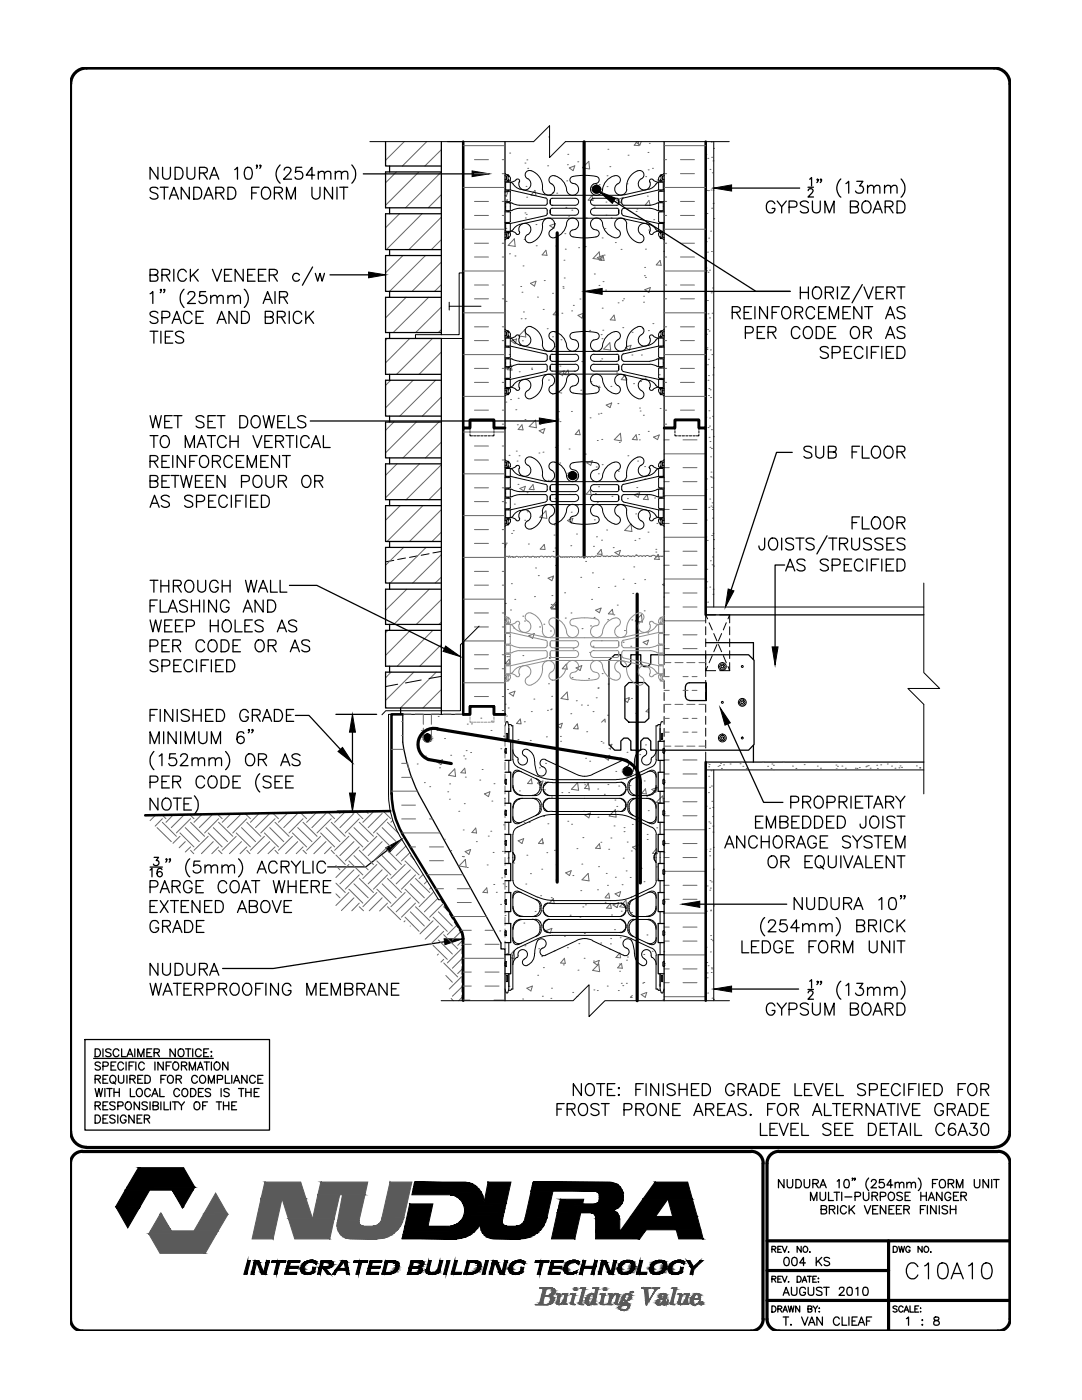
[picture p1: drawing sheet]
<svg xmlns="http://www.w3.org/2000/svg" width="216mm" height="279mm" viewBox="0 0 216 279" stroke-linecap="round" stroke-linejoin="round" font-family="sans-serif">
<!-- layer: HATCH -->
<g fill="none" stroke="#666" stroke-width=".2">
<path d="M79.1 34.3l-2.2 2.2M80.7 28.3l-3.8 3.7M83.5 34.4l-6.6 6.6M85.1 28.3l-4.8 4.8M88 34.4l-7.1 7.1M88.1 29.9l-3.3 3.2M88.1 38.8l-2.7 2.7M92.4 37.4h8.4M92.4 29.1h8.4M94.7 34.7h2.8M94.7 31.9h2.8M100.2 34.7h.6"/>
<path d="M100.2 31.9h.6M100.8 38.5l.6-.3-.4 1-.2-.2M101.1 39.9h.1M101.7 30.6h.1M104.7 32.5h.1M105 37.2h.1M105.1 39.4h.1M105.1 31.9h.1M105.3 33.6h.1M106.7 38l.2 1-.9-.1zM109.3 33.1h.1M109.5 27.3h.1"/>
<path d="M110.3 38.4h.1M111.1 38.6h.1M113.1 36.1h.1M113.2 32.9h.1M113.3 30.8h.1M113.6 33.5l1.1-.4-.3 1zM115.3 32.3h.1M117.5 32.2l.2 1.5-1.5-.2zM118.1 39l.2 1-.9-.1zM119.6 36.9h.1M121.1 35.1h.1M121.1 37.2h.1"/>
<path d="M121.3 29.8h.1M121.7 33.3h.1M123 39.9l1.2-.4-.4 1zM125.1 36.7h.1M125.3 31h.1M127.1 28.3l-.6 .7 1 .1-.1-.8M127.3 28.3l-.4 .1 .8 .5 .2-.6M128.8 35.2h.1M129.2 39.1h.1M129.3 30.4h.1M129.3 33.9h.1M129.5 40l-.8 .9 1 .1-.2-1"/>
<path d="M129.6 28.6h.1M130.2 33.6h.1M131.1 35.9h.1M132.5 37.4h8.3M132.5 29.1h8.3M132.5 34.7h.5M132.5 31.9h.5M135.8 34.7h2.8M135.8 31.9h2.8M140.9 30.8h.1M141 38h.1M141.2 31.6h.1"/>
<path d="M141.4 38h.1M141.7 33.8h.1M141.9 37.9h.1M141.9 28.3h.1M142 31.4h.1M142.1 34.5h.1M142.2 37.5h.1M142.3 32.1h.1M142.3 38h.1M142.4 29.6h.1M79.7 42.7l-2.8 2.8M80.4 51l-3.5 3.4"/>
<path d="M81 59.3l-4.1 4.1M84.2 42.7l-7.1 7.1M84.9 51l-7.2 7.2M85.5 59.3l-7 7.1M88.1 43.3l-6.5 6.5M88.1 47.8l-2 2M88.1 52.3l-5.9 5.9M88.1 56.8l-1.4 1.4M92.4 54.1h8.4M92.4 45.7h8.4M94.7 59.6h2.8M94.7 51.3h2.8"/>
<path d="M94.7 43h2.8M94.7 56.9h2.8M94.7 48.5h2.8M94.7 40.2h2.8M100.2 59.6h.6M100.2 51.3h.6M100.2 43h.6M100.2 56.9h.6M100.2 48.5h.6M100.2 40.2h.6M100.9 45.6h.1M101.1 40h.1"/>
<path d="M101.7 40.6h.1M101.7 50.7h.1M102.6 47.7l.2 1.5-1.4-.2zM102.8 51.1h.1M103.9 57.2h.1M104.2 58.3h.1M104.4 53.1h.1M104.6 47.8h.1M104.7 42.5h.1M104.8 43.5h.1M105 42.8h.1M105.8 56.5l1.1-.4-.2 1z"/>
<path d="M106.9 44.8h.1M107 49.1h.1M107.2 59.3h.1M108.6 56h.1M108.9 49.9l-.7 1 .9 .1-.2-1M109.7 45l1.1-.4-.3 1zM110.1 41h.1M110.3 58.5h.1M110.9 49.1h.1M112.3 57.2h.1M112.4 57.5h.1M112.5 51.9h.1"/>
<path d="M112.6 55.5h.1M112.7 46.6h.1M112.8 49.7h.1M112.9 41.4h.1M113.5 43.1h.1M114.1 41.9h.1M115.5 49.4h.1M115.7 59.7h.1M116.8 49.2h.1M117 43.5h.1M118.6 54.7h.1M118.6 41.3h.1"/>
<path d="M119.2 51.4l1.1-.4-.3 1zM119.5 57h.1M119.6 50.3l.2 1.5-1.5-.2zM120.2 47.5h.1M120.3 56.2h.1M120.3 51l.2 1-.9-.1zM120.5 50.9h.1M120.7 45.6h.1M120.8 57.9h.1M120.9 40.3h.1M120.9 43h.1M121.9 43.5h.1"/>
<path d="M122.8 48.4h.1M123.4 40.3h.1M123.9 49.8h.1M124.4 59.6h.1M126.9 42.2h.1M127.1 41.7h.1M128.4 59.1h.1M128.6 55h.1M128.6 53.4h.1M128.7 57.8l1.1-.4-.3 1zM128.8 49.7h.1M128.8 55.4h.1"/>
<path d="M129 44.4h.1M129.3 58.2h.1M129.4 45.9h.1M130.4 43.8h.1M131.7 52l.2 .9h-.9zM132.4 50.2h.1M132.5 54.1h8.3M132.5 45.7h8.3M132.5 59.6h.5M132.5 51.3h.5M132.5 43h.5M132.5 56.9h.5"/>
<path d="M132.5 48.5h.5M132.5 40.2h.5M135.8 59.6h2.8M135.8 51.3h2.8M135.8 43h2.8M135.8 56.9h2.8M135.8 48.5h2.8M135.8 40.2h2.8M140.9 53.5h.1M140.9 48.2h.1M141 54h.1M141.1 42.6h.1"/>
<path d="M141.2 50.3h.1M141.2 60h.1M141.3 54.3h.1M141.4 47.5h.1M141.6 53.9h.1M141.8 46.1h.1M141.9 58.4h.1M142 50.2h.1M142 41.6h.1M142.2 57.5h.1M142.3 40.6h.1M142.4 43.6h.1"/>
<path d="M77.3 67.5l-.4 .4M77.9 75.9l-1 1M81.8 67.5l-4.9 4.9M82.4 75.9l-5.5 5.5M86.2 67.6l-7.1 7.1M86.9 75.9l-7.1 7.1M88.1 61.3l-5.2 5.1M88.1 65.8l-.6 .6M88.1 70.3l-4.5 4.4M88.1 79.2l-3.8 3.8M92.4 79.1h8.4M92.4 70.8h8.4"/>
<path d="M92.4 62.4h8.4M94.7 76.3h2.8M94.7 68h2.8M94.7 73.5h2.8M94.7 65.2h2.8M100.2 76.3h.6M100.2 68h.6M100.2 73.5h.6M100.2 65.2h.6M101 75.5h.1M101 60.1h.1M101.6 70.8h.1"/>
<path d="M101.9 79.7h.1M102 72.8l.2 1.1-1-.1zM102 68.1l1.1-.5-.3 1zM103.4 79.5h.1M103.6 74.2h.1M103.8 68.9h.1M104 63.6h.1M104.2 68h.1M104.5 62.3h.1M104.7 65.8l.2 1.5-1.4-.3zM104.8 63.6h.1M106.1 73.5h.1"/>
<path d="M106.1 73.7h.1M108.4 61.8h.1M109.2 65.6h.1M109.4 75.8h.1M110.2 78.6h.1M110.3 67.2h.1M110.9 69.2h.1M111.1 61.9l.3 1-1-.1zM111.5 74.5l1.1-.5-.4 1zM111.6 78.3h.1M111.7 73.1h.1M111.9 78.4h.1"/>
<path d="M111.9 67.8h.1M112.1 62.5h.1M113.3 73.9l.3 .9-1-.1zM114.1 62h.1M114.4 60.9h.1M114.6 74.1h.1M115.3 62.9l1.1-.4-.3 1zM115.9 77.9h.1M116.1 72.2h.1M117.7 65.9h.1M117.9 76.2h.1M119.5 77.1h.1"/>
<path d="M119.6 77.3h.1M119.8 72h.1M119.9 66.8h.1M120.1 71.6h.1M120.1 67.6h.1M120.2 61.5h.1M120.3 65.9h.1M121.7 68.4l.1 1.5-1.3-.2zM121.9 77.1h.1M122.5 62.9l.2 1-.9-.1zM123 74.5h.1M123.3 60.4h.1"/>
<path d="M124.2 60h.1M124.3 65.4h.1M124.7 74.8l.2 1h-.9zM124.8 69.3l1.1-.4-.3 1zM126.1 70.9h.1M126.1 66.3h.1M126.4 76.6h.1M127.8 76.1h.1M128 70.9h.1M128.2 65.6h.1M128.4 60.3h.1M128.7 75.5h.1"/>
<path d="M129.4 66h.1M130.3 64.6h.1M131.5 74.8h.1M131.9 75.8h.1M132.5 79.1h8.3M132.5 70.8h8.3M132.5 62.4h8.3M132.5 76.3h.5M132.5 68h.5M132.5 73.5h.5M132.5 65.2h.5M135.8 76.3h2.8"/>
<path d="M135.8 68h2.8M135.8 73.5h2.8M135.8 65.2h2.8M140.9 63.7h.1M141 66.7h.1M141.1 69.8h.1M141.1 69.4h.1M141.2 72.8h.1M141.2 65.8h.1M141.3 75.9h.1M141.3 62.6h.1M141.4 78.9h.1"/>
<path d="M141.4 75h.1M141.4 71.7h.1M141.4 77.5h.1M141.5 66.1h.1M141.6 63.4h.1M141.7 77.8h.1M141.7 69.8h.1M141.8 79.3h.1M142 70.8h.1M142.1 62.5h.1M142.2 74.8h.1M142.4 73.4h.1"/>
<path d="M78.6 84.2l-1.7 1.7M79.2 92.6l-2.3 2.3M83.1 84.2l-6.2 6.2M83.7 92.6l-6.8 6.7M87.6 84.2l-7.2 7.2M88.1 88.3l-3.2 3.1M88.1 92.7l-7.1 7M88.1 97.2l-2.5 2.5M92.4 86.2h8.4M92.4 94.6h8.4M94.7 91.8h2.8M94.7 89h2.8"/>
<path d="M94.7 97.4h2.8M94.7 81.9h2.8M100.2 91.8h.6M100.2 89h.6M100.2 97.4h.6M100.2 84.7h.6M100.2 81.9h.6M100.9 80.2h.1M101.6 90.9h.1M102.8 95.3h.1M102.9 81.8h.1M103 90h.1"/>
<path d="M103.2 92h.1M103.2 84.8h.1M103.3 96.7h.1M103.6 91h.1M103.7 97.5l1.1-.4-.3 .9zM104.2 84.8l.2 1-1-.1zM104.7 83.7h.1M105.2 98.3h.1M105.6 85.1l1.3-1.3 .1 1.6zM106.4 96.7l.2 1-1-.1zM107.5 90.4h.1M107.6 86l1.1-.5-.3 1z"/>
<path d="M107.8 84.7h.1M108.3 90.2h.1M109.4 95.9h.1M110.2 98.7h.1M110.8 99.5h.1M110.8 89.3h.1M111 94.2h.1M111.2 88.9h.1M111.4 83.6h.1M111.4 82.2h.1M111.7 92.4h.1M111.7 84.1h.1"/>
<path d="M113.6 89.6h.1M113.6 98.7h.1M114 82.1h.1M115.5 85.8l.3 1-1-.1zM116.8 90.6h.1M117.1 92.4l1.1-.5-.3 1zM117.7 83.4h.1M117.7 97.7l.3 1-1-.1zM118.8 98.5h.1M119 93.2h.1M119.2 87.9h.1M119.4 82.6h.1"/>
<path d="M119.4 94.6h.1M119.4 97.1h.1M119.9 82.5h.1M120.1 87.7h.1M120.2 92.7h.1M121 80.8l1.1-.4-.4 1zM122.1 99h.1M123.3 80.5h.1M123.4 94.1h.1M123.6 88.3h.1M123.8 86.5l.2 1.5-1.4-.3zM125.2 99.5h.1"/>
<path d="M125.3 91h.1M126.5 98.7l1.1-.4-.2 1zM126.9 86.8l.2 1-.9-.1zM127.1 97.3h.1M127.2 92h.1M127.4 86.7h.1M127.6 87.8h.1M127.6 81.4h.1M127.7 82h.1M128.4 82.9h.1M128.6 93.1h.1M128.7 95.6h.1"/>
<path d="M129.1 98.7l.2 1-.9-.1zM129.3 86.1h.1M129.4 93.2h.1M130.4 87.2l1.1-.4-.3 .9zM130.6 99.4h.1M131.7 81.5h.1M132.5 99h.1M132.5 90.6h8.3M132.5 98.9h8.3M132.5 87.8h1M132.5 96.1h1M132.5 93.3h1"/>
<path d="M132.5 84.7h.5M132.5 81.9h.5M135.8 81.9h2.8M136.3 87.8h2.8M136.3 96.1h2.8M136.3 93.3h2.8M140.9 83.3h.1M140.9 97.7h.1M141 95.6h.1M141.3 85.3h.1M141.4 82h.1M141.5 87.3h.1"/>
<path d="M141.6 85h.1M141.6 83.4h.1M141.6 99.6h.1M141.7 88.1h.1M141.7 89.3h.1M141.8 91.2h.1M141.8 95.2h.1M141.9 94.2h.1M142 97.3h.1M142 85.8h.1M142 95.2h.1M142 89.5h.1"/>
<path d="M142.2 83.1h.1M142.3 95.4h.1M142.3 87.2h.1M79.9 100.9l-3 2.9M80.5 109.2l-3.6 3.6M81.2 117.6l-4.3 4.2M84.3 101l-7.1 7.1M85 109.2l-7.1 7.2M85.7 117.6l-7.1 7M88.1 101.7l-6.4 6.4M88.1 106.2l-1.9 1.9M88.1 110.7l-5.7 5.7"/>
<path d="M88.1 115.2l-1.3 1.2M88.1 119.7l-5 4.9M92.4 102.9h8.4M92.4 111.2h8.4M92.4 119.6h8.4M94.7 100.1h2.8M94.7 108.4h2.8M94.7 116.8h2.8M94.7 105.7h2.8M94.7 114h2.8M100.2 100.1h.6M100.2 108.4h.6"/>
<path d="M100.2 116.8h.6M100.2 105.7h.6M100.2 114h.6M100.8 108.7l.2-.1-.2 .7M100.9 100.4h.1M101 108.4h.1M101.5 111.2a.44 .44 0 0 0-.7 0M101.5 111h.1M101.9 111.2h-.4M102 116.5h.1M102.1 106.5h.1M102.2 111.2h.1"/>
<path d="M102.4 105.9h.1M102.5 111.2a.36 .36 0 0 0-.6 0M102.6 100.6h.1M102.7 119.6h.1M102.8 111.2h-.3M104.7 103.8h.1M104.9 111.2a.42 .42 0 0 0-.7 0h-.8a.4 .4 0 0 0-.6 0M105.2 102.1h.1M105.4 108.6h.1M106.7 119.1h.1M106.9 113.4h.1M107 111.2h-.3a.44 .44 0 0 0-.7 0h-.4a.4 .4 0 0 0-.7 0"/>
<path d="M107.4 114.9h.1M107.6 111.2a.36 .36 0 0 0-.6 0M108.5 111.2l-.5-.2-.4 .2M108.6 108.7l.2 1-1-.1zM108.9 101.9l.2 1.5-1.4-.2zM109.4 115.4l1.1-.4-.4 .9zM110.1 118.9h.1M110.2 115.3h.1M110.4 110.1h.1M110.5 106.8h.1M110.6 111.2l-.4-.2-.4 .2a.38 .38 0 0 0-.6 0 .4 .4 0 0 0-.7 0M110.6 104.8h.1"/>
<path d="M110.8 109.4h.1M110.8 112.8h.1M110.9 111.2h-.4M111.1 107.1h.1M111.9 111.2l-.5-.3-.5 .3M112.2 111.2h-.3M112.7 118.3h.1M113.2 103.9l1.1-.5-.3 1zM113.3 111.2h-1.1M113.6 111.2a.36 .36 0 0 1 .6 0l.2-.1 .2 .1M113.6 111.2h-.3M113.9 108.9h.1"/>
<path d="M114 102.2h.1M115 106.6h.1M115.1 111.2l-.2-.1-.2 .1M115.2 100.8h.1M115.7 111.2l-.3-.1-.3 .1M115.9 115.2h.1M116.5 111.2a.37 .37 0 0 0-.6 0h-.3M116.9 112h.1M117.2 111.2a.44 .44 0 0 0-.7 0M117.8 111.2a.36 .36 0 0 0-.6 0M118 119.6h.1M118.2 114.3h.1"/>
<path d="M118.4 109h.1M118.5 111.2a.4 .4 0 0 0-.7 0M118.6 103.7h.1M118.8 111.1l.2-.2 .5 .2M118.8 111.1l-.3 .1M119 107.1h.1M119.2 100.3h.1M119.4 117.2h.1M119.9 109.7l.3 .9h-1zM120 107.8h.1M120.5 111.1l.7-.2 .6 .2M120.5 111.1a.56 .56 0 0 0-.8-.1l-.2 .1"/>
<path d="M121 105.8h.1M122.4 109.3h.1M122.7 117h.1M122.7 110.3l1.1-.5-.3 1zM123.2 100.7h.1M124.3 115.6h.1M124.6 111.1a.38 .38 0 0 0-.7 0 .42 .42 0 0 0-.7 0h-.7a.4 .4 0 0 0-.7 0M124.6 111.1h.4a.44 .44 0 0 1 .7 0M125.9 104.5l.2 1.6-1.5-.2zM126 111.1h-.3M126.3 118.4h.1M126.5 113.1h.1"/>
<path d="M126.6 111.1a.36 .36 0 0 0-.6 0M126.7 107.9h.1M126.7 116.4h.1M126.8 102.6h.1M126.9 110.7h.1M127.5 107.5h.1M128.1 111.1a.39 .39 0 0 0-.6 0l-.5-.2-.4 .2M128.6 115.7h.1M128.8 111.1a.4 .4 0 0 0-.7 0M129.3 106.2h.1M129.6 111.1l-.4-.2-.4 .2M129.9 111.1l.5-.3 .5 .3h1.1"/>
<path d="M129.9 111.1h-.3M130.9 110.2h.1M130.9 109.6h.1M131.1 104.5h.1M131.3 110.6l.2 1h-.9zM131.5 111.6v.1M132.3 111.1h-.3M132.4 119.2h.1M132.5 111l-.3 .1M132.5 107.2h8.3M132.5 115.6h8.3M132.5 104.5h1"/>
<path d="M132.5 112.8h1M132.5 101.7h1M132.5 110h1M132.5 118.3h1M132.5 116.5l-.3 .2 .3 .2M136.3 104.5h2.8M136.3 112.8h2.8M136.3 101.7h2.8M136.3 110h2.8M136.3 118.3h2.8M140.9 107.2h.1M140.9 117.3h.1"/>
<path d="M140.9 103.8h.1M141 116.1h.1M141 113.6h.1M141.1 107.9h.1M141.4 101.2h.1M141.6 117.2h.1M141.7 111.9h.1M141.9 101h.1M142 106.9h.1M142.1 100.4h.1M142.1 112.7h.1M142.1 101.7h.1"/>
<path d="M142.2 103.4h.1M142.2 111.2h.1M142.2 101.2h.1M142.3 106.5h.1M142.3 118.6h.1M142.3 117.6h.1M142.4 109.5h.1M142.4 107.7h.1M142.4 113h.1M77.4 125.8l-.5 .5M78 134.1l-1.1 1.2M81.9 125.8l-5 5"/>
<path d="M82.6 134.1l-5.7 5.7M86.4 125.8l-7.1 7.2M87.1 134.1l-7.2 7.2M88.1 124.1l-.5 .5M88.1 128.6l-4.4 4.4M88.1 137.6l-3.7 3.7M92.4 127.9h8.4M92.4 136.3h8.4M94.7 125.1h2.8M94.7 133.5h2.8M94.7 122.3h2.8M94.7 130.7h2.8"/>
<path d="M94.7 139h2.8M100.2 125.1h.6M100.2 133.5h.6M100.2 122.3h.6M100.2 130.7h.6M100.2 139h.6M100.9 120.4h.1M101.1 131h.1M101.3 137.6h.1M101.5 132.3h.1M101.5 131h.1M101.6 131.6l.2 .9-.9-.1z"/>
<path d="M101.6 138.4l1.2-.4-.4 .9zM101.7 127h.1M101.9 121.7h.1M102.5 125.3h.1M104.3 130.8h.1M104.3 123h.1M104.7 123.9h.1M105.5 126.9l1.1-.5-.3 1zM106.5 139.5h.1M107.7 125.1h.1M108.5 124.6h.1M109.4 136.5h.1"/>
<path d="M109.6 131.2h.1M109.6 131.4h.1M109.8 125.9h.1M110 120.6h.1M110.1 139h.1M110.2 135.7h.1M110.7 129.5h.1M110.8 120.6l.2 1-1-.1zM111.1 120l.1 1.5-1.4-.2zM112.8 123.3h.1M113 132.5l.2 1h-1zM113.2 138.1l.1 1.5-1.4-.2z"/>
<path d="M113.9 122.3h.1M114.1 135.2h.1M114.4 129.5h.1M114.9 133.3l1.2-.5-.3 1zM115 139.9h.1M116.1 125.5h.1M117.4 135.5h.1M117.7 130.2h.1M117.8 124.9h.1M118.1 131.8h.1M118.3 129h.1M118.5 123.2h.1"/>
<path d="M118.8 121.8l1.1-.4-.3 .9zM119 139.3h.1M119.3 137.4h.1M119.4 137.3h.1M120 127.9h.1M120.2 134.4h.1M121.3 123.7h.1M121.3 136.5h.1M122.2 121.6l.2 1-1-.1zM122.5 122.7h.1M123.2 120.8h.1M124.3 128.2h.1"/>
<path d="M124.6 125.8h.1M124.7 139.6l.9-.4-.4 1-.5-.4M125.5 139.6h.1M125.9 129h.1M126 139.4h.1M126.1 123.7h.1M128 122.7l.2 1.4-1.4-.2zM128.3 128.2l1.1-.5-.3 1zM128.5 121.9h.1M129.3 126.3h.1M129.7 124.1h.1M132.5 123.9h8.3"/>
<path d="M132.5 121.1h1M132.5 129.4h1M132.5 126.7h1M132.5 137.8h1M132.5 135h1M132.5 132.2h1.4M134.7 132.2h1.6M136.3 121.1h2.8M136.3 129.4h2.8M136.3 126.7h2.8M136.3 137.8h1M136.3 135h1"/>
<path d="M137 132.2h1.7M138.1 137.8h1M138.1 135h1M139.5 132.2h1.3M141.2 120.2h.1M78.1 149.5h2.5M78.1 157.9h5.2M80.2 146.8h.2M80.2 155.1h1.9M80.2 144h.2M80.2 152.3h1M81.3 152.4v-.1l.2 1"/>
<path d="M81.5 153.3h.1M83.2 152.5h.1M84.1 145.8h.1M84.3 151.1h.1M84.7 156.2h.1M84.9 150.9h.1M85.7 157h.1M87.2 152l1.1-.4-.3 1zM87.4 143h.1M87.7 153.2h.1M88.7 147.4h.1M89.3 158h.1"/>
<path d="M89.7 159.5h.1M89.7 156.4h.1M89.9 150.7h.1M90.7 153.4l.2 1.6-1.4-.3zM92.5 150.9h.1M92.7 153.3l.2 1-.9-.1zM92.8 151.5h.1M92.9 155.1h.1M93 149.8h.1M93.2 144.5h.1M93.9 150.2h.1M94.1 144.5h.1"/>
<path d="M95.7 155.7h.1M95.9 143.3h.1M96.2 153.6h.1M96.7 158.4l1.1-.4-.3 1zM98 145.8h.1M98.1 143.9h.1M98.1 159.9h.1M98.6 156.4h.1M99.9 149.4h.1M100.2 141.8h.6M100.6 159.4h.1M100.8 146.8l-.3 .1 .3 .2"/>
<path d="M100.8 140.5h.1M101.1 142.9h.1M101.4 141.3h.1M101.6 154h.1M103.3 147.6h.1M103.5 159.5h.1M103.6 157.8h.1M103.8 143.5l.2 1-.9-.1zM104.6 144h.1M105.8 147.8h.1M106 142h.1M106 155.4l.2 1h-.9z"/>
<path d="M107.2 156.3l1.1-.4-.3 .9zM107.6 153.2h.1M108.6 157.6h.1M108.8 156.1h.1M108.9 152.3h.1M109 147.1h.1M109.2 141.8h.1M109.9 141.6h.1M110 141.5h.1M110 159.1h.1M110.7 149.6h.1M111.1 144.8l1.1-.5-.3 1z"/>
<path d="M111.8 147h.1M111.9 147.9h.1M112.1 158.2h.1M113.5 158.2h.1M113.9 142.4h.1M115.2 144.5l.2 1-1-.1zM115.2 156.2l.3 1.5-1.5-.2zM116 140.7h.1M116.7 156.6h.1M116.9 151.3h.1M117.1 146h.1M117.2 156.4h.1"/>
<path d="M117.2 140.7h.1M117.4 156.4l-.8 .9 1 .1-.2-1M117.4 157.6h.1M117.7 151.9h.1M118.3 142h.1M119.3 157.5h.1M119.9 148h.1M120 144.1l.7-.6v.6M120.3 148.3h.1M120.6 158.5h.1M120.6 151.2l1.1-.5-.3 1zM121.2 142.7h.1"/>
<path d="M121.3 156.6h.1M121.5 148.8l.6-.3-.3 1-.3-.2M121.6 151.4h.1M122.7 159.7h.1M122.9 154h.1M123.5 156.9h.1M124.9 155.4h.1M125.1 150.1h.1M125.7 156.8h.1M126.8 142.4h.1M127.6 150.6h.1M128.5 155.9h.1"/>
<path d="M128.8 148.7h.1M128.8 157.4l.2 1h-1zM129 158.9h.1M129.5 141.4l-.6 .6 .6 .1M130.1 157.6l1.1-.5-.3 1zM132.3 159.4h.1M132.5 157.3h8.3M132.5 154.5h1M132.5 151.7h1M132.5 148.9h1.4M132.5 146.1h1M132.5 143.4h1"/>
<path d="M132.5 140.6h1.4M134.7 148.9h1.6M134.7 140.6h1.6M136.3 154.5h2.8M136.3 151.7h2.8M136.3 146.1h1M136.3 143.4h1M137 148.9h1.7M137 140.6h1.7M138.1 146.1h1M138.1 143.4h1M139.5 148.9h1.3"/>
<path d="M139.5 140.6h1.3M141.2 152.3h.1M141.4 158.2h.1M141.4 154.9h.1M141.4 153h.1M141.5 152.6h.1M141.6 157.1h.1M141.9 153.8h.1M142 156.9h.1M142 159.9h.1M143.3 152.9h.1M143.6 152.8h.1"/>
<path d="M143.8 152.3h.1M143.9 153.4h.1M144.4 152.6h.1M145.7 152.5h.1M147.7 152.4h.1M147.8 152.2h.1M148.1 152.2h.1M148.2 152.9h.1M148.6 152.1h.1M148.9 153.4h.1M152.2 152.1h.1M153.2 152.9h.1"/>
<path d="M153.9 153.4h.1M154 152.5h.1M154.3 152.7h.1M154.4 153.6h.1M156.3 152.1h.1M158.1 152.9h.1M158.5 153.6h.1M158.8 153.4h.1M160.5 152.6h.1M162.6 153.6h.1M163.1 152.9h.1M163.7 153.3h.1"/>
<path d="M166.8 152.7h.1M166.8 153.4h.1M167.1 152.9h.1M168 152.9h.1M168.5 153.6h.1M168.7 153.3h.1M170.7 153.3h.1M171 153.4h.1M171.5 153.2h.1M172.8 153h.1M172.9 152.9h.1M173.2 152.8h.1"/>
<path d="M173.6 153.3h.1M174.9 152.7h.1M175.1 153.4h.1M175.7 152.6h.1M177.1 152.5h.1M177.9 152.9h.1M178.6 153.3h.1M179.2 152.2h.1M179.4 153.2h.1M179.6 152.9h.1M179.9 153.1h.1M182.9 152.9h.1"/>
<path d="M183.5 153.2h.1M183.5 153.3h.1M31 162.7l-1.1 1.1M31.3 165.2l2.9 2.8M32.4 162.6l.7 .8M32.4 163.4l-1.4 1.5M32.4 164.1l2.8 2.8M34.6 162.6l-1.5 1.5M35.9 166.9l-1.4 1.4M35.9 166.2l2.8 2.8M36.8 162.6l-2.6 2.6M37 168l-1.3 1.2"/>
<path d="M37 165.2l2.8 2.8M37.9 162.5l.8 .9M38 163.4l-2.8 2.8M38 169l-1 1M38 169.7l.7 .7M38 164.1l2.8 2.8M40.3 162.5l-1.6 1.6M41.5 166.9l-2.8 2.8M41.5 166.2l2.8 2.8M42.5 162.5l-2.7 2.7M42.6 168l-2.4 2.4M42.6 165.2l2.8 2.8"/>
<path d="M43.4 162.5l.9 .9M43.6 163.4l-2.8 2.8M43.6 169l-1.3 1.4M43.6 169.7l.7 .7M43.6 164.1l2.9 2.8M46 162.4l-1.7 1.7M47.1 166.9l-2.8 2.8M47.1 166.2l2.9 2.8M48.2 162.4l-2.8 2.8M48.2 168l-2.4 2.4M48.2 165.2l2.8 2.8M48.9 162.4l1.1 1"/>
<path d="M49.2 163.4l-2.7 2.8M49.2 169l-1.3 1.4M49.2 169.7l.7 .7M49.2 164.1l2.8 2.8M51 162.3h.1M51.7 162.3l-1.7 1.8M52.8 166.9l-2.8 2.8M52.8 166.2l2.8 2.8M53.8 162.3l-2.8 2.9M53.8 168l-2.4 2.4M53.8 165.2l2.8 2.8M54.4 162.2l1.2 1.2"/>
<path d="M54.9 163.4l-2.9 2.8M54.9 169l-1.4 1.4M54.9 169.7l.6 .7M54.9 164.1l2.8 2.8M56.5 162.2l.1 .1M57.5 162.2l-1.9 1.9M58.3 166.9l-2.7 2.8M58.3 166.2l2.9 2.8M59.4 162.3l-2.8 2.9M59.4 168l-2.4 2.4M59.4 165.2l2.8 2.8M59.9 162.2l1.3 1.2"/>
<path d="M60.5 163.4l-2.8 2.8M60.5 169l-1.4 1.4M60.5 169.7l.6 .7M60.5 164.1l2.8 2.8M62 162.1l.2 .2M63.2 162.1l-2 2M64 166.9l-2.8 2.8M64 166.2l2.8 2.8M65 162.3l-2.8 2.9M65 168l-2.4 2.4M65 165.2l2.8 2.8M65.5 162.1l1.3 1.3"/>
<path d="M66.1 163.4l-2.8 2.8M66.1 169l-1.4 1.4M66.1 169.7l.6 .7M66.1 164.1l2.8 2.8M67 178.4l.8 .8M67 172.7l.8 .9M67 176.3l1.9 1.8M67 170.6l1.9 1.9M67.5 162l.3 .3M68.9 162l-2.1 2.1M69.6 166.9l-2.8 2.8M69.6 172.5l-2.6 2.6"/>
<path d="M69.6 178.1l-2.6 2.6M69.6 177.4l2.8 2.8M69.6 171.8l2.8 2.8M69.6 166.2l2.8 2.8M70.6 162.3l-2.8 2.9M70.6 168l-2.8 2.8M70.6 173.6l-2.8 2.8M70.6 179.2l-2.5 2.5M70.6 176.4l2.9 2.8M70.6 170.8l2.9 2.8M70.6 165.2l2.9 2.8M71 162l1.4 1.4"/>
<path d="M71.7 163.4l-2.8 2.8M71.7 169l-2.8 2.8M71.7 174.6l-2.8 2.8M71.7 175.3l2.8 2.8M71.7 169.7l2.8 2.8M71.7 164.1l2.8 2.8M73 162l.5 .3M74.6 161.9l-2.2 2.2M75.2 166.9l-2.8 2.8M75.2 172.5l-2.8 2.8M75.2 178.1l-2.8 2.9M75.2 177.4l2.8 2.8"/>
<path d="M75.2 171.8l2.8 2.8M75.2 166.2l2.8 2.8M76.3 162.3l-2.8 2.9M76.3 168l-2.8 2.8M76.3 173.6l-2.8 2.8M76.3 179.2l-2.6 2.6M76.3 176.4l2.8 2.8M76.3 170.8l2.8 2.8M76.3 165.2l2.8 2.8M76.5 161.9l1.5 1.5M77.3 163.4l-2.8 2.8M77.3 169l-2.8 2.8"/>
<path d="M77.3 174.6l-2.8 2.8M77.3 175.3l2.8 2.8M77.3 169.7l2.8 2.8M77.3 164.1l2.2 2.2M78.4 163.7l-.4 .4M80.2 163.4h2.7M80.2 160.7h2.7M80.2 167.5l-2.2 2.2M80.2 166.2h7.6M80.8 172.5l-2.8 2.8M80.8 178.1l-2.8 2.9M80.8 177.4l2.8 2.8"/>
<path d="M80.8 171.8l2.8 2.8M81 168.9l-1.9 1.9M81.8 170.2l-1.7 1.6M81.8 169h1.1M81.9 173.6l-2.8 2.8M81.9 179.2l-2.8 2.8M81.9 176.4l2.8 2.8M81.9 170.8l.7 .8M82.9 174.6l-2.8 2.8M82.9 175.3l2.8 2.8M84.4 174.5l-.8 .8M85.2 175.8l-.5 .6"/>
<path d="M85.2 174.6h7.2M85.7 163.4h.6M85.7 171.8h2.8M85.7 169h2.8M86 177.1l-.3 .3M86.4 178.1l-2.8 2.9M86.9 177.4h1.6M87.3 179.3l-2.6 2.7M88.7 167.5h.1M89.9 169.7h.1M91.2 177.4h2.8M91.5 161.9h.1"/>
<path d="M92.3 170.9h.1M92.4 165.6h.1M92.5 171h.1M92.6 160.4h.1M92.8 170l1.1-.5-.3 1zM92.9 171.5l.1 1.5-1.4-.2zM93.2 173.1h.1M95.1 168h.1M95.1 166.2l-.9-.1 .7-.8 .2 1M97.1 177.2l.2 1-.9-.1zM97.2 172.6h.1M97.4 166.9h.1"/>
<path d="M97.9 165.9h.1M98.4 170.1h.1M98.5 176.5h.1M99 178.1h.1M100.1 175.2h.1M100.3 169.9h.1M100.4 176.4h.1M100.5 164.6h.1M100.9 176.9h.1M101.4 171.3h.1M102.5 172.2h.1M103.4 167.8l1.1-.4-.3 .9z"/>
<path d="M104.6 164.1h.1M104.9 176.4h.1M105.1 170.7h.1M105.6 164.1h.1M105.8 174.4h.1M107.9 178.8h.1M108.1 173.5h.1M108.2 167.4l.2 1-.9-.1zM108.3 168.2h.1M108.5 162.9h.1M109.1 170.2h.1M109.3 164.4h.1"/>
<path d="M110 179.1h.1M110.4 179.3l.2 1-.9-.1zM110.6 169.7h.1M110.9 175.6h.1M111 172.6h.1M112.9 174.2l1.1-.4-.4 .9zM113.3 163.9h.1M113.8 162.5h.1M114.1 164.5h.1M114.3 174.7h.1M115.1 169.4h.1M115.9 177.7h.1"/>
<path d="M116.1 172.5h.1M116.3 167.2h.1M116.5 161.9h.1M116.7 162.7l1.1-.5-.3 1zM117.4 174.3l.1 1.5-1.4-.2zM119.2 177.6h.1M119.3 163.1h.1M119.4 173h.1M119.6 168.4l.2 1-1-.1zM119.9 168.1h.1M120.7 179.1l.8-.8 .1 .9h-.9M121 174.3h.1"/>
<path d="M121.2 176.7h.1M121.5 169.5h.1M121.7 179.7h.1M121.9 167.2h.1M122.5 164.8h.1M122.7 178.4l1.1-.4-.3 .9zM122.8 161.6l.2 1.5-1.4-.3zM122.8 175.1h.1M123.1 160.9h.1M124.1 176.6h.1M124.3 171.3h.1M124.5 165.2h.1"/>
<path d="M124.5 166h.1M124.6 161.4h.1M124.7 160.7h.1M124.9 179.6l.2 1.6-1.4-.2zM124.9 173.8h.1M125.1 160.1h.1M125.2 168h.1M125.7 175.1h.1M126 169.8h.1M126.2 164.5h.1M126.2 169.1l1.1-.5-.3 1zM126.8 179.3h.1"/>
<path d="M127.9 173.3h.1M128.5 176h.1M129.1 167.5h.1M129.1 166.5h.1M129.3 161.8h.1M131 173h.1M131 169.4l.2 1-1-.1zM131 165.2h.1M131.3 175.5h.1M132.2 160.3l-1.2-.2 1.2-1.3 .2 1.5M132.5 170.2h.1M132.5 165.6h8.3"/>
<path d="M132.5 173.9h8.3M132.5 162.8h1M132.5 171.1h1M132.5 179.5h1M132.5 160h1M132.5 168.3h1M132.5 176.7h1M136.3 162.8h2.8M136.3 171.1h2.8M136.3 179.5h2.8M136.3 160h2.8M136.3 168.3h2.8"/>
<path d="M136.3 176.7h2.8M140.9 169.6h.1M140.9 160.9h.1M141.1 176.8h.1M141.4 164h.1M141.5 165.3h.1M141.6 161.3h.1M141.6 169.9h.1M141.6 177.7h.1M141.6 170.8h.1M141.7 175.8h.1M141.7 169.4h.1"/>
<path d="M141.7 164.3h.1M141.7 177.2h.1M142 176h.1M142.2 163h.1M142.2 161.1h.1M142.2 164.9h.1M142.3 166.1h.1M142.3 169.1h.1M142.3 173.5h.1M71.7 180.2l-1.5 1.6M71.7 181l.8 .8M77.3 180.2l-1.6 1.6"/>
<path d="M77.3 181l2.6 2.5M80.8 183.8l-.2 .2M80.8 183l2.8 2.9M81.8 184.8h.1M81.9 182l2.8 2.8M82.9 180.2l-2.8 2.8M82.9 181l2.8 2.8M86.4 183.8l-2.6 2.6M86.4 188.7l2.9 2.8M86.4 183l2.9 2.9M87.5 184.8l-2.6 2.6M87.5 190.4l-.2 .2"/>
<path d="M87.5 187.6l2.8 2.8M87.5 182l2.8 2.8M88.4 180.3l-2.7 2.7M88.5 185.9l-2.7 2.6M88.5 191.5l-.5 .5M88.5 192.2l2.8 2.8M88.5 186.5l2.8 2.9M88.5 181l.8 .6M89 194.7l1.3 1.3M90 199.2l.4 .5M90.3 182.9h6.7M91.1 184.7l-1.8 1.8"/>
<path d="M91.2 180.1h2.8M91.9 186l-1.6 1.6M92 185.7h2M92 189.4l-2.7 2.8M92 195l-2.4 2.4M92 194.3l.2 .2M92 188.7l.2 .1M92.2 187.8l-.9 .9M92.2 193.4l-.9 .9M92.2 199l-.7 .7M92.2 191.3l-1.9 1.9M92.2 196.9l-1.9 1.9"/>
<path d="M92.4 191.2h8.4M92.4 199.6h1.4M92.4 188.5h1.6M92.4 196.8h1.6M92.4 194h1.6M96.8 188.5h2.8M96.8 196.8h2.8M96.8 185.7h1.8M96.8 194h2.8M98.6 199.6h2.2M99.7 185.8h.1M99.9 180.5h.1"/>
<path d="M100.6 186.6h.1M100.7 189.3h.1M100.8 182.7h.1M101 190.5l.2-.2 .1 .2M101.6 196.8h.1M101.8 190.5l.7-.7 .2 1.5-.8-.1M102.6 188.2h.1M104.3 199.4h.1M104.5 184.2h.1M104.7 188.8h.1M105.1 197.2l1.1-.4-.3 1zM106.8 181.9h.1"/>
<path d="M107.3 194.6h.1M107.5 189.3h.1M107.7 184.1h.1M107.8 180.7h.1M108.1 190.9h.1M108.2 198.8h.1M108.4 193.1h.1M109 185.7l1.1-.4-.3 1zM109.9 199.2h.1M110 197.2h.1M110.6 189.8h.1M112.4 192.6h.1"/>
<path d="M112.6 186.8h.1M112.6 191.2l.2 1.1-.9-.1zM113.2 189.1h.1M113.8 182.7h.1M114.3 198.1h.1M115.1 198.9h.1M115.3 193.6h.1M115.5 188.3h.1M115.7 183h.1M116.3 181h.1M116.6 191.2h.1M116.6 186.3h.1"/>
<path d="M116.8 180.6h.1M118.4 191.8h.1M118.5 192.1l1.1-.4-.3 .9zM118.5 197.6h.1M119.2 197.7h.1M119.5 192.4l.1 1.5-1.3-.2zM119.9 188.2h.1M120.7 180.1h.1M121.2 196.8h.1M121.7 189.5h.1M121.8 188.4h.1M121.8 180.3l.2 1-1-.1z"/>
<path d="M121.8 187.3h.1M122 182.6h.1M122.3 180.6l1.2-.4-.4 .9zM122.6 185.5h.1M123 181h.1M123.4 197.7h.1M123.6 192.4h.1M123.6 193.8h.1M123.7 190.2l.1 1-.9-.1zM123.7 186h.1M123.8 187.1h.1M124 196.2h.1"/>
<path d="M124 181.8h.1M124 192.3l.2 .9h-1zM124.3 196.7h.1M124.8 181.4h.1M125 196.2h.1M125 180.2h.1M125 191.6h.1M125.2 191h.1M125.4 185.7h.1M125.6 180.4h.1M126 182.1h.1M126.2 198.7l-.4 .3 .4 .1"/>
<path d="M127 197.9h.1M127.9 198.5l1.1-.4-.3 .9zM128.2 196.2h.1M128.5 190.5h.1M128.5 196.1h.1M129.1 186.6h.1M130.1 189.9h.1M131.5 196.6h.1M132.3 199.5h.1M132.4 189.9h.1M132.5 182.1l-.1 .1h8.4M132.5 190.6h8.3"/>
<path d="M132.5 198.9h8.3M132.5 187.8h1M132.5 196.1h1M132.5 185h1M132.5 193.4h1M136.3 187.8h2.8M136.3 196.1h2.8M136.3 185h2.8M136.3 193.4h2.8M140.9 189h.1M141 181.8h.1M141 192.1h.1"/>
<path d="M141.1 195.1h.1M141.1 194.2h.1M141.2 198.2h.1M141.3 192.7h.1M141.7 190h.1M141.8 181.8h.1M141.8 186.7h.1M141.8 181.6h.1M141.9 187.5h.1M141.9 194.1h.1M142 193.2h.1M142 193.4h.1"/>
<path d="M142.1 199.2h.1M142.2 187.7h.1M142.4 180.8h.1M142.4 199.5h.1"/>
</g>
<!-- layer: LINE9 -->
<g fill="none" stroke="#000" stroke-width=".2">
<path d="M73.8 28.3h32.7l3.2-3.2v6.3l3.1-3.1h32.7M142.4 28.3v92.8M91.6 54.5h.8v13h-9.5v-.7h8.7zM89.6 60.3v.8M96 61.1h-6.4v.8M93.8 86.7v.3h.5M93.8 85.4v.3M93.8 86v.4M94.5 87h.5M95.2 87h.5M95.9 87h.5M96.7 87h.4"/>
<path d="M97.4 87h.4M98.6 86.7v.3h-.5M98.6 85.4v.3M98.6 86v.4M134.7 86.7v.3h.4M134.7 85.4v.3M134.7 86v.4M135.4 87h.5M136.1 87h.5M136.8 87h.5M137.6 87h.4M138.3 87h.4"/>
<path d="M139.5 86.7v.3h-.5M139.5 85.4v.3M139.5 86v.4M78.6 111.8l-1.7 .3M80.9 111.4l-1.6 .3M83.3 110.9l-1.6 .3M85.6 110.5l-1.6 .3M88.1 110.1l-1.7 .2M184.3 116.4v17.8l3.2 3.2h-6.3l3.1 3.2v17.8M79.3 136.6l-2.4 .4M84 135.7l-3.1 .6M88.1 135l-2.5 .4"/>
<path d="M95.6 125l-3.7 3.7v13.1h-14.9l-.8 .8M132.5 130.7v2M132.5 133.5v1.5M132.5 135.8v1.6M132.5 138.2v1.6M140.8 132.2v1.6h2M140.8 125.1v1.6M140.8 127.5v1.6M140.8 129.9v2.7M140.8 133.4v1.6M140.8 135.8v1.6M140.8 138.2v1.6"/>
<path d="M140.8 122.7l.4 .8M140.8 121.1h43.5M140.9 136.6h-.1v2.8h.1M141.2 133l-.4 .8M141.5 124.3l.6 1.4M142.1 130.8l-.6 1.5M142.4 126.4l.7 1.5M142.8 122.7h-2v1.6M143.1 128.6l-.7 1.5M143.4 128.6l.6 1.5M143.6 122.7h2v1.6M143.6 133.8h2"/>
<path d="M143.9 132.5h.5l.3 .5-.3 .5h-.5l-.3-.5zM143.9 132.8h.4v.4h-.4zM144 126.4l-.6 1.5M144.3 130.8l.6 1.5M144.9 124.3l-.6 1.4M145.3 133l.3 .8M145.6 122.7l-.3 .8M145.6 125.1v1.6M145.6 127.5v1.6M145.6 129.9v1.5M145.6 132.2v1.6M147.8 139.7h.6l.3 .5-.3 .5h-.6l-.3-.5z"/>
<path d="M147.9 140h.4v.4h-.4zM77.5 158.5a16.8 16.8 0 0 0 2.2 8.3l7.8 12.8h.7M92.4 142.6h-14.9v15.9M100.8 150h.1M100.8 149.7h.1M100.8 156.2h.1M100.8 155.9h.1M100.8 149.5v.7M100.8 155.7v.7M100.8 149.5l.2-.1v.8M100.8 150.2l.1 .1M100.8 156.3l.1 .2"/>
<path d="M100.9 150.3h.1M100.9 149.4h.1M100.9 156.5h.1M100.9 155.6h.1M100.9 155.5l-.1 .2M100.9 155.5l.1 .9M101 150.2l-.1 .1M101 156.3l-.1 .2M132.3 149.5v.7M132.3 155.7v.7M132.3 150.2l.1 .1M132.3 156.3l.1 .2"/>
<path d="M132.4 150.3h.1M132.4 149.4h.1M132.4 156.5h.1M132.4 155.6h.1M132.4 155.5l.1 .9M132.4 155.5l-.1 .2M132.5 150h.1M132.5 149.7h.1M132.5 156.2h.1M132.5 155.9h.1M132.5 140.6v1.6M132.5 143v1.6"/>
<path d="M132.5 145.4v1.6M132.5 147.7v2.5M132.5 149.5l-.1-.2-.1 .2M132.5 150.2l-.1 .1M132.5 156.3l-.1 .2M140.8 140.6v1.5M140.8 142.9v1.7M140.8 145.3v1.6M140.8 147.7v1.6M140.8 150.1v2M140.8 153.7h43.5M142.4 153.7v46"/>
<path d="M143.9 146.8h.5l.3 .5-.3 .5h-.5l-.3-.5zM143.9 147.1h.4v.4h-.4zM88 179.6l.3 .6M100.8 162.4h.1M100.8 162h.1M100.8 179.9h.1M100.8 168h.1M100.8 168.4h.1M100.8 174.2h.1M100.8 173.8h.1M100.8 161.9v.7M100.8 167.9v.7"/>
<path d="M100.8 173.7v.7M100.8 179.7v.7M100.8 161.8l.1-.1 .1 .1M100.8 162.6l.1 .1M100.8 179.7l.2-.1v.8M100.8 168.5l.1 .2M100.8 167.9l.2-.1-.1 .9M100.8 173.7l.1-.2 .1 .2M100.8 174.4l.1 .1M100.9 162.7h.1M100.9 161.7h.1M100.9 179.6h.1"/>
<path d="M100.9 167.8h.1M100.9 168.7h.1M100.9 174.5h.1M100.9 173.6h.1M101 161.9l-.1 .8M101 173.7l-.1 .8M132.3 161.9v.7M132.3 167.9v.7M132.3 173.7v.7M132.3 179.7v.7M132.3 162.6l.1 .1M132.3 179.7l.2-.1v.8"/>
<path d="M132.3 167.9l.2-.1-.1 .9M132.3 168.5l.1 .2M132.3 174.4l.1 .1M132.4 162.7h.1M132.4 161.7h.1M132.4 179.6h.1M132.4 167.8h.1M132.4 168.7h.1M132.4 174.5h.1M132.4 173.6h.1M132.5 161.9l-.1 .8M132.5 162.4h.1"/>
<path d="M132.5 162h.1M132.5 179.9h.1M132.5 168h.1M132.5 168.4h.1M132.5 173.7l-.1 .8M132.5 174.2h.1M132.5 173.8h.1M132.5 161.8l-.1-.1-.1 .1M132.5 173.7l-.1-.2-.1 .2M88 199.7h26.4l3.1-3.2v6.4l3.2-3.2h24.9M88.7 180.7l.6 1.1M89.7 182.4l.6 1"/>
<path d="M90.6 184l.7 1.1M91.6 185.6a3.7 3.7 0 0 1 .6 2.9M92.2 189.1v1.3M92.2 191v1.3M92.2 192.9v1.3M92.2 194.8v1.3M92.2 196.7v1.3M92.2 198.6v1.1M100.8 192.3h.1M100.8 192.6h.1M100.8 186h.1M100.8 186.4h.1"/>
<path d="M100.8 180.2h.1M100.8 185.9v.7M100.8 192.1v.7M100.8 192.8l.1 .1M100.8 186.6l.1 .1M100.8 185.9l.2-.2-.1 1M100.8 180.3l.1 .2M100.9 191.9h.1M100.9 192.9h.1M100.9 186.7h.1M100.9 180.5h.1M100.9 191.9l.1 .9-.1 .1"/>
<path d="M100.9 191.9l-.1 .1M101 180.3l-.1 .2M132.3 185.9v.7M132.3 192.1v.7M132.3 192.8l.1 .1M132.3 185.9l.2-.2-.1 1M132.3 186.6l.1 .1M132.3 180.3l.1 .2M132.4 191.9h.1M132.4 192.9h.1M132.4 186.7h.1M132.4 180.5h.1"/>
<path d="M132.4 191.9l.1 .9-.1 .1M132.4 191.9l-.1 .1M132.5 192.3h.1M132.5 192.6h.1M132.5 186h.1M132.5 186.4h.1M132.5 180.2h.1M132.5 180.3l-.1 .2"/>
<circle cx="144.1" cy="133" r=".78"/>
<circle cx="148.1" cy="133" r=".19"/>
<circle cx="144.1" cy="147.3" r=".78"/>
<circle cx="144.1" cy="140.2" r=".19"/>
<circle cx="148.1" cy="140.2" r=".78"/>
<circle cx="148.1" cy="147.3" r=".19"/>
</g>
<!-- layer: line25 -->
<g fill="none" stroke="#000" stroke-width=".25">
<path d="M76.9 28.3v4.8h11.2M77.7 33.1v1.2M88.1 34.3h-11.2v7.2h11.2M88.1 28.3v38.5M100.8 28.3v114.3M132.5 28.3v102.4M77.7 41.5v1.2M77.7 49.8v1.2M77.7 58.2v1.1M88.1 51h-11.2v7.2h11.2M88.1 42.7h-11.2v7.1h11.2M88.1 59.3h-11.2v7.1h11.2"/>
<path d="M77.7 66.4v1.1M77.7 74.7v1.2M88.1 75.9h-11.2v7.1h11.2M88.1 74.7h-11.2v-7.2h11.2v75.1M77.7 83v1.2M77.7 91.4v1.2M77.7 99.7v1.2M88.1 84.2h-11.2v7.2h11.2M88.1 92.6h-11.2v7.1h11.2M77.7 108.1v1.1M77.7 116.4v1.2M88.1 100.9h-11.2v7.2h11.2"/>
<path d="M88.1 109.2h-11.2v7.2h11.2M88.1 117.6h-11.2v7h11.2M77.7 124.6v1.2M77.7 133v1.1M88.1 134.1h-11.2v7.2h11.2M88.1 125.8h-11.2v7.2h11.2M121.5 131.8l1.2-1.1h1.2v1.7l.6 .6h.8l.6-.6v-1.7h2v1.7l.6 .6h.8l.6-.6v-1.7h19.5l1.1 1.1v16.8l-1.1 1.1h-19.5v-1.8l-.6-.6h-.8l-.6 .6v1.8h-2v-1.8l-.6-.6h-.8l-.6 .6v1.8h-1.2l-1.2-1.1zM124.7 137l.8-.8h3.2l.8 .8v6.4l-.8 .7h-3.2l-.8-.7zM136.8 137.1v1.9M136.8 139a.78 .78 0 0 0 .8 .8M137.6 136.3h3.3v3.5h-3.3M137.6 136.3a.78 .78 0 0 0-.8 .7"/>
<path d="M140.8 128.3h9.5v3.3M140.8 122.7h43.5M79.9 141.3v1.3M80.4 142.6v5.5a34.1 34.1 0 0 0 3.1 10.3l16.5 29.8v1.2h.8v10.3M100.8 147.9h1.1v3.9h-1.1M100.8 154.1h1.1v3.8h-1.1M132.5 147.9h-1.2v3.9h1.2M132.5 154.1h-1.2v3.8h1.2M132.5 149.7v50M140.8 152.1h43.5M150.3 148.7v3.4M100.8 160.3h1.1v3.8h-1.1"/>
<path d="M100.8 178.1h1.1v3.8h-1.1M100.8 166.5h1.1v3.5h-1.1M100.8 172.3h1.1v3.5h-1.1M132.5 160.3h-1.2v3.8h1.2M132.5 178.1h-1.2v3.8h1.2M132.5 166.5h-1.2v3.5h1.2M132.5 172.3h-1.2v3.5h1.2M100.8 190.5h1.1v3.8h-1.1M100.8 184.3h1.1v3.8h-1.1M132.5 190.5h-1.2v3.8h1.2M132.5 184.3h-1.2v3.8h1.2"/>
</g>
<!-- layer: LINE3 -->
<g fill="none" stroke="#000" stroke-width=".63">
<path d="M116.6 28.3v82.9M111.2 46.5v129.6M127.1 118.6v81.1M87.3 145.5l36.6 6a4.8 4.8 0 0 1 3.9 4.7v20M87.3 145.4a3.2 3.2 0 0 0-3.8 2.3 3.2 3.2 0 0 0 2.1 3.9l4.5 .8M153 247.6h48.5M153 253.6h24.3M153 259.5h48.5M177.3 247.6v18"/>
<circle cx="119" cy="37.8" r=".61"/>
<circle cx="114.3" cy="94.9" r=".61"/>
<circle cx="85.3" cy="147.3" r=".61"/>
<circle cx="125.3" cy="153.9" r=".61"/>
</g>
<!-- layer: TEXT -->
<g fill="#000" stroke="#000" stroke-width=".2">
<path d="M94.2 34.1l3.4 .6-3.4 .5zM142.4 37.5l3.6-.6v1.2zM73.5 54.3l3.5 .5-3.5 .6zM116.6 58.2l3.6-.6v1.1zM119.5 38.2l3.3 1.4-.6 1zM107.6 83.4l3.6 .6-3.6 .6zM145.3 117.5l1.1 .4-1.6 3.2zM88.9 128.9l3 2.1-3.5-1zM154.1 129.1h1.2l-.6 3.6zM67.5 150l.8-.8 2 3zM70.3 142.6l.6 3.5h-1.2zM69.7 158.3h1.2l-.6 3.6z"/>
<path d="M143.7 141.3l2 3-1 .4zM77 169.2l3.2-1.7-2.5 2.6zM88.6 187.4h3.6l-3.4 1.1zM136.1 180.5l3.5-.6v1.2zM142.4 197.4l3.6-.6v1.2z"/>
</g>
<g fill="none" stroke="#000" stroke-width=".25">
<path d="M31.5 33.4v2.4l-1.6-2.4v2.4M31.5 37.7a.88 .88 0 0 0-.8-.4 .88 .88 0 0 0-.8 .6l.3 .4 .8 .3a.61 .61 0 0 1 .3 1 1.05 1.05 0 0 1-1.4-.2M32 37.4h1.5M32.4 33.4v1.7a.79 .79 0 0 0 .8 .7 .79 .79 0 0 0 .8-.7v-1.7M32.8 37.4v2.3M33.8 39.7l.9-2.3 .9 2.3M34.1 38.9h1.2M34.9 33.4a1.29 1.29 0 0 1 1.6 .7 1.29 1.29 0 0 1-.5 1.6l-1.1 .1zM37.3 33.4v1.7a.79 .79 0 0 0 .8 .7 .79 .79 0 0 0 .8-.7v-1.7M37.8 37.4v2.3l-1.6-2.3v2.3M38.7 37.4h.8a1.28 1.28 0 0 1 .8 1.2 1.28 1.28 0 0 1-.8 1.1h-.8zM39.8 34.5l1.4-.1a.56 .56 0 0 0 0-.9l-1.4-.1v2.4"/>
<path d="M40.6 34.5l.8 1.3M40.7 39.7l.9-2.3 .9 2.3M41 38.9h1.2M41.8 35.8l.9-2.4 1 2.4M42.2 35h1.1M43.1 38.5h1a.65 .65 0 0 0 .6-.7l-.2-.3-1.4-.1v2.3M43.9 38.5l.8 1.2M45.5 37.4a1.28 1.28 0 0 1 1.4 .5 1.28 1.28 0 0 1-.1 1.5l-.6 .3h-.7zM46.8 33.9l.6-.5v2.4M49.1 33.5a.75 .75 0 0 1 1.1 .4 1.94 1.94 0 0 1-.2 1.8 .83 .83 0 0 1-1.1-.4 1.91 1.91 0 0 1 .2-1.8zM50.2 38.5h1M51.4 33l-.2 .2v-.2v-.1l.2 .1-.2 .6"/>
<path d="M51.7 37.4h-1.5v2.3M52 33l-.1 .2-.1-.2 .1-.1 .1 .1-.2 .6M52.6 37.5a1.16 1.16 0 0 1 1.3 .5 1.16 1.16 0 0 1-.2 1.4 .87 .87 0 0 1-1 .3 .87 .87 0 0 1-.5-.9 1.42 1.42 0 0 1 .4-1.3zM54.8 38.5h1a.65 .65 0 0 0 .6-.7l-.3-.3-1.3-.1v2.3M55.6 38.5l.8 1.2M55.9 32.9a2.44 2.44 0 0 0 0 3.7M56.7 33.9l.1-.3a.72 .72 0 0 1 1.3 .3l-.4 .7-1.1 1.2h1.6M57.2 39.7v-2.3l.9 2.3 .8-2.3v2.3M60.2 33.4h-1.1l-.2 1a.84 .84 0 0 1 1.3 0 .84 .84 0 0 1-.1 1.2 .84 .84 0 0 1-1.2-.3M62.2 37.4v1.7a.81 .81 0 0 0 .8 .6 .81 .81 0 0 0 .9-.6v-1.7M62.8 35h-1.7l1.1-1.6v2.4M63.5 34.6l.6-.4 .5 .1 .1 1.5"/>
<path d="M63.5 34.2v1.6M64.7 34.6a.83 .83 0 0 1 1.2-.3l.1 1.5M66.4 37.4v2.3l-1.7-2.3v2.3M66.9 34.6a.83 .83 0 0 1 1.1-.3l.1 1.5M66.9 34.2v1.6M67.2 37.4v2.3M67.8 37.4h1.6M68.1 34.6a.85 .85 0 0 1 1.2-.3l.1 1.5M68.6 37.4v2.3M70.2 32.9a2.53 2.53 0 0 1 0 3.7M72.5 34.7h21.7M146 37.5h13.6"/>
<path d="M161.2 37.4h1.1M161.3 38a.51 .51 0 0 1 .4-.4 .51 .51 0 0 1 .5 .4l-.2 .6-.8 .7h1.1M161.6 35.8l.3-.4v1.7M163.3 35.8l-.2 .2-.1-.2 .1-.1a.44 .44 0 0 1-.1 .7M163.9 35.8l-.1 .2-.1-.2 .1-.1a.44 .44 0 0 1-.1 .7M167.8 35.7a2.44 2.44 0 0 0 0 3.7M168.8 36.6l.5-.4v2.4M171 36.2h1.2l-.7 .9a.75 .75 0 0 1 .8 .9 .75 .75 0 0 1-1 .6l-.3-.1-.3-.4M173.1 37.5l.6-.5 .5 .1 .1 1.5M173.1 37v1.6M174.3 37.5l.6-.5 .6 .1 .1 1.5M176.5 37.5l.6-.5 .5 .1 .1 1.5"/>
<path d="M176.5 37v1.6M177.7 37.5l.6-.5 .6 .1 .1 1.5M179.8 35.7a2.53 2.53 0 0 1 0 3.7M29.9 54.9h1.1a.65 .65 0 0 0 .5-.7l-.2-.3-.3-.2h-1.1v2.4h1.1a.61 .61 0 0 0 .5-.6 .61 .61 0 0 0-.5-.6M29.9 58.6l.6-.4v2.4M32.2 57.8l-.1 .1-.1-.1h.2l-.2 .6M32.3 54.9l1.4-.1a.56 .56 0 0 0 0-.9l-1.4-.2v2.4M32.9 57.8l-.1 .1-.1-.1h.2l-.2 .6M33.1 54.9l.8 1.2M34.7 53.7v2.4M36.7 57.7a2.53 2.53 0 0 0 0 3.7M37.2 54.3a.87 .87 0 0 0-1-.6 .87 .87 0 0 0-.7 .9 1.06 1.06 0 0 0 .2 1.2 1.06 1.06 0 0 0 1.1 .2l.4-.4"/>
<path d="M37.5 58.7l.1-.3a.81 .81 0 0 1 1.1-.1 .6 .6 0 0 1 .1 .8l-1.4 1.5h1.6M38 53.7v2.4M38.5 54.8l1.1 1.3M39.6 53.7l-1.6 1.7M41 58.2h-1.1l-.1 1a.85 .85 0 0 1 1.3 0 .85 .85 0 0 1-.2 1.3 .85 .85 0 0 1-1.2-.4M42.1 59.4l.5-.4 .6 .1 .1 1.5M42.1 59v1.6M42.4 53.7l.9 2.4 .9-2.4M43.3 59.4l.6-.4 .6 .1v1.5M44.8 54.9h.9M45.5 59.4l.5-.4 .6 .1 .1 1.5M45.5 59v1.6"/>
<path d="M46.2 53.7h-1.4v2.4h1.4M46.7 59.4l.6-.4 .6 .1 .1 1.5M48.5 53.7v2.4l-1.6-2.4v2.4M48.7 57.7a2.44 2.44 0 0 1 0 3.7M49.4 54.9h.9M50.9 53.7h-1.5v2.4h1.5M51.6 54.9h.9M52.8 59.8h1.2M53.1 53.7h-1.5v2.4h1.5M53.7 54.9h1.1a.64 .64 0 0 0 .5-.7l-.1-.2-.4-.3h-1.1v2.4M54.5 54.9l.8 1.2M54.9 58.2v2.4"/>
<path d="M55.8 59.3h1a.59 .59 0 0 0 .6-.7l-.2-.3-1.4-.1v2.4M56.6 59.3l.8 1.3M59.7 54.9a.75 .75 0 0 0-1.1-.1 .75 .75 0 0 0 0 1.1 .75 .75 0 0 0 1.1-.1M62.4 53.3l-2.1 3.6M62.9 54.6l.5 1.5 .5-1.5 .4 1.5 .4-1.5M65.8 54.8h7.7M122.5 40.1l28.3 18.1h6.9h-37.5M154.6 40.7a.87 .87 0 0 0-1-.6 .87 .87 0 0 0-.7 .9 1.06 1.06 0 0 0 .2 1.2 1.06 1.06 0 0 0 1.2 .2l.3-.5v-.3h-.5M155.1 40.1l.9 1.2v1.2M156.9 40.1l-.9 1.2M157.5 41.3h1.3a.65 .65 0 0 0 .2-.7 .65 .65 0 0 0-.5-.5h-1v2.4M159.7 57.3v2.3"/>
<path d="M159.7 58.4h1.6M161.3 40.5a.92 .92 0 0 0-1.6 .2 1.24 1.24 0 0 0 1.1 .6 .58 .58 0 0 1 .5 .7 .58 .58 0 0 1-.5 .5l-.9-.1-.2-.3M161.3 57.3v2.3M162.1 40.1v1.7a.79 .79 0 0 0 .8 .7 .79 .79 0 0 0 .8-.7v-1.7M162.5 57.3a1.16 1.16 0 0 1 1.4 .6 1.16 1.16 0 0 1-.2 1.4l-.2 .2a.89 .89 0 0 1-1.4-.8 1.39 1.39 0 0 1 .4-1.4zM164.6 42.5v-2.4l.9 2.4 .9-2.4v2.4M164.7 58.4l1.3-.1a.54 .54 0 0 0 0-1h-1.3v2.3M165.5 58.4l.8 1.2M167.1 57.3v2.3M167.9 57.3h1.6l-1.6 2.3h1.6M169.7 41.3h1a.64 .64 0 0 0 .6-.7l-.1-.3-.5-.2h-1v2.4h1a.61 .61 0 0 0 .6-.6 .61 .61 0 0 0-.6-.6M172.1 56.8l-2.1 3.6"/>
<path d="M172.2 40.5a.89 .89 0 0 1 1-.4 .89 .89 0 0 1 .6 .9 1.09 1.09 0 0 1-.3 1.1 1.09 1.09 0 0 1-1.1 .3 1.58 1.58 0 0 1-.2-1.9zM172.4 57.3l.9 2.3 .9-2.3M174.2 42.5l.9-2.4 .9 2.4M174.6 41.7h1.1M174.8 58.4h.9M176.3 57.3h-1.5v2.3h1.5M176.6 41.3h1a.65 .65 0 0 0 .6-.7l-.2-.4-.4-.1h-1v2.4M177 58.4h1a.59 .59 0 0 0 .5-.7l-.2-.4h-1.3v2.3M177.4 41.3l.8 1.2M177.7 58.4l.8 1.2M179 40.1h.8a1.28 1.28 0 0 1 .8 1.2 1.28 1.28 0 0 1-.8 1.2h-.8zM179 57.3h1.6"/>
<path d="M179.8 57.3v2.3M29.9 66.1h1.6M30.7 66.1v2.4M31.5 62.5a.87 .87 0 0 0-.9-.4 .87 .87 0 0 0-.7 .6l.3 .4 .8 .3a.58 .58 0 0 1 .5 .4 .58 .58 0 0 1-.2 .6 1 1 0 0 1-1.4-.2M32.1 66.1v2.4M32.3 63.4l1.4-.1a.65 .65 0 0 0 .2-.7 .65 .65 0 0 0-.6-.5h-1v2.4M33 67.3h.9M34.3 64.5l1-2.4 .9 2.4M34.5 66.1h-1.5v2.4h1.5M34.7 63.7h1.1M36.6 66.4a.92 .92 0 0 0-1.6 .3 1.24 1.24 0 0 0 1.2 .6 .61 .61 0 0 1 .2 1.1 1.17 1.17 0 0 1-1.4-.3M38.3 62.7a.87 .87 0 0 0-1-.6 .87 .87 0 0 0-.7 1 1.04 1.04 0 0 0 .3 1.1 1.04 1.04 0 0 0 1.1 .2l.3-.4"/>
<path d="M39.1 63.3h.9M40.6 62.1h-1.5v2.4h1.5M43.3 64.5l.9-2.4 .9 2.4M43.7 63.7h1.1M47.3 62.1v2.4l-1.6-2.4v2.4M48.2 62.1h.8a1.32 1.32 0 0 1 .8 1.2 1.32 1.32 0 0 1-.8 1.2h-.8zM52.5 60.6l.9-2.4 .9 2.4M52.9 63.3l1.4-.2a.56 .56 0 0 0 0-.8l-1.4-.2v2.4h1.1a.64 .64 0 0 0 .6-.6 .64 .64 0 0 0-.6-.6M55.3 63.3l1.4-.2a.56 .56 0 0 0 0-.8l-1.4-.2v2.4M56.1 63.3l.8 1.2M57.7 62.1v2.4M60.2 62.7a.87 .87 0 0 0-1-.6 .87 .87 0 0 0-.7 1 1.04 1.04 0 0 0 .3 1.1 1.04 1.04 0 0 0 1.1 .2l.3-.4"/>
<path d="M61 62.1v2.4M61.6 63.1l1 1.4M62.6 62.1l-1.6 1.6M146.1 62.3l1.4-.1a.51 .51 0 0 0 0-.9l-1.4-.1v2.4M146.9 62.3l.8 1.3M148.5 62.3h.9M148.7 66.4h1a.64 .64 0 0 0 .6-.6 .64 .64 0 0 0-.6-.6h-1v2.3M150 61.2h-1.5v2.4h1.5M150.6 61.2v2.4M151.1 66.3h.9M152.6 65.2h-1.5v2.3h1.5M153.1 61.2v2.4l-1.5-2.4v2.4"/>
<path d="M153.3 66.3l1.3-.1a.56 .56 0 0 0 0-.9l-1.3-.1v2.3M154.1 62.3h.9M154.1 66.3l.7 1.2M155.5 61.2h-1.4v2.4M156.2 61.5a.89 .89 0 0 1 1-.3 .89 .89 0 0 1 .6 .9 1.03 1.03 0 0 1-.2 1.2 1.03 1.03 0 0 1-1.2 .2 1.51 1.51 0 0 1-.2-2zM158.6 62.3l1.3-.1a.56 .56 0 0 0 0-.9l-1.3-.1v2.4M159.4 62.3l.8 1.3M159.6 65.7a.87 .87 0 0 0-1-.5 .87 .87 0 0 0-.7 .9 1.06 1.06 0 0 0 .2 1.1 1.06 1.06 0 0 0 1.2 .3l.3-.5M160.5 65.5a.89 .89 0 0 1 1-.3 .89 .89 0 0 1 .6 .9 1.08 1.08 0 0 1-.2 1.1 1.08 1.08 0 0 1-1.1 .3 1.51 1.51 0 0 1-.3-2zM162.5 61.8a.87 .87 0 0 0-1-.6 .87 .87 0 0 0-.7 .9 1.04 1.04 0 0 0 .3 1.2 1.04 1.04 0 0 0 1.1 .2l.3-.5M162.9 65.2h.8a1.26 1.26 0 0 1 .8 1.2 1.26 1.26 0 0 1-.8 1.1h-.8zM163.3 62.3h1"/>
<path d="M164.8 61.2h-1.5v2.4h1.5M165.3 69.5a.92 .92 0 0 0-1.6 .2 1.24 1.24 0 0 0 1.1 .7 .58 .58 0 0 1 .2 1 1.08 1.08 0 0 1-1.3-.2M165.3 66.3h.9M165.5 63.6v-2.4l.9 2.4 .9-2.4v2.4M166 70.4h1.1a.61 .61 0 0 0 .6-.6 .61 .61 0 0 0-.6-.6h-1.1v2.3M166.8 65.2h-1.5v2.3h1.5M168.2 62.3h.9M168.5 70.3h.8M169.7 61.2h-1.5v2.4h1.5M169.9 65.5l.3-.2a.91 .91 0 0 1 1.3 .8 1.06 1.06 0 0 1-.2 1.1 1.06 1.06 0 0 1-1.1 .3 1.45 1.45 0 0 1-.3-2zM169.9 69.2h-1.4v2.3h1.4M172 61.2v2.4l-1.6-2.4v2.4"/>
<path d="M172.2 69.7a.87 .87 0 0 0-1-.5 .87 .87 0 0 0-.7 .8 1.09 1.09 0 0 0 1.1 1.5l.6-.5M172.3 66.3l1.4-.1a.56 .56 0 0 0 0-.9l-1.4-.1v2.3M172.5 61.2h1.6M173 69.2v2.3M173.1 66.3l.8 1.2M173.3 61.2v2.4M173.9 70.3h.9M175.4 69.2h-1.5v2.3M176 69.2v2.3M176.7 63.6l.9-2.4 .9 2.4M176.7 67.5l.9-2.3 .9 2.3M176.8 70.3h.9"/>
<path d="M177.1 62.8h1.1M177.1 66.8h1.1M178.3 69.2h-1.5v2.3h1.5M179 69.2h.8a1.28 1.28 0 0 1 .8 1.1 1.28 1.28 0 0 1-.8 1.2h-.8zM180.6 61.5a.87 .87 0 0 0-.9-.3 .87 .87 0 0 0-.7 .6l.2 .3 .9 .4a.59 .59 0 0 1 .5 .8 1.02 1.02 0 0 1-1.6 0M180.6 65.5a.88 .88 0 0 0-.9-.4 .88 .88 0 0 0-.7 .6l.2 .4 1.2 .4a.59 .59 0 0 1 0 1 1.13 1.13 0 0 1-1.4-.3M29.9 83l.6 2.4 .5-2.4 .6 2.4 .6-2.4M29.9 92.1h1.1a.65 .65 0 0 0 .5-.7l-.2-.4-.3-.1h-1.1v2.4M29.9 96h1.1a.59 .59 0 0 0 .5-.7l-.2-.3-1.4-.1v2.4h1.1a.64 .64 0 0 0 .5-.7 .64 .64 0 0 0-.5-.6M29.9 86.9h1.6M30.7 86.9v2.4M30.7 92.1l.8 1.2"/>
<path d="M32.2 87.3a.89 .89 0 0 1 1-.3 .89 .89 0 0 1 .6 .9 1.07 1.07 0 0 1-.3 1.1 1.07 1.07 0 0 1-1.1 .2 1.51 1.51 0 0 1-.2-1.9zM32.3 92.1h.9M32.3 96h.9M32.9 84.1h.9M33.8 90.9h-1.5v2.4h1.5M33.8 94.9h-1.5v2.4h1.5M33.8 99.2a1.08 1.08 0 0 0-1.6 0 .61 .61 0 0 0 .5 .7 1.35 1.35 0 0 1 1.1 .7 .81 .81 0 0 1-.5 .7 .81 .81 0 0 1-.9-.2l-.2-.2M34.1 94.9h1.6M34.3 83h-1.4v2.4h1.4M34.5 90.9v2.4M34.7 83h1.6M34.9 94.9v2.4"/>
<path d="M35.5 83v2.4M36 94.9l.6 2.4 .6-2.4 .6 2.4 .5-2.4M37 89.3v-2.4l.9 2.4 .9-2.4v2.4M37 90.9v2.4l-1.6-2.4v2.4M37.9 92.1h.9M38.5 99.2a1.08 1.08 0 0 0-1.7 0 .61 .61 0 0 0 .5 .7 1.35 1.35 0 0 1 1.2 .7v.3a1.08 1.08 0 0 1-1.7 0M39 96h.9M39.3 89.3l.9-2.4 1 2.4M39.3 90.9h-1.4v2.4M39.7 88.5h1.1M40 91.3a.89 .89 0 0 1 1-.4 .89 .89 0 0 1 .6 .9 1.06 1.06 0 0 1-.2 1.1 1.06 1.06 0 0 1-1.2 .3 1.51 1.51 0 0 1-.2-1.9zM40.5 94.9h-1.5v2.4h1.5"/>
<path d="M40.7 83.3a.87 .87 0 0 0-.9-.4 .87 .87 0 0 0-.7 .7l.2 .3 .9 .3a.58 .58 0 0 1 .5 .5 .58 .58 0 0 1-.2 .5 1.05 1.05 0 0 1-1.4-.2M41.2 96h.9M41.4 86.9h1.6M41.5 84.1h.9M41.6 100h.9M42.2 86.9v2.4M42.4 92.1h1a.64 .64 0 0 0 .6-.7l-.1-.3-.5-.2h-1v2.4M42.6 94.9h-1.4v2.4h1.4M43 83h-1.5v2.4h1.5M43.1 98.8h-1.5v2.4h1.5M43.2 92.1l.8 1.2M43.3 83h1.6"/>
<path d="M44.1 83v2.4M44.9 94.9v2.4l-1.6-2.4v2.4M45.1 87.5a.89 .89 0 0 0-1-.6 .89 .89 0 0 0-.7 1 1.08 1.08 0 0 0 .3 1.1 1.08 1.08 0 0 0 1.1 .2l.3-.4M45.4 99.4a.87 .87 0 0 0-1-.6 .87 .87 0 0 0-.7 1 1.03 1.03 0 0 0 .2 1.1 1.03 1.03 0 0 0 1.1 .2l.4-.4M45.9 86.9v2.4M45.9 88.1h1.6M46.2 98.8v2.4M46.4 91.5a.87 .87 0 0 0-1-.6 .87 .87 0 0 0-.7 .9 1.09 1.09 0 0 0 1.1 1.5l.6-.6M47 100h1M47.2 92.1h.9M47.5 86.9v2.4M47.9 83h.8a1.32 1.32 0 0 1 .7 1.2 1.32 1.32 0 0 1-.7 1.2h-.8z"/>
<path d="M48.2 96.1l1.3-.1a.61 .61 0 0 0 .3-.7 .61 .61 0 0 0-.6-.4h-1v2.4M48.5 98.8h-1.5v2.4M48.7 90.9h-1.5v2.4h1.5M49.1 98.8v2.4M49.3 93.3v-2.4l.9 2.4 1-2.4v2.4M50 100h.9M50.3 83.3a.87 .87 0 0 1 1.1-.3 .87 .87 0 0 1 .5 .9 1.03 1.03 0 0 1-.2 1.1 1.03 1.03 0 0 1-1.1 .2 1.45 1.45 0 0 1-.3-1.9zM50.5 86.9l.9 2.4 .9-2.4M50.9 95a1.11 1.11 0 0 1 1.3 .4 1.11 1.11 0 0 1 0 1.3 .87 .87 0 0 1-1 .6 .87 .87 0 0 1-.7-1 1.39 1.39 0 0 1 .4-1.3zM51.5 98.8h-1.5v2.4h1.5M52 92.1h.9M52.2 98.8a1.29 1.29 0 0 1 1.4 .6 1.29 1.29 0 0 1-.1 1.5l-.6 .3h-.7z"/>
<path d="M52.5 83l.6 2.4 .6-2.4 .5 2.4 .6-2.4M52.8 88.1h.9M53.1 94.9v1.7a.81 .81 0 0 0 .8 .7 .81 .81 0 0 0 .8-.7v-1.7M53.5 90.9h-1.5v2.4h1.5M54.3 86.9h-1.5v2.4h1.5M55 88.1l1.4-.1a.56 .56 0 0 0 0-.9l-1.4-.2v2.4M55.4 84.1h1M55.6 96l1.3-.1a.54 .54 0 0 0 0-.9l-1.3-.1v2.4M55.8 90.9v2.4l-1.6-2.4v2.4M55.8 88.1l.8 1.2M56.4 90.9h1.5M56.4 96l.8 1.3"/>
<path d="M56.9 83h-1.5v2.4h1.5M57 86.9h1.6M57.2 90.9v2.4M57.6 83v2.4h1.3M57.8 86.9v2.4M59.2 86.9v2.4M60.4 95.2a.89 .89 0 0 1 1-.3 .89 .89 0 0 1 .6 .9 1.04 1.04 0 0 1-.2 1.1 1.04 1.04 0 0 1-1.1 .2 1.47 1.47 0 0 1-.3-1.9zM61 83.3a1.08 1.08 0 0 0-1.6 0l.1 .5 .4 .2a1.24 1.24 0 0 1 1.1 .7 .83 .83 0 0 1-.5 .7 .83 .83 0 0 1-.9-.2l-.2-.2M61.7 87.5a.87 .87 0 0 0-1-.6 .87 .87 0 0 0-.7 1 1.04 1.04 0 0 0 .2 1.1 1.04 1.04 0 0 0 1.2 .2l.3-.4M61.9 84h45.7M62.1 89.3l.9-2.4 .9 2.4M62.5 88.5h1.1"/>
<path d="M62.8 96h1.1a.59 .59 0 0 0 .5-.7l-.2-.3-1.4-.1v2.4M63.6 96l.8 1.3M64.5 86.9v2.4h1.4M158.1 90.3h-3.1l-9.1 27.4M162 89.4a.88 .88 0 0 0-.9-.4 .88 .88 0 0 0-.7 .6l.2 .3 .9 .4a.61 .61 0 0 1 .3 1 1.05 1.05 0 0 1-1.4-.2M162.8 89.1v1.6a.79 .79 0 0 0 .8 .7 .79 .79 0 0 0 .8-.7v-1.6M165.3 90.2l1.3-.1a.59 .59 0 0 0 0-1h-1.3v2.3l1.3-.1a.61 .61 0 0 0 .3-.7 .61 .61 0 0 0-.6-.4M170 90.2h1M171.5 89.1h-1.5v2.3M172.1 89.1v2.3h1.4M174.3 89.1a1.1 1.1 0 0 1 1.3 .4 1.1 1.1 0 0 1 0 1.4 .87 .87 0 0 1-1 .5 .87 .87 0 0 1-.7-.9 1.55 1.55 0 0 1 .4-1.4zM176.8 89.1a1.1 1.1 0 0 1 1.3 .4 1.1 1.1 0 0 1 0 1.4 .87 .87 0 0 1-1 .5 .87 .87 0 0 1-.7-.9 1.55 1.55 0 0 1 .4-1.4z"/>
<path d="M179 90.2l1.4-.1a.59 .59 0 0 0 0-1h-1.4v2.3M179.8 90.2l.8 1.2M29.9 101.2l.9-2.4 1 2.4M29.9 115.8h1.6M30.3 100.4h1.1M30.7 115.8v2.4M31.4 119.7h-1.5v2.5M32 119.7v2.5h1.3M32.1 115.8v2.4M32.1 116.9h1.6M33.7 115.8v2.4M34.6 116.9h1a.59 .59 0 0 0 .6-.7l-.2-.3-1.4-.1v2.4"/>
<path d="M35.4 116.9l.8 1.3M37.3 115.9a1.09 1.09 0 0 1 1.3 .4 1.09 1.09 0 0 1-.1 1.3 .87 .87 0 0 1-1 .6 .87 .87 0 0 1-.7-1 1.53 1.53 0 0 1 .5-1.3zM38.2 119.7v2.5M39.2 100.1h1a.64 .64 0 0 0 .6-.6 .64 .64 0 0 0-.6-.7h-1v2.4M39.5 115.8v1.7a.79 .79 0 0 0 .8 .7 .79 .79 0 0 0 .7-.7v-1.7M39.8 119.7v2.5M40.7 119.7v2.5M43.2 119.7v2.5l-1.6-2.5v2.5M43.5 116.4a.87 .87 0 0 0-1-.6 .87 .87 0 0 0-.7 .9 1.03 1.03 0 0 0 .3 1.1 1.03 1.03 0 0 0 1.1 .3l.3-.5v-.4h-.5M44.3 116.9h1.6M44.3 115.8v2.4M45.9 115.8v2.4"/>
<path d="M49 115.8l.5 2.4 .6-2.4 .6 2.4 .5-2.4M51.6 118.2l.9-2.4 .9 2.4M51.9 117.4h1.2M52.5 119.7v2.5l-1.6-2.5v2.5M53.4 119.7h.8a1.29 1.29 0 0 1 .8 1.3 1.29 1.29 0 0 1-.8 1.2h-.8zM54 115.8v2.4h1.3M55.9 115.8v2.4h1.3M57.8 116.8h5.4l25.5 12.6M152.6 107.4v1.8a.64 .64 0 0 1-.7 .6 .72 .72 0 0 1-.5-.8M153.8 107.5a1.11 1.11 0 0 1 1.3 .4 1.11 1.11 0 0 1 0 1.3 .89 .89 0 0 1-1 .6 .89 .89 0 0 1-.8-1 1.53 1.53 0 0 1 .5-1.3zM156 107.4v2.4M156.6 112.8h-1.9v16.3"/>
<path d="M156.8 113.9l.9-2.3 .9 2.3M157.1 113.1h1.2M158.3 107.7a.88 .88 0 0 0-.8-.4 .88 .88 0 0 0-.7 .6l.2 .4 .9 .3a.59 .59 0 0 1 .4 .8 1.02 1.02 0 0 1-1.5 0M158.8 107.4h1.6M159.6 107.4v2.4M160.6 111.9a.92 .92 0 0 0-1.6 .2 1.24 1.24 0 0 0 1.2 .7 .61 .61 0 0 1 .2 1 1.13 1.13 0 0 1-1.4-.2M162.4 107.7a.92 .92 0 0 0-1.6 .2 1.24 1.24 0 0 0 1.2 .7 .56 .56 0 0 1 .4 .5 .56 .56 0 0 1-.2 .5 1.08 1.08 0 0 1-1.4-.2M165 106.9l-2 3.7M165.3 111.9a.92 .92 0 0 0-1.6 .2 1.24 1.24 0 0 0 1.1 .7 .58 .58 0 0 1 .2 1 1.08 1.08 0 0 1-1.3-.2M165.4 107.4h1.6M166 112.8h1.1a.62 .62 0 0 0 .6-.6 .62 .62 0 0 0-.6-.6h-1.1v2.3M166.2 107.4v2.4"/>
<path d="M167.5 108.5l1.4-.1a.54 .54 0 0 0 0-.9l-1.4-.1v2.4M168.3 108.5l.8 1.3M168.5 112.7h.8M169.9 107.4v1.7a.79 .79 0 0 0 .8 .7 .79 .79 0 0 0 .8-.7v-1.7M169.9 111.6h-1.4v2.3h1.4M170 104.3h1M171.5 103.2h-1.5v2.4M172.1 103.2v2.4h1.4M172.2 112.1a.87 .87 0 0 0-1-.5 .87 .87 0 0 0-.7 .9 1.09 1.09 0 0 0 1.1 1.4l.6-.5M173 111.6v2.3M173.9 107.7a.88 .88 0 0 0-.9-.4 .88 .88 0 0 0-.7 .6l.2 .4 1 .3a.59 .59 0 0 1 .4 .8 1.02 1.02 0 0 1-1.6 0M173.9 112.7h.9"/>
<path d="M174.3 103.3l.3-.1a1.16 1.16 0 0 1 1 .5 1.16 1.16 0 0 1 0 1.3 .87 .87 0 0 1-1 .6 .87 .87 0 0 1-.7-1 1.53 1.53 0 0 1 .4-1.3zM175.4 111.6h-1.5v2.3M176 111.6v2.3M176.2 107.7a.92 .92 0 0 0-1.6 .2 1.24 1.24 0 0 0 1.1 .7 .58 .58 0 0 1 .4 .4 .58 .58 0 0 1-.1 .6 1.13 1.13 0 0 1-1.4-.2M176.8 103.3l.3-.1a1.16 1.16 0 0 1 1 .5 1.16 1.16 0 0 1 0 1.3 .87 .87 0 0 1-1 .6 .87 .87 0 0 1-.7-1 1.53 1.53 0 0 1 .4-1.3zM176.8 112.7h.9M177 108.5h.9M178.3 111.6h-1.5v2.3h1.5M178.4 107.4h-1.4v2.4h1.4M179 104.3l1.4-.1a.59 .59 0 0 0 0-.9l-1.4-.1v2.4M179 111.6h.8a1.28 1.28 0 0 1 .8 1.2 1.28 1.28 0 0 1-.8 1.1h-.8zM179.8 104.3l.8 1.3"/>
<path d="M180.6 107.7a.88 .88 0 0 0-.9-.4 .88 .88 0 0 0-.7 .6l.2 .4 .9 .3a.59 .59 0 0 1 .5 .8 1.02 1.02 0 0 1-1.6 0M29.9 123.7l.6 2.4 .5-2.4 .6 2.4 .6-2.4M29.9 128.9h1.1a.61 .61 0 0 0 .5-.6 .61 .61 0 0 0-.5-.6h-1.1v2.4M29.9 120.9h.9M31.5 132a.88 .88 0 0 0-.8-.4 .88 .88 0 0 0-.8 .6l.3 .4 .8 .3a.58 .58 0 0 1 .5 .4 .58 .58 0 0 1-.2 .6 1.05 1.05 0 0 1-1.4-.2M32.3 132.9l1.4-.1a.61 .61 0 0 0 .2-.7 .61 .61 0 0 0-.6-.4h-1v2.4M32.3 128.8h.9M32.9 124.9h.9M33.5 122.2l1-2.5 .9 2.5M33.8 127.7h-1.5v2.4h1.5M33.9 121.4h1.1M34.3 123.7h-1.4v2.4h1.4"/>
<path d="M34.5 128.8l1.3-.1a.59 .59 0 0 0 0-.9l-1.3-.1v2.4M34.7 132.8h.9M35 124.9h1M35.3 128.8l.7 1.3M36.2 131.7h-1.5v2.4h1.5M36.5 123.7h-1.5v2.4h1.5M37.2 125h1a.64 .64 0 0 0 .6-.6 .64 .64 0 0 0-.6-.7h-1v2.4M37.4 120.1a.87 .87 0 0 0-.9-.4 .87 .87 0 0 0-.7 .6l.2 .4 1.2 .4 .2 .3v.4a1.02 1.02 0 0 1-1.6 0M38.2 120.9h1.6M38.5 132.2a.9 .9 0 0 0-1.1-.5 .9 .9 0 0 0-.7 .9 1.06 1.06 0 0 0 .3 1.1 1.06 1.06 0 0 0 1.1 .2l.4-.4M39.2 131.7v2.4M40.1 132.8h.9"/>
<path d="M40.8 128.3a.87 .87 0 0 0-1-.6 .87 .87 0 0 0-.7 .9 1.08 1.08 0 0 0 1.1 1.5l.6-.6M41.6 131.7h-1.5v2.4M41.7 128a.89 .89 0 0 1 1-.3 .89 .89 0 0 1 .6 .9 1.04 1.04 0 0 1-.2 1.1 1.04 1.04 0 0 1-1.1 .2 1.44 1.44 0 0 1-.3-1.9zM42 124.9h1.5M42 123.7v2.4M42.2 131.7v2.4M43.1 132.8h.9M43.5 123.7v2.4M44.1 127.7a1.28 1.28 0 0 1 1.4 .5 1.28 1.28 0 0 1 0 1.5l-.6 .4h-.8zM44.5 124.1a.89 .89 0 0 1 1.1-.4 .89 .89 0 0 1 .6 .9 1.08 1.08 0 0 1-.3 1.1 1.08 1.08 0 0 1-1.1 .3 1.51 1.51 0 0 1-.3-1.9zM44.5 131.7h-1.4v2.4h1.4M45.2 131.7h.8a1.26 1.26 0 0 1 .9 1.2 1.26 1.26 0 0 1-.9 1.2h-.8z"/>
<path d="M45.7 120.3a.87 .87 0 0 0-1-.6 .87 .87 0 0 0-.7 1 1.03 1.03 0 0 0 .2 1.1 1.03 1.03 0 0 0 1.2 .2l.3-.4v-.4h-.6M46.5 128.8h.9M46.9 123.7v2.4h1.4M48 127.7h-1.5v2.4h1.5M48.5 122.2l.9-2.5 .9 2.5M48.9 121.4h1.1M48.9 124.9h.9M50.3 123.7h-1.4v2.4h1.4M51.4 127.8a1.1 1.1 0 0 1 1.2 .4 1.1 1.1 0 0 1 0 1.3 .87 .87 0 0 1-1 .6 .87 .87 0 0 1-.7-.9 1.55 1.55 0 0 1 .5-1.4zM52.5 124.1a.92 .92 0 0 0-1.6 .2 1.57 1.57 0 0 0 1.4 .8l.2 .3v.4a1.08 1.08 0 0 1-1.6 0M53.5 128.8l1.4-.1a.59 .59 0 0 0 0-.9l-1.4-.1v2.4M54.3 128.8l.8 1.3"/>
<path d="M55.3 126.1l.9-2.4 1 2.4M55.7 125.3h1.1M57.9 130.1l1-2.4 .8 2.4M58.3 129.3h1.1M59.2 124.1a.92 .92 0 0 0-1.6 .2 1.57 1.57 0 0 0 1.3 .8l.3 .3v.4a1.08 1.08 0 0 1-1.6 0M61.8 128a.88 .88 0 0 0-.9-.3 .88 .88 0 0 0-.7 .6l.2 .3 1 .3a.58 .58 0 0 1 .2 1 1.05 1.05 0 0 1-1.4-.2M29.9 148.4v-2.4l.9 2.4 1-2.4v2.4M29.9 156.1h1.1a.62 .62 0 0 0 .5-.6 .62 .62 0 0 0-.5-.6h-1.1v2.4M29.9 142.7h.9M30.7 150a2.53 2.53 0 0 0 0 3.6M31.4 141.6h-1.5v2.4M31.5 159.3v2.4l-1.6-2.4v2.4"/>
<path d="M31.8 150.9l.5-.5v2.4M32 141.6v2.4M32.3 156h.9M32.5 159.6a.89 .89 0 0 1 1-.3 .89 .89 0 0 1 .6 .9 1.08 1.08 0 0 1-.2 1.1 1.08 1.08 0 0 1-1.1 .3 1.51 1.51 0 0 1-.3-2zM32.7 146v2.4M33.8 154.9h-1.5v2.4h1.5M34.5 141.6v2.4l-1.6-2.4v2.4M34.5 156l1.3-.1a.59 .59 0 0 0 0-.9l-1.3-.1v2.4M34.6 159.3h1.6M35 150.4h-1.1l-.1 1.1a.85 .85 0 0 1 1.3 0 .85 .85 0 0 1-.2 1.2 .85 .85 0 0 1-1.2-.3M35.2 146v2.4l-1.7-2.4v2.4M35.3 156l.7 1.3"/>
<path d="M35.4 141.6v2.4M35.4 159.3v2.4M36 151l.2-.3 .3-.3h.5a.56 .56 0 0 1 .3 .9l-1.3 1.5h1.5M36 146v2.4M37 148.4v-2.4l.9 2.4 .9-2.4v2.4M37.8 141.9a1.08 1.08 0 0 0-1.6 0 .61 .61 0 0 0 .4 .7l.7 .3a.63 .63 0 0 1 .5 .7 1.08 1.08 0 0 1-1.6 0M38.2 159.3h-1.5v2.4h1.5M38.3 151.7l.6-.5 .6 .1 .1 1.5M38.3 151.2v1.6M38.5 142.7h1.6M38.5 141.6v2.4M38.8 158.8a2.53 2.53 0 0 1 0 3.7"/>
<path d="M39.6 151.7l.3-.4h.8l.1 1.5M39.7 146v1.7a.81 .81 0 0 0 .8 .7 .81 .81 0 0 0 .8-.7v-1.7M40.1 141.6v2.4M40.8 155.4a.87 .87 0 0 0-1-.5 .87 .87 0 0 0-.7 .9 1.03 1.03 0 0 0 .2 1.1 1.03 1.03 0 0 0 1.2 .2l.3-.4M41 142.7h1M41.7 151.7l.4-.4h.8l.1 1.5M41.7 155.2a.89 .89 0 0 1 1-.3 .89 .89 0 0 1 .6 .9 1.04 1.04 0 0 1-.2 1.1 1.04 1.04 0 0 1-1.1 .2 1.47 1.47 0 0 1-.3-1.9zM41.7 151.2v1.6M42.2 148.4v-2.4l.9 2.4 .9-2.4v2.4M42.5 141.6h-1.5v2.4h1.5M43 151.7l.5-.5 .6 .1 .1 1.5M43.2 141.6h.8a1.26 1.26 0 0 1 .8 1.2 1.26 1.26 0 0 1-.8 1.2h-.8z"/>
<path d="M44.1 154.9a1.28 1.28 0 0 1 1.4 .5 1.28 1.28 0 0 1 0 1.5l-.6 .4h-.8zM45 150a2.44 2.44 0 0 1 0 3.6M46.5 156h.9M48 154.9h-1.5v2.4h1.5M48.7 146.4a.71 .71 0 0 0-.7-.4 .71 .71 0 0 0-.6 .5 1.79 1.79 0 0 0 .2 1.8 .72 .72 0 0 0 1.1-.4 .72 .72 0 0 0-.5-.9 .72 .72 0 0 0-.9 .6M49.2 150.8a.89 .89 0 0 1 1-.3 .89 .89 0 0 1 .6 .8 1.09 1.09 0 0 1-.2 1.2 1.09 1.09 0 0 1-1.2 .2 1.58 1.58 0 0 1-.2-1.9zM49.5 142.2a.87 .87 0 0 0-1-.6 .87 .87 0 0 0-.6 .9 1.04 1.04 0 0 0 .2 1.1 1.04 1.04 0 0 0 1.1 .3l.3-.5v-.3h-.5M49.8 145.7h-.3l.2-.1 .1 .1-.3 .5M50.3 142.7l1.4-.1a.56 .56 0 0 0 0-.9l-1.4-.1v2.4M50.5 145.7h-.3l.1-.1 .2 .1-.3 .5M51.2 142.7l.7 1.3M51.6 151.6h1a.64 .64 0 0 0 .6-.7l-.1-.2-.5-.3h-1v2.4"/>
<path d="M51.8 154.4a2.44 2.44 0 0 0 0 3.7M52.4 144l.9-2.4 .9 2.4M52.4 151.6l.8 1.2M52.7 143.2h1.2M54.1 155.2a.88 .88 0 0 0-.9-.4 .88 .88 0 0 0-.7 .6l.4 .5 .8 .2a.59 .59 0 0 1 .4 .8 1.02 1.02 0 0 1-1.6 0M54.8 141.6h.8a1.26 1.26 0 0 1 .8 1.2 1.26 1.26 0 0 1-.8 1.2h-.8zM54.9 156h.9M56 152.8l.9-2.4 .9 2.4M56.4 154.9h-1.5v2.4h1.5M56.4 152h1.1M57 156h.9M57.2 142.7h.9"/>
<path d="M58.5 154.9h-1.5v2.4h1.5M58.6 141.6h-1.4v2.4h1.4M58.9 142.8h2.8l6.2 6.7M59.9 150.8a.92 .92 0 0 0-1.6 .2 1.57 1.57 0 0 0 1.3 .8l.3 .3v.4a1.08 1.08 0 0 1-1.6 0M67 142.6h8.2M70.3 146.1v12.2M145.2 144.5l7.2 15.6h3.8M162.7 159.2a.89 .89 0 0 1 1-.3 .89 .89 0 0 1 .6 .9 1.06 1.06 0 0 1-.3 1.1 1.06 1.06 0 0 1-1.1 .2 1.51 1.51 0 0 1-.2-1.9zM169.8 158.9v2.4M172.2 158.9h-1.5v2.4h1.5M172.5 158.9h1.6M173.3 158.9v2.4"/>
<path d="M178.7 158.9l1 1.1v1.3M180.6 158.9l-.9 1.1M29.9 173.6l.4-.3v1.7M29.9 177h1.1a.64 .64 0 0 0 .5-.6 .64 .64 0 0 0-.5-.6h-1.1v2.4M29.9 173h2.5M30.7 171.1h.9l-.4 .6a.56 .56 0 0 1 .5 .8 .56 .56 0 0 1-1 .2l-.1-.2M31.4 179.7h-1.5v2.4h1.5M32 178.2l.9-2.4 .9 2.4M32 179.7l1.5 2.4M32.3 173.6a.49 .49 0 0 0-.7-.2 .96 .96 0 0 0 .3 1.6 .53 .53 0 0 0 .5-.6 .53 .53 0 0 0-.5-.5 .53 .53 0 0 0-.6 .5M32.3 177.4h1.2M33.3 171.5l-.1 .1-.1-.1h.2l-.2 .6"/>
<path d="M33.5 179.7l-1.5 2.4M34 171.5l-.1 .1-.1-.1h.2v.2l-.2 .4M34 179.7h1.6M34.3 176.9l1.4-.1a.51 .51 0 0 0 0-.9l-1.4-.1v2.4M34.8 179.7v2.4M35.2 176.9l.8 1.3M36.7 160.4h.9M37.6 179.7h-1.4v2.4h1.4M37.9 171.4a2.39 2.39 0 0 0 0 3.6M38.3 176.3a.87 .87 0 0 0-1-.5 .87 .87 0 0 0-.7 .9 1.03 1.03 0 0 0 .2 1.1 1.03 1.03 0 0 0 1.2 .2l.3-.4v-.4h-.5M39.1 176.9h.9M39.9 171.9h-1.2l-.1 1a.84 .84 0 0 1 1.3-.1 .84 .84 0 0 1-.1 1.3 .84 .84 0 0 1-1.3-.3"/>
<path d="M39.9 179.7v2.4l-1.6-2.4v2.4M40.6 175.8h-1.5v2.4h1.5M40.9 173.1l.6-.5 .6 .1v1.5M40.9 172.6v1.6M42.1 173.1l.6-.5 .6 .1 .1 1.5M42.3 179.7h-1.5v2.4h1.5M43 179.7h.7a1.35 1.35 0 0 1 .4 2.3l-1.1 .1zM44.3 173.1l.6-.5 .5 .1 .2 1.5M44.3 172.6v1.6M45.2 176.3a.87 .87 0 0 0-1-.5 .87 .87 0 0 0-.7 .9 1.03 1.03 0 0 0 .2 1.1 1.03 1.03 0 0 0 1.2 .2l.3-.4M45.6 173.1l.5-.5 .6 .1 .1 1.5M46.2 176.1l.2-.2a.89 .89 0 0 1 1.3 .8 1.03 1.03 0 0 1-.2 1.1 1.03 1.03 0 0 1-1.1 .2 1.45 1.45 0 0 1-.2-1.9z"/>
<path d="M47.6 171.4a2.39 2.39 0 0 1 0 3.6M48.2 178.2l.9-2.4 .9 2.4M48.5 177.4h1.2M50.2 175.8h1.6M51 175.8v2.4M51.3 174.2l1-2.3 .8 2.3M51.7 173.4h1.1M54.3 179.7l.9 2.4 .9-2.4M54.5 175.8l.6 2.4 .6-2.4 .5 2.4 .6-2.4M55.3 172.4a.87 .87 0 0 0-1-.5 .87 .87 0 0 0-.7 .8 1.03 1.03 0 0 0 .2 1.2 1.03 1.03 0 0 0 1.2 .2l.3-.5M56.1 173l1.4-.1a.59 .59 0 0 0 0-1h-1.4v2.3M56.9 173l.8 1.2"/>
<path d="M57.5 176.9h1.6M57.5 175.8v2.4M58.1 171.9l1 1.1v1.2M58.2 179.7h-1.5v2.4h1.5M59.1 175.8v2.4M60 171.9l-.9 1.1M60 176.9h.9M60.5 171.9v2.3h1.4M61.4 175.8h-1.4v2.4h1.4M62.1 176.9l1.4-.1a.56 .56 0 0 0 0-.9l-1.4-.1v2.4M62.5 171.9v2.3M62.9 176.9l.8 1.3"/>
<path d="M64.5 176.9h.9M65 172.4a.87 .87 0 0 0-1-.5 .87 .87 0 0 0-.7 .8 1.03 1.03 0 0 0 .2 1.2 1.03 1.03 0 0 0 1.1 .2l.4-.5M66 175.8h-1.5v2.4h1.5M67.3 161.9h8.2M77.3 169.7l-4.3 3.3h-7.6M144.6 169.2l1-2.4 .8 2.4M145 168.4h1.1M148.6 166.8v2.4l-1.6-2.4v2.4M150.8 164h.9M151.1 167.4a.87 .87 0 0 0-1-.6 .87 .87 0 0 0-.7 1 1.03 1.03 0 0 0 .2 1.1 1.03 1.03 0 0 0 1.2 .2l.3-.5M151.9 166.8v2.4M151.9 168h1.6"/>
<path d="M152.2 162.9h-1.4v2.4h1.4M152.9 165.3v-2.4l.9 2.4 .9-2.4v2.4M153.5 171.1a.89 .89 0 0 1 1-.3 .89 .89 0 0 1 .6 .9 1.07 1.07 0 0 1-.3 1.1 1.07 1.07 0 0 1-1.1 .3 1.51 1.51 0 0 1-.2-2zM153.5 166.8v2.4M154.5 167.2a.89 .89 0 0 1 1-.3 .89 .89 0 0 1 .6 .9 1.04 1.04 0 0 1-.2 1.1 1.04 1.04 0 0 1-1.2 .2 1.51 1.51 0 0 1-.2-1.9zM155.6 164l1.4-.1a.54 .54 0 0 0 0-.9l-1.4-.1v2.4h1a.64 .64 0 0 0 .7-.7 .64 .64 0 0 0-.7-.6M155.8 171.9l1.4-.1a.56 .56 0 0 0 0-.9l-1.4-.1v2.4M156.6 171.9l.9 1.3M156.9 168h1a.59 .59 0 0 0 .6-.7l-.2-.4-.4-.1h-1v2.4M157.7 168l.8 1.2M157.8 160.1l1.3-.1a.65 .65 0 0 0 .3-.6 .65 .65 0 0 0-.6-.5h-1v2.4M158 164h.9"/>
<path d="M158.9 169.2l.9-2.4 1 2.4M159.3 168.4h1.1M159.5 162.9h-1.5v2.4h1.5M160.1 179.1v2.4l-1.6-2.4v2.4M160.2 160h1a.64 .64 0 0 0 .6-.6l-.2-.3-.4-.2h-1v2.4M160.2 162.9h.8a1.26 1.26 0 0 1 .8 1.2 1.26 1.26 0 0 1-.8 1.2h-.8zM160.6 171.9h.9M161 179.1v1.7a.79 .79 0 0 0 .7 .7 .79 .79 0 0 0 .8-.7v-1.7M161 160l.8 1.3M162.1 170.8h-1.5v2.4h1.5M162.5 162.9h.8a1.26 1.26 0 0 1 .9 1.2 1.26 1.26 0 0 1-.9 1.2h-.8zM162.9 167.4a.87 .87 0 0 0-1-.6 .87 .87 0 0 0-.7 1 1.04 1.04 0 0 0 .2 1.1 1.04 1.04 0 0 0 1.1 .2l.3-.2 .1-.6h-.6"/>
<path d="M162.9 171.1a.89 .89 0 0 1 1-.3 .89 .89 0 0 1 .6 .9 1.04 1.04 0 0 1-.3 1.2 1.04 1.04 0 0 1-1.1 .2 1.51 1.51 0 0 1-.2-2zM163.5 179.1h.8a1.29 1.29 0 0 1 .8 1.2 1.29 1.29 0 0 1-.8 1.2h-.8zM163.7 168h.9M163.7 172.7l.7 .7M164.9 164h.9M165 160.1l1.4-.1a.67 .67 0 0 0 0-1l-1.4-.1v2.4M165.2 166.8h-1.5v2.4h1.5M165.3 170.8v1.7a.79 .79 0 0 0 .8 .7 .79 .79 0 0 0 .7-.7v-1.7M165.8 179.1v1.7a.81 .81 0 0 0 .8 .7 .81 .81 0 0 0 .8-.7v-1.7M166.4 162.9h-1.5v2.4h1.5M167.1 162.9a1.28 1.28 0 0 1 1.4 .5 1.28 1.28 0 0 1 0 1.5l-.6 .4h-.8zM167.4 160h1.1a.65 .65 0 0 0 .5-.6l-.2-.4-.3-.1h-1.1v2.4"/>
<path d="M167.8 170.8v2.4M168.2 160l.8 1.3M168.3 170.8l.9 2.4 1-2.4M169.7 167.2a.87 .87 0 0 0-.9-.4 .87 .87 0 0 0-.7 .6l.4 .5 1 .3a.56 .56 0 0 1 0 .9 1.05 1.05 0 0 1-1.4-.2M170.2 166.8l.8 1.2v1.2M170.4 173.2l.9-2.4 .9 2.4M170.7 160h.9M170.7 172.4h1.1M172 166.8l-1 1.2M172.8 162.9v1.8a.65 .65 0 0 1-.7 .6l-.4-.3-.1-.5M172.8 170.8v2.4h1.3M174 163a1.1 1.1 0 0 1 1.3 .4 1.1 1.1 0 0 1-.1 1.3 .88 .88 0 0 1-1 .6 .88 .88 0 0 1-.7-1 1.53 1.53 0 0 1 .5-1.3z"/>
<path d="M174 167.2a1.06 1.06 0 0 0-1.6 0v.2a1.24 1.24 0 0 0 1.1 .7 .58 .58 0 0 1 .5 .4 .58 .58 0 0 1-.2 .6 1.13 1.13 0 0 1-1.4-.2M174.3 161.3l.9-2.4 1 2.4M174.5 166.8h1.5M174.7 160.5h1.1M174.7 171.9h.9M175.2 166.8v2.4M175.4 179.6l.6-.5v2.4M176.2 170.8h-1.5v2.4h1.5M176.2 162.9v2.4M176.6 168h.9M176.7 160h1a.64 .64 0 0 0 .6-.6l-.1-.3-.5-.2h-1v2.4M177.5 160l.8 1.3"/>
<path d="M177.6 179.3a.72 .72 0 0 1 1.1 .3 1.94 1.94 0 0 1-.2 1.8 .85 .85 0 0 1-1.1-.3 2.09 2.09 0 0 1 .2-1.8zM178.1 166.8h-1.5v2.4h1.5M178.4 170.8v2.4l-1.6-2.4v2.4M178.5 163.2a.88 .88 0 0 0-.8-.4 .88 .88 0 0 0-.7 .6l.2 .4 .9 .3a.58 .58 0 0 1 .4 .4 .58 .58 0 0 1-.2 .6 1.05 1.05 0 0 1-1.3-.2M178.7 169.2v-2.4l1 2.4 .9-2.4v2.4M179 162.9h1.6M179 170.8h1.6M179.8 162.9v2.4M179.8 170.8v2.4M179.9 178.8l-.1 .1-.1-.1h.2l-.2 .6M180.6 178.8l-.1 .1-.1-.1h.2l-.2 .6M29.9 196.2l.6 2.4 .5-2.4 .6 2.4 .6-2.4"/>
<path d="M29.9 180.9h.9M31.5 192.3v2.3l-1.6-2.3v2.3M31.6 184.3a.87 .87 0 0 0-1-.6 .87 .87 0 0 0-.7 .9 1.08 1.08 0 0 0 1.1 1.5 .81 .81 0 0 0 .6-.9h-.6M32.4 184.9h1.1a.65 .65 0 0 0 .5-.7l-.2-.4-1.4-.1v2.4M32.4 192.3v1.7a.79 .79 0 0 0 .8 .6 .79 .79 0 0 0 .8-.6v-1.7M32.5 198.6l1-2.4 .8 2.4M32.9 197.8h1.1M33.2 184.9l.8 1.2M34.5 186.1l.9-2.4 .9 2.4M34.6 196.2h1.6M34.8 185.3h1.2M34.9 192.3a1.28 1.28 0 0 1 1.5 .5 1.28 1.28 0 0 1-.1 1.5l-.6 .3h-.8z"/>
<path d="M35.4 196.2v2.4M36.2 180.9h.9M36.7 197.3h.9M36.8 183.7h.8a1.26 1.26 0 0 1 .9 1.2 1.26 1.26 0 0 1-.9 1.2h-.8zM37.3 192.3v1.7a.79 .79 0 0 0 .8 .6 .79 .79 0 0 0 .8-.6v-1.7M38.2 196.2h-1.5v2.4h1.5M38.9 197.3h1.3a.54 .54 0 0 0 0-1l-1.3-.1v2.4M39.2 184.9h.9M39.7 197.3l.8 1.3M39.8 193.4l1.4-.1a.59 .59 0 0 0 0-1h-1.4v2.3M40.6 193.4l.8 1.2M40.7 183.7h-1.5v2.4h1.5"/>
<path d="M40.8 180.9h.9M41.3 197.5h1a.62 .62 0 0 0 .6-.6 .62 .62 0 0 0-.6-.7h-1v2.4M41.8 194.6l.9-2.3 1 2.3M42.2 193.8h1.1M43.7 197.3h1.3a.59 .59 0 0 0 0-1l-1.3-.1v2.4M44.5 197.3l.7 1.3M46.4 196.3a1.11 1.11 0 0 1 1.2 .4 1.11 1.11 0 0 1 0 1.3 .89 .89 0 0 1-1 .6 .89 .89 0 0 1-.7-.9 1.53 1.53 0 0 1 .5-1.4zM47.4 182.1l.9-2.4 .9 2.4M47.7 181.3h1.2M48.9 196.3a1.09 1.09 0 0 1 1.2 .4 1.09 1.09 0 0 1 0 1.3 .87 .87 0 0 1-1 .6 .87 .87 0 0 1-.7-.9 1.53 1.53 0 0 1 .5-1.4zM49.8 180.9h1a.65 .65 0 0 0 .6-.7l-.2-.3-.4-.2h-1v2.4h1a.61 .61 0 0 0 .6-.6 .61 .61 0 0 0-.6-.6M51 197.3h.9"/>
<path d="M52.3 180.1a.89 .89 0 0 1 1-.3 .89 .89 0 0 1 .6 .8 1.06 1.06 0 0 1-.3 1.2 1.06 1.06 0 0 1-1.1 .2 1.51 1.51 0 0 1-.2-1.9zM52.5 196.2h-1.5v2.4M53.1 196.2v2.4M55.6 196.2v2.4l-1.6-2.4v2.4M56.7 180.9h.9M58.1 196.8a.87 .87 0 0 0-1-.6 .87 .87 0 0 0-.7 .9 1.03 1.03 0 0 0 .2 1.2 1.03 1.03 0 0 0 1.1 .2l.4-.5v-.3h-.6M61.2 198.6v-2.4l.9 2.4 .9-2.4v2.4M63.9 197.3h1M65.4 196.2h-1.5v2.4h1.5M66.1 198.6v-2.4l.9 2.4 .9-2.4v2.4M68.8 197.3h1.1a.59 .59 0 0 0 .5-.6l-.2-.4-1.4-.1v2.4h1.1a.64 .64 0 0 0 .5-.6 .64 .64 0 0 0-.5-.7M71.2 197.3h1.4a.59 .59 0 0 0 0-1l-1.4-.1v2.4"/>
<path d="M72 197.3l.8 1.3M73.3 198.6l.8-2.4 1 2.4M73.6 197.8h1.1M77.2 196.2v2.4l-1.6-2.4v2.4M78.1 197.3h1M79.6 196.2h-1.5v2.4h1.5M88.7 187.9l-34.2 5.4h-10.1M139.6 180.5h17.4M146 197.4h13.4M148.1 187.8v2.3h1.3M150 188.9h.9M151.4 187.8h-1.4v2.3h1.4"/>
<path d="M152.1 187.8h.8a1.26 1.26 0 0 1 .9 1.2 1.26 1.26 0 0 1-.9 1.1h-.8zM152.6 183.1a2.44 2.44 0 0 0 0 3.7M153.3 184.1l.2-.3a.81 .81 0 0 1 1-.1 .52 .52 0 0 1 .1 .8l-1.3 1.5h1.5M156.1 188.3a.87 .87 0 0 0-1-.5 .87 .87 0 0 0-.7 .9 1.08 1.08 0 0 0 1.1 1.4 .81 .81 0 0 0 .6-.8h-.6M156.9 183.6h-1.1l-.2 1a.85 .85 0 0 1 1.3 0 .85 .85 0 0 1-.2 1.3 .85 .85 0 0 1-1.2-.4M156.9 188.9h.9M158.3 187.8h-1.4v2.3h1.4M159.5 185.2h-1.7l1.1-1.6v2.4M160.2 184.8l.6-.5 .5 .2 .1 1.5M160.2 184.3v1.7M161.2 197.5h1.1M161.3 198.1l.3-.4 .5 .1 .1 .3-.2 .5-.8 .8h1.1"/>
<path d="M161.4 184.8l.6-.5 .5 .2 .2 1.5M161.4 188.9h.9M161.6 195.8l.3-.3v1.7M162.9 187.8h-1.5v2.3M163.3 195.9l-.2 .1-.1-.1h.3v.3l-.3 .3M163.6 184.8l.5-.5 .6 .2 .1 1.5M163.6 184.3v1.7M163.8 187.9a1.1 1.1 0 0 1 1.3 .4 1.1 1.1 0 0 1-.1 1.3 .87 .87 0 0 1-1 .6 .87 .87 0 0 1-.7-.9 1.55 1.55 0 0 1 .5-1.4zM163.9 195.9l-.1 .1-.1-.1h.2v.3l-.2 .3M164.8 184.8l.6-.5 .6 .2v1.5M166 188.9l1.3-.1a.59 .59 0 0 0 0-.9l-1.3-.1v2.3M166.8 188.9l.7 1.2"/>
<path d="M166.8 183.1a2.44 2.44 0 0 1 0 3.7M167.8 195.8a2.39 2.39 0 0 0 0 3.6M168.3 180.3l1.4-.1a.51 .51 0 0 0 0-.9l-1.4-.2v2.4M168.3 190.1v-2.3l.9 2.3 1-2.3v2.3M168.8 196.7l.5-.5v2.5M169.1 180.3l.8 1.2M170.4 181.5l.9-2.4 .9 2.4M170.7 180.7h1.1M171 196.2h1.2l-.7 1a.79 .79 0 0 1 .8 1.1 .79 .79 0 0 1-1.3 .2l-.3-.3M171 184.7h1a.59 .59 0 0 0 .5-.7l-.2-.3-1.3-.1v2.4h1a.64 .64 0 0 0 .5-.7 .64 .64 0 0 0-.5-.6M173.1 197.5l.6-.5 .5 .2 .1 1.5M173.1 197v1.7"/>
<path d="M173.3 184.7l1.4-.1a.59 .59 0 0 0 0-.9l-1.4-.1v2.4M173.5 187.8v1.7a.79 .79 0 0 0 .7 .7 .79 .79 0 0 0 .8-.7v-1.7M174.1 184.7l.8 1.3M174.3 197.5l.6-.5 .6 .2 .1 1.5M175.7 183.6v2.4M176.5 197.5l.6-.5 .5 .2 .1 1.5M176.5 197v1.7M177.5 187.8v2.3l-1.5-2.3v2.3M177.7 197.5l.6-.5 .6 .2 .1 1.5M178.2 184.1a.87 .87 0 0 0-1-.5 .87 .87 0 0 0-.7 .9 1.09 1.09 0 0 0 1.1 1.5l.6-.6M178.4 187.8v2.3M179 183.6v2.4"/>
<path d="M179 187.8h1.6M179.5 184.6l1.1 1.4M179.8 195.8a2.48 2.48 0 0 1 0 3.6M179.8 187.8v2.3M180.6 183.6l-1.6 1.6M16.9 207.5h36.9v18h-36.9zM18.7 211.2h23.9M19 209.3h.5a.82 .82 0 0 1 .6 .8 .82 .82 0 0 1-.6 .8h-.5zM19 215.4l.9-.1 .1-.3v-.3l-1-.1v1.6M19 217.2l.4 1.6 .3-1.6 .4 1.6 .4-1.6M19.5 215.4l.5 .8M20 212.2a.54 .54 0 0 0-.6-.3 .54 .54 0 0 0-.4 .6l1 .4v.4a.65 .65 0 0 1-1 0"/>
<path d="M20.5 212.8l1-.1 .1-.2-.1-.5-1-.1v1.7M20.5 209.3v1.6M20.5 215.4h.6M20.9 217.2v1.6M21.3 217.2h1.1M21.5 214.6h-1v1.6h1M21.5 219.9h-1v1.6h1M21.9 217.2v1.6M22.1 214.8a.59 .59 0 0 1 .6-.2 .59 .59 0 0 1 .4 .6v.4a.61 .61 0 0 1-.6 .6 .61 .61 0 0 1-.6-.6zM22.2 209.5a.6 .6 0 0 0-1.1 .2l.1 .2 .8 .3a.34 .34 0 0 1 0 .6 .72 .72 0 0 1-.9-.1M22.2 212.7h.5M22.6 215.9l.4 .5"/>
<path d="M22.7 217.2v1.6M22.7 218h1.1M23.1 211.9h-.9v1.7h.9M23.6 214.6v1.2l.5 .4a.51 .51 0 0 0 .6-.4v-1.2M23.7 209.7a.59 .59 0 0 0-.6-.4 .59 .59 0 0 0-.5 .6v.4a.59 .59 0 0 0 .5 .6 .59 .59 0 0 0 .6-.4M23.8 217.2v1.6M24.3 209.3v1.6h.9M24.7 212.3a.59 .59 0 0 0-.7-.4 .59 .59 0 0 0-.5 .7 .64 .64 0 0 0 .3 .9 .64 .64 0 0 0 .9-.3M25.2 211.9v1.7M25.3 210.9l.6-1.6 .6 1.6M25.3 219.9a.77 .77 0 0 1 .9 .4 .77 .77 0 0 1-.2 1 .59 .59 0 0 1-.6 .2 .59 .59 0 0 1-.4-.6v-.4zM25.3 214.6v1.6"/>
<path d="M25.5 210.4h.8M25.8 212.7h.6M25.9 215.4l.9-.1 .2-.3-.1-.3-1-.1v1.6M26 217.2v1.6h.9M26.4 215.4l.6 .8M26.8 211.9h-1v1.7M26.9 209.3v1.6M27.1 211.9v1.7M27.5 210.9v-1.6l.6 1.6 .6-1.6v1.6M27.5 217.3a.8 .8 0 0 1 1 .6 .8 .8 0 0 1-.5 .9 .84 .84 0 0 1-.8-.5 .84 .84 0 0 1 .3-1zM27.5 215.4h.6M27.8 219.9v1.6l-1-1.6v1.6"/>
<path d="M28.5 214.6h-1v1.6h1M28.8 212.3a.59 .59 0 0 0-.7-.3 .59 .59 0 0 0-.4 .6 .64 .64 0 0 0 .2 .9 .64 .64 0 0 0 .9-.3M28.9 214.6h.6a.84 .84 0 0 1 .5 .8 .84 .84 0 0 1-.5 .8h-.6zM29.3 210.1h.6M29.9 219.9v1.6M30 217.6a.57 .57 0 0 0-.7-.4 .57 .57 0 0 0-.4 .7 .63 .63 0 0 0 .2 .8 .63 .63 0 0 0 .9-.2M30.3 209.3h-1v1.6h1M30.3 218.8l.6-1.6 .6 1.6M30.5 218.3h.8M30.7 210.1l1-.1 .1-.3-.1-.2-1-.2v1.6M30.9 211.9v1.7M31.3 210.1l.5 .8"/>
<path d="M31.9 217.2v1.6h.9M32.1 219.9v1.6M32.1 215.4h.6M32.6 211.9v1.7l-1.1-1.7v1.7M32.7 219.9v1.6h.9M33.1 214.6h-1v1.6M33.2 212.7h.6M33.5 214.8l.3-.2a.78 .78 0 0 1 .8 .8 .78 .78 0 0 1-.8 .8l-.1-.1a1 1 0 0 1-.2-1.3zM34 219.9v1.6M34.2 211.9h-1v1.7M34.4 219.9h1M34.8 212a.76 .76 0 0 1 .9 .4 .76 .76 0 0 1-.2 .9 .64 .64 0 0 1-.8 .1 .64 .64 0 0 1-.2-.8z"/>
<path d="M34.9 219.9v1.6M35 209.3v1.6l-1.1-1.6v1.6M35.2 215.4l.8-.1 .2-.3-.1-.3-.9-.1v1.6M35.6 219.9l.6 .8v.8M35.7 209.5l.3-.2a.78 .78 0 0 1 .7 .8 .78 .78 0 0 1-.7 .8l-.2-.1a1 1 0 0 1-.1-1.3zM35.7 215.4l.5 .8M35.8 217.6a.59 .59 0 0 0-.7-.4 .59 .59 0 0 0-.4 .7 .64 .64 0 0 0 .3 .9 .64 .64 0 0 0 .8-.3M36.2 212.7l.9-.1 .2-.4-.4-.3h-.7v1.7M36.4 217.5a.64 .64 0 0 1 .9-.1 .64 .64 0 0 1 .2 .8 .64 .64 0 0 1-.8 .6 .64 .64 0 0 1-.4-.9zM36.7 212.7l.6 .9M36.8 219.9l-.6 .8M37 209.3h1.1"/>
<path d="M37.6 209.3v1.6M37.8 213.6v-1.7l.6 1.7 .6-1.7v1.7M38 217.2h.5a.85 .85 0 0 1 .6 .8 .85 .85 0 0 1-.6 .8h-.5zM38.5 209.3v1.6M39 219.9a.78 .78 0 0 1 .9 .4 .78 .78 0 0 1-.1 1l-.3 .2a.83 .83 0 0 1-.8-.6 .83 .83 0 0 1 .3-1zM39.4 213.6l.6-1.7 .6 1.7M39.4 215a.59 .59 0 0 0-.7-.4 .59 .59 0 0 0-.5 .6v.4a.59 .59 0 0 0 .5 .6 .59 .59 0 0 0 .7-.4M39.6 213h.8M39.6 218h.6M40 214.8a.59 .59 0 0 1 .6-.2 .59 .59 0 0 1 .4 .6v.4a.61 .61 0 0 1-.6 .6 .61 .61 0 0 1-.6-.6zM40.1 209.7a.59 .59 0 0 0-.6-.4 .59 .59 0 0 0-.5 .6v.4a.59 .59 0 0 0 .5 .6 .59 .59 0 0 0 .6-.4M40.6 217.2h-1v1.6h1"/>
<path d="M40.7 210.1h.5M40.7 211.9h1.1M41.2 211.9v1.7M41.4 219.9h-1v1.6M41.6 216.2v-1.6l.6 1.6 .6-1.6v1.6M41.6 209.3h-.9v1.6h.9M42 217.5a.59 .59 0 0 0-.6-.3 .59 .59 0 0 0-.4 .4l.1 .3 .8 .3 .1 .4a.65 .65 0 0 1-1 0M42.1 209.9h.2zM42.1 210.8h.2zM42.2 211.9v1.7M43 212a.8 .8 0 0 1 1 .6 .8 .8 0 0 1-.6 1 .84 .84 0 0 1-.7-.6 .84 .84 0 0 1 .3-1zM43.2 219.9h1"/>
<path d="M43.4 215.4h.9l.1-.7-1-.1v1.6M43.7 219.9v1.6M44.1 217.2v1.6M44.6 219.9v1.6M45 214.6v1.6h.9M45.5 211.9v1.7l-1.1-1.7v1.7M45.6 219.9v1.6M45.7 217.5a.59 .59 0 0 0-.5-.3 .59 .59 0 0 0-.5 .4l.1 .3 .8 .3 .1 .4a.65 .65 0 0 1-1 0M46.2 214.6v1.6M46.6 216.2l.6-1.6 .7 1.6M46.9 215.7h.7M47.2 219.9h-1v1.6h1"/>
<path d="M47.6 217.2h1.1M48.1 217.2v1.6M49 218h1.1M49 217.2v1.6M49.3 214.6v1.6l-1.1-1.6v1.6M50.1 217.2v1.6M50.7 218h.6M50.9 215a.59 .59 0 0 0-.6-.4 .59 .59 0 0 0-.5 .6v.4a.59 .59 0 0 0 .5 .6 .59 .59 0 0 0 .6-.4M51.4 215.4h.7M51.7 217.2h-1v1.6h1M52.5 214.6h-1.1v1.6h1.1M116 216.3v2.3l-1.6-2.3v2.3"/>
<path d="M117.2 216.4a.89 .89 0 0 1 1.4 .8 1.08 1.08 0 0 1-1.1 1.4 1.38 1.38 0 0 1-.3-2.2zM119.1 216.3h1.6M119.9 216.3v2.3M121.2 217.4h.9M122.7 216.3h-1.5v2.3h1.5M123.4 217.2h.2l-.1 .1zM123.4 218.5h.2l-.1 .1zM126.9 217.4h.9M128.4 216.3h-1.5v2.3M128.9 216.3v2.3M131.4 216.3v2.3l-1.5-2.3v2.3M132.3 216.3v2.3"/>
<path d="M134.7 216.6a.92 .92 0 0 0-1.6 .2 1.24 1.24 0 0 0 1.2 .7 .58 .58 0 0 1 .2 1 1.08 1.08 0 0 1-1.4-.2M135.5 217.4h1.6M135.5 216.3v2.3M137.1 216.3v2.3M138 217.4h.9M139.5 216.3h-1.5v2.3h1.5M140.1 216.3h.8a1.26 1.26 0 0 1 .9 1.2 1.26 1.26 0 0 1-.9 1.1h-.8zM146.5 216.8a.87 .87 0 0 0-1-.5 .87 .87 0 0 0-.7 .9 1.04 1.04 0 0 0 .2 1.1 1.04 1.04 0 0 0 1.1 .2l.3-.2 .1-.6h-.6M147.3 217.4h1a.64 .64 0 0 0 .6-.7l-.1-.2-.5-.2h-1v2.3M148.1 217.4l.8 1.2M149.3 218.6l1-2.3 .8 2.3M149.7 217.8h1.1"/>
<path d="M151.7 216.3a1.28 1.28 0 0 1 1.5 .5 1.28 1.28 0 0 1-.1 1.5l-.6 .3h-.8zM154.1 217.4h.9M154.6 200.8a.87 .87 0 0 0-1-.6 .87 .87 0 0 0-.7 .9 1.04 1.04 0 0 0 .3 1.1 1.04 1.04 0 0 0 1.1 .3l.3-.5v-.3h-.5M155.1 200.2l.9 1.1v1.3M155.6 216.3h-1.5v2.3h1.5M156.9 200.2l-.9 1.1M157.5 201.5l1.3-.2a.65 .65 0 0 0 .2-.7 .65 .65 0 0 0-.5-.4h-1v2.4M158.6 216.3v2.3h1.4M160.5 217.4h1M161.3 200.5a1.06 1.06 0 0 0-1.6 0 .61 .61 0 0 0 .5 .7l.6 .3a.58 .58 0 0 1 .5 .4 .58 .58 0 0 1-.2 .6 1.07 1.07 0 0 1-1.4-.3M162 216.3h-1.5v2.3h1.5M162.1 200.2v1.7a.79 .79 0 0 0 .8 .7 .79 .79 0 0 0 .8-.7v-1.7"/>
<path d="M162.4 216.3l.9 2.3 .9-2.3M164.6 202.6v-2.4l.9 2.4 .9-2.4v2.4M164.8 217.4h.9M166.2 216.3h-1.4v2.3h1.4M166.9 216.3v2.3h1.4M169.7 201.3l1.3-.1a.51 .51 0 0 0 0-.9l-1.3-.1v2.4h1a.64 .64 0 0 0 .6-.6 .64 .64 0 0 0-.6-.7M172.2 200.5a.89 .89 0 0 1 1-.3 .89 .89 0 0 1 .6 .9 1.16 1.16 0 0 1-1.2 1.5 1.39 1.39 0 0 1-.4-2.1zM172.7 216.6a.88 .88 0 0 0-.9-.4 .88 .88 0 0 0-.7 .6l.2 .4 .9 .3a.61 .61 0 0 1 .3 1 1.05 1.05 0 0 1-1.4-.2M173.5 217.5l1.4-.1a.65 .65 0 0 0 .2-.7 .65 .65 0 0 0-.6-.4h-1v2.3M174.2 202.6l.9-2.4 .9 2.4M174.6 201.8h1.1M175.9 217.4h.9"/>
<path d="M176.6 201.3l1.4-.1a.56 .56 0 0 0 0-.9l-1.4-.1v2.4M177.3 216.3h-1.4v2.3h1.4M177.4 201.3l.8 1.3M179 200.2h.8a1.32 1.32 0 0 1 .8 1.2 1.32 1.32 0 0 1-.8 1.2h-.8zM179.6 216.8a.9 .9 0 0 0-1-.5 .9 .9 0 0 0-.7 .9 1.04 1.04 0 0 0 .2 1.1 1.04 1.04 0 0 0 1.2 .2l.3-.4M180.4 216.3v2.3M181.3 217.4h.9M182.8 216.3h-1.5v2.3M183.4 216.3v2.3M184.2 217.4h1M185.7 216.3h-1.5v2.3h1.5M186.4 216.3h.8a1.26 1.26 0 0 1 .9 1.2 1.26 1.26 0 0 1-.9 1.1h-.8z"/>
<path d="M191.2 217.4h.9M192.7 216.3h-1.5v2.3M193.6 216.4a.91 .91 0 0 1 1.3 .8 1.09 1.09 0 0 1-1.1 1.4 1.35 1.35 0 0 1-.2-2.2zM195.7 217.4l1.4-.1a.56 .56 0 0 0 0-.9l-1.4-.1v2.3M196.5 217.4l.8 1.2M19 220.7l.9-.1 .1-.3v-.3l-1-.1v1.6M19 222.5h.5a.85 .85 0 0 1 .6 .8 .85 .85 0 0 1-.6 .8h-.5zM19.5 220.7l.5 .8M20.5 220.7h.6M20.5 223.3h.6M21.5 222.5h-1v1.6h1M23 220.1l-.4-.2h-.5l-.2 .2 .2 .4 .7 .3 .2 .5a.73 .73 0 0 1-1.1 0"/>
<path d="M23 222.8a.59 .59 0 0 0-.6-.3 .59 .59 0 0 0-.5 .4l.3 .3 .6 .3 .2 .4a.65 .65 0 0 1-1.1 0M23.5 220.7h.7a.4 .4 0 0 0 .4-.4 .4 .4 0 0 0-.4-.4h-.7v1.6M23.5 222.5v1.6M25.2 222.9a.59 .59 0 0 0-.7-.4 .59 .59 0 0 0-.5 .6v.4a.58 .58 0 0 0 .6 .7 .58 .58 0 0 0 .6-.7h-.4M26.8 222.5v1.6l-1.1-1.6v1.6M27.4 223.3h.6M28.3 222.5h-.9v1.6h.9M28.8 223.3l.9-.1 .2-.4-.4-.3h-.7v1.6M29.3 223.3l.6 .8M29.4 220.1l-.4-.2h-.5l-.2 .2 .2 .4 .8 .4 .1 .4a.73 .73 0 0 1-1.1 0M30.5 220.7l.9-.1 .2-.3-.2-.4h-.9v1.6h.7l.4-.3a.39 .39 0 0 0-.4-.5M40.4 220.7h.6"/>
<path d="M44.6 220.7h1M46.2 220.7h.7M111.1 221.3h.9M112.6 220.2h-1.5v2.4M113.2 221.3h1.3a.59 .59 0 0 0 0-1l-1.3-.1v2.4M114 221.3l.7 1.3M115.9 220.3a.89 .89 0 0 1 1.3 .8 1.03 1.03 0 0 1-.2 1.2 1.03 1.03 0 0 1-1.1 .2 1.43 1.43 0 0 1 0-2.2zM119.5 220.6a.92 .92 0 0 0-1.6 .2 1.24 1.24 0 0 0 1.2 .7 .56 .56 0 0 1 .4 .4 .56 .56 0 0 1-.2 .6 1.08 1.08 0 0 1-1.4-.2M120 220.2h1.6M120.7 220.2v2.4M124.5 221.5h1a.62 .62 0 0 0 .6-.6 .62 .62 0 0 0-.6-.7h-1v2.4M126.9 221.3h1.3a.59 .59 0 0 0 0-1l-1.3-.1v2.4"/>
<path d="M127.7 221.3l.8 1.3M129.6 220.3a.89 .89 0 0 1 1.4 .8 1.03 1.03 0 0 1-.3 1.2 1.03 1.03 0 0 1-1.1 .2 1.43 1.43 0 0 1 0-2.2zM133.4 220.2v2.4l-1.6-2.4v2.4M134.3 221.3h.8M135.7 220.2h-1.4v2.4h1.4M138.4 222.6l1-2.4 .9 2.4M138.8 221.8h1.1M140.8 221.3h1.1a.59 .59 0 0 0 .5-.6l-.2-.4-1.4-.1v2.4M141.6 221.3l.8 1.3M143.2 221.3h.9M144.7 220.2h-1.5v2.4h1.5M145 222.6l.9-2.4 .9 2.4"/>
<path d="M145.4 221.8h1.1M148.9 220.6a.91 .91 0 0 0-1.6 .2l.5 .5a1.24 1.24 0 0 1 1.1 .6v.4a1.08 1.08 0 0 1-1.6 0M149.7 222.5h.2l-.1 .1zM151.7 224.2v2.4h1.4M153.2 221.3h.9M153.6 225.3h1M154.7 220.2h-1.5v2.4M155.1 224.2h-1.5v2.4h1.5M155.3 220.6a.89 .89 0 0 1 1-.3 .89 .89 0 0 1 .6 .8 1.04 1.04 0 0 1-.2 1.2 1.04 1.04 0 0 1-1.1 .2 1.47 1.47 0 0 1-.3-1.9zM155.5 224.2l.9 2.4 .9-2.4M157.7 221.3h1.1a.59 .59 0 0 0 .5-.6l-.2-.4-1.4-.1v2.4M157.8 225.3h1"/>
<path d="M158.5 221.3l.8 1.3M159.3 224.2h-1.5v2.4h1.5M160 224.2v2.4h1.3M162.2 222.6l.8-2.4 1 2.4M162.5 221.8h1.1M164.5 220.2v2.4h1.4M165.8 224.5a1.08 1.08 0 0 0-1.6 0v.3a1.24 1.24 0 0 0 1.1 .7 .56 .56 0 0 1 .5 .4 .56 .56 0 0 1-.3 .6 1.08 1.08 0 0 1-1.3-.2M166.1 220.2h1.6M166.6 225.3h.9M166.9 220.2v2.4M168 224.2h-1.4v2.4h1.4M168.3 221.3h.9"/>
<path d="M168.7 225.3h.9M169.7 220.2h-1.4v2.4h1.4M170.2 224.2h-1.5v2.4h1.5M170.4 221.3h1.1a.59 .59 0 0 0 .5-.6l-.2-.4-1.4-.1v2.4M171.2 221.3l.8 1.3M173.3 224.2a1.29 1.29 0 0 1 1.5 .7 1.29 1.29 0 0 1-.4 1.6l-1.1 .1zM174.4 220.2v2.4l-1.6-2.4v2.4M175 222.6l.9-2.4 .9 2.4M175.3 221.8h1.2M175.7 225.3h.8M177 220.2h1.6M177.1 224.2h-1.4v2.4h1.4"/>
<path d="M177.5 224.2h1.5M177.8 220.2v2.4M178.2 224.2v2.4M179.2 220.2v2.4M179.3 226.6l.9-2.4 .9 2.4M179.6 225.8h1.1M179.7 220.2l1 2.4 .8-2.4M181.7 224.2v2.4M182.1 221.3h.9M182.6 224.2v2.4h1.3M183.6 220.2h-1.5v2.4h1.5M188.2 220.8a.87 .87 0 0 0-1-.6 .87 .87 0 0 0-.7 .9 1.03 1.03 0 0 0 .2 1.2 1.03 1.03 0 0 0 1.2 .2l.3-.4v-.4h-.5"/>
<path d="M188.4 224.8a.87 .87 0 0 0-1-.6 .87 .87 0 0 0-.7 .9 1.04 1.04 0 0 0 .3 1.1 1.04 1.04 0 0 0 1.1 .3l.3-.5M189 221.3h1.4a.59 .59 0 0 0 0-1l-1.4-.1v2.4M189.8 221.3l.8 1.3M190.6 224.5a.67 .67 0 0 0-1-.2 1.86 1.86 0 0 0 0 2.2 .74 .74 0 0 0 1.1-.4 .74 .74 0 0 0-.5-1 .74 .74 0 0 0-1 .7M191.1 222.6l.9-2.4 .9 2.4M191.2 226.6l.9-2.4 .9 2.4M191.4 221.8h1.1M191.5 225.8h1.2M193.4 220.2h.8a1.26 1.26 0 0 1 .9 1.2 1.26 1.26 0 0 1-.9 1.2h-.8zM193.7 224.2h1.2l-.7 .9a.79 .79 0 0 1 .8 1.1 .79 .79 0 0 1-1.3 .3l-.3-.4M195.8 221.3h.9M196.1 224.3a.77 .77 0 0 1 1.1 .3 2.09 2.09 0 0 1-.3 1.9 .72 .72 0 0 1-1.1-.4 1.94 1.94 0 0 1 .3-1.8z"/>
<path d="M197.3 220.2h-1.5v2.4h1.5"/>
</g>
<!-- layer: LINE50 -->
<path d="M92.4 28.3v57.1h1.4v-1.6h4.8v1.6h2.2h-2.2v-1.6h-4.8v1.6h-1.4v57.2h1.4v-1.6h4.8v1.6h2.2M140.8 28.3v57.1h-1.3v-1.6h-4.8v1.6h-2.2h2.2v-1.6h4.8v1.6h1.3v37.3M78.2 158.4a15.9 15.9 0 0 0 2.1 8M80.4 142.6h-2.3v15.8M140.8 152.1v47.6M77.9 161.9l-48.9 .8M80.2 166.4l11.9 19.5M92.1 185.9l.3 1.5v12.3" fill="none" stroke="#000" stroke-width=".51"/>
<!-- layer: LINE9 -->
<path d="M93.8 143.8v.3h.5M93.8 142.6v.3M93.8 143.1v.5M94.5 144.1h.5M95.2 144.1h.5M95.9 144.1h.5M96.7 144.1h.4M97.4 144.1h.4M98.6 143.8v.3h-.5M98.6 142.6v.3M98.6 143.1v.5" fill="none" stroke="#8d8d8d" stroke-width=".2"/>
<!-- layer: LINE3 -->
<g fill="#000" stroke="#000" stroke-width=".2">
<path d="M118.5 38.1h1l-.2 .2zM118.7 37.3h.6zM113.7 95.2h1l-.2 .2zM113.9 94.4h.6zM84.8 147.6h1l-.2 .3zM85 146.8h.6zM124.7 154.2h1.1l-.3 .3zM124.9 153.4h.6z"/>
<path d="M118.5 37.5l-.1 .3h1.2zM118.5 37.5h1l.1 .3z"/>
<path d="M118.5 37.5h1l-.8-.2zM118.7 37.3h.6l.2 .2z"/>
<path d="M118.4 37.8l.1 .3h1zM118.4 37.8h1.2l-.1 .3z"/>
<path d="M118.5 38.1l.2 .2h.6zM118.7 38.3h.6z"/>
<path d="M113.7 94.6l-.1 .3h1.2zM113.7 94.6h1l.1 .3z"/>
<path d="M113.7 94.6h1l-.8-.2zM113.9 94.4h.6l.2 .2z"/>
<path d="M113.6 94.9l.1 .3h1zM113.6 94.9h1.2l-.1 .3z"/>
<path d="M113.7 95.2l.2 .2h.6zM113.9 95.4h.6z"/>
<path d="M84.8 147l-.1 .3h1.2zM84.8 147h1l.1 .3z"/>
<path d="M84.8 147h1l-.8-.2zM85 146.8h.6l.2 .2z"/>
<path d="M84.7 147.3l.1 .3h1zM84.7 147.3h1.2l-.1 .3z"/>
<path d="M84.8 147.6l.2 .3h.6zM85 147.9h.6z"/>
<path d="M124.7 153.7l-.1 .3h1.2zM124.7 153.7h1.1v.3z"/>
<path d="M124.7 153.7h1.1l-.9-.3zM124.9 153.4h.6l.3 .3z"/>
<path d="M124.6 154l.1 .2h1.1zM124.6 154h1.2v.2z"/>
<path d="M124.7 154.2l.2 .3h.6zM124.9 154.5h.6z"/>
</g>
<!-- layer: Hidden2 -->
<path d="M80.4 142.6h1.6M82.8 142.6h1.7M86.1 142.6h1.5M88.4 142.6h1.6M90.8 142.6h1.6" fill="none" stroke="#000" stroke-width=".2"/>
<g fill="none" stroke="#666" stroke-width=".2">
<path d="M80.4 142.6h1.6M82.8 142.6h1.7v2M84.5 145.3v2l.4 .7M86.1 145.3v2l-.4 .7M87.6 142.6h-1.5v2M88.4 142.6h1.6M95.8 141h-2v1.6h-3M96.6 141h2v1.6h2.2v1.5M100.8 144.9v1.6M100.8 147.3v1.6M100.8 149.7v1.6M100.8 152.1v1.6"/>
<path d="M100.8 154.5v1.6M100.8 156.8v1.6M100.8 159.2v1.6M100.8 161.6v1.6M100.8 164v1.6M100.8 166.4v1.6M100.8 168.8v1.5M100.8 171.1v1.6M100.8 173.5v1.6M100.8 175.9v1.6M100.8 178.3v1.6M100.8 180.7v1.5"/>
<path d="M100.8 183v1.6M100.8 185.4v1.6M100.8 187.8v1.6"/>
</g>
<!-- layer: Web_Edge -->
<g fill="none" stroke="#000" stroke-width=".2">
<path d="M100.7 34.6l.6 .3M100.8 35l.3 .2M100.8 35.8h.2M100.8 38.2h.9M100.9 36.4h.9v1.5h-.9zM101.1 35.7l-.1 .1M101.1 35.2h.1M101.2 34.9h.3v.1M101.2 36.1v.3M101.2 37.9v.3M101.2 35h.2l.1 .2M101.2 35a.58 .58 0 0 0-.2 .6 .58 .58 0 0 0 .5 .5v-.3"/>
<path d="M101.3 35l.4 .2 .2 .5M101.5 35.2l-.1 .5 .1 .2M101.5 36.1v.3M101.5 37.9v.3M101.7 38.1l.2 .2M101.8 35.7v.2M101.8 38.3v1.7M101.8 37.9l7.1 1.6M101.9 36.3l1.1 1.1 .7 .3 5 1.2M101.9 35.9l-.2 .2h-.9M103 35.9a.4 .4 0 0 1 .5-.1 .4 .4 0 0 1 .1 .6M103 35.9l-.5 .3-.6 .1"/>
<path d="M103.6 36.3a1.22 1.22 0 0 0 .8 1.5 1.22 1.22 0 0 0 1.5-.8 1.22 1.22 0 0 0-.9-1.5 .87 .87 0 0 1-.1-1.1 .87 .87 0 0 1 1.1-.3 3.4 3.4 0 0 1 2.3 3.2M108.3 37.3l-.1 .5M108.9 39.5l.3 .2v.9M110.1 36.7a1.21 1.21 0 0 1 0 2 1.21 1.21 0 0 1-1.8-.9M110.2 39.6h4.6a.7 .7 0 0 1 .7 .7 .7 .7 0 0 1-.7 .7h-4.6M110.2 39.6l-.4 .2v.2M110.7 35.1a3.3 3.3 0 0 1 2.4 2.8M110.7 35.1a.87 .87 0 0 0-1.1 .5 .87 .87 0 0 0 .5 1.1M114.3 36.6a1.2 1.2 0 0 1 1.1 1.2 1.2 1.2 0 0 1-1.1 1.2 1.2 1.2 0 0 1-1.3-1.1M114.4 35.2a.7 .7 0 0 0-.7 .7 .7 .7 0 0 0 .5 .7M122.6 35.1a3.4 3.4 0 0 0-2.4 3.1 1.2 1.2 0 0 1-2.1 .3 1.2 1.2 0 0 1 .9-1.9 .7 .7 0 0 0 .6-.7 .7 .7 0 0 0-.7-.7l-2.2-.2-2.3 .2M122.6 35.1a.87 .87 0 0 1 1.1 .5 .87 .87 0 0 1-.4 1.1"/>
<path d="M123.1 39.6h-4.6a.7 .7 0 0 0-.7 .7 .7 .7 0 0 0 .7 .7h4.6M123.1 39.6l.3 .2 .1 .2M123.3 36.7a1.21 1.21 0 0 0-.1 2 1.21 1.21 0 0 0 1.9-.9M124.1 39.9v.7M124.5 38.9l-1 .1h-13.7l-1-.1M125 37.3v.5M127.3 34.1a3.5 3.5 0 0 0-2.3 3.2M127.3 34.1a.85 .85 0 0 1 1.1 .4 .85 .85 0 0 1-.4 1.2 1.21 1.21 0 0 0-.5 1.6 1.21 1.21 0 0 0 1.5 .5 1.21 1.21 0 0 0 .7-1.5M129.5 37.7l-5 1.2M130.9 36.8l-.6 .6-.7 .3M131.4 36.4h.9v1.5h-.9zM131.4 37.9l-7 1.6-.3 .4"/>
<path d="M131.4 38.3v1.7M131.4 36.3l-.5 .5M131.4 36.3l-.6-.1-.5-.3a.41 .41 0 0 0-.6-.1 .41 .41 0 0 0-.1 .6M131.6 38.2h.9M131.6 38.1l-.2 .2M131.8 36.1v.3M131.8 37.9v.3M131.8 35.2l.1 .2-.1 .7a.56 .56 0 0 0 .4-.6 .56 .56 0 0 0-.3-.5l-.1 .2M132.1 34.9h-.3v.1M132.1 36.1v.3M132.1 37.9v.3M132.2 35.2h.1"/>
<path d="M132.2 35.7l.1 .1M132.3 35.8h.2M132.5 35l-.3 .2M132.5 34.6l-.1 .1a1 1 0 0 0-.9 1.3l1 .1M100.8 42.3h.9l.2 .2M100.8 40.2h.9M100.8 46.4h.9M100.8 46.7h.2M100.8 44.4h.9M100.9 40.5h.9v1.6h-.9zM100.9 44.6h.9v1.6h-.9zM101 46.7l.1 .1"/>
<path d="M101.1 47.2l-.3 .3M101.2 40.2v.3M101.2 42.1v.2M101.2 44.4v.2M101.2 46.2v.2M101.3 47.5l-.6 .4M101.5 47.5v.1h-.3M101.5 40.2v.3M101.5 42.1v.2M101.5 44.4v.2M101.5 46.2v.2M101.5 46.6l-.1 .5 .1 .3-.3 .1"/>
<path d="M101.5 46.6l-.1-.2a.69 .69 0 0 0-.2 1.1M101.7 46.4l.2 .2M101.8 42.5v1.7M101.8 46.6v.2M101.9 46.1l.6 .1 .5 .4M101.9 40.5h.3M101.9 40l-.2 .2M101.9 44.2l-.2 .2M101.9 46.8l-.2 .4-.4 .3M102.2 40.6l1.4 .4h5.2M102.2 42l-.3 .1M108.2 44.7a3.3 3.3 0 0 1-2.5 3.8 .85 .85 0 0 1-.9-.7 .85 .85 0 0 1 .5-1 1.22 1.22 0 0 0 .4-1.7 1.22 1.22 0 0 0-1.7-.3 1.22 1.22 0 0 0-.3 1.6 .4 .4 0 0 1-.3 .4 .4 .4 0 0 1-.4-.1"/>
<path d="M108.3 44.7a1.23 1.23 0 0 1 2-.8 1.23 1.23 0 0 1-.5 2.1 .87 .87 0 0 0-.1 1.1 .87 .87 0 0 0 1 .3M108.7 43.7l-5 1.1-.7 .4-1.1 1M108.8 41.6h-5.2l-1.4 .4M108.8 41.6l.3 .2 .1 .2M108.9 43l-7.1 1.6M109.2 42v.8l-.3 .2M109.2 40.6l-.2 .3-.2 .1M109.8 40.6v-.6v.8l.4 .2M109.8 42.5v-.5v.5M109.8 43.5h13.7M109.8 42.5v.2l.4 .2M109.8 43.5l-1 .1"/>
<path d="M110.2 41.6h4.6a.7 .7 0 0 1 .7 .7 .7 .7 0 0 1-.7 .7h-4.6M110.2 41.6l-.4 .2v.2M113 44.6a1.2 1.2 0 0 1 1.3-1.1 1.2 1.2 0 0 1 1.1 1.2 1.2 1.2 0 0 1-1.1 1.2M113.1 44.6a3.3 3.3 0 0 1-2.4 2.8M114.2 45.9a.7 .7 0 0 0-.5 .7 .7 .7 0 0 0 .7 .7M114.4 47.3l1.8 .2a7.4 7.4 0 0 0 3.2-.4 .77 .77 0 0 0 0-.9 .77 .77 0 0 0-.8-.4 1.19 1.19 0 0 1-.3-2.1 1.19 1.19 0 0 1 1.9 .9 3.3 3.3 0 0 0 2.4 2.8M123.1 41.6h-4.6a.7 .7 0 0 0-.7 .7 .7 .7 0 0 0 .7 .7h4.6M123.1 41.6l.3 .2 .1 .2M123.5 40.5v-.5v.6M123.5 42.5v-.5v.5M123.5 43.5l1 .1M123.5 40.6l-.2 .3-.2 .1"/>
<path d="M123.5 42.5l-.2 .4h-.2M124.1 42v.7M124.1 40.6v.2l.4 .2M124.1 42.6l.3 .4 7 1.6M124.5 41.6h5.2l1.7 .5M124.5 41.6l-.4 .2v.2M124.5 43.7l5 1.1M125 44.7a3.5 3.5 0 0 0 2.3 3.7M125.1 44.7a1.23 1.23 0 0 0-2.1-.8 1.23 1.23 0 0 0 .5 2.1 .87 .87 0 0 1 .1 1.1 .87 .87 0 0 1-1 .3M129.6 44.8l.7 .4 .6 .6M129.6 46.2v.1a.4 .4 0 0 0 .2 .5 .4 .4 0 0 0 .5-.1M129.7 46.2a1.22 1.22 0 0 0-.8-1.6 1.22 1.22 0 0 0-1.5 .9 1.22 1.22 0 0 0 .8 1.5 .87 .87 0 0 1 .1 1.1 .87 .87 0 0 1-1 .3"/>
<path d="M130.9 45.8l.5 .4M131.4 40.5h.9v1.6h-.9zM131.4 44.6h.9v1.6h-.9zM131.4 42.5v1.7M131.4 40l.2 .2M131.4 44.2l.2 .2M131.4 40.5l-1.7 .5h-5.2M131.4 46.1l-.6 .1-.5 .4M131.6 40.2h.9M131.6 46.4h.9M131.6 44.4h.9M131.6 46.4a.76 .76 0 0 0-.1 .8 .76 .76 0 0 0 .7 .4l.3 .3"/>
<path d="M131.8 47.5v.1h.3M131.8 40.2v.3M131.8 42.1v.2M131.8 44.4v.2M131.8 46.2v.2M131.8 46.6l.1-.2a.69 .69 0 0 1 .1 1.1M131.8 46.6l.1 .2-.1 .5M131.8 47.3l.1 .2h.2M132.1 40.2v.3M132.1 42.1v.2M132.1 44.4v.2M132.1 46.2v.2"/>
<path d="M132.2 47.2v.1M132.2 47.3l.3 .2M132.3 46.7h.2M132.3 46.7l-.1 .1M132.5 42.3h-.9l-.2 .2M100.7 65.7l.6 .4M100.8 66.1l.3 .2M100.8 77.5h.9l.2 .2M100.8 69.3h.9l.2 .2M100.8 77.9h.2M100.8 73.4h.9M100.8 67h.2"/>
<path d="M100.9 75.7h.9v1.6h-.9zM100.9 71.6h.9v1.6h-.9zM100.9 67.5h.9v1.6h-.9zM101 77.8l.1 .1M101.1 78.4l-.3 .2M101.1 66.8l-.1 .1M101.1 66.3v.1M101.1 78.4v.1M101.2 66.1h.3v.1M101.2 67.3v.2M101.2 69.1v.2M101.2 71.4v.2"/>
<path d="M101.2 73.2v.2M101.2 75.5v.2M101.2 77.3v.2M101.2 66.2l.2-.1 .1 .3M101.2 66.1a.78 .78 0 0 0 .1 1.1M101.3 78.7l-.6 .3M101.3 66.1l.4 .3 .2 .4M101.5 78.4l-.1 .2h-.2M101.5 66.3l-.1 .5 .1 .2M101.5 78.6v.2h-.3M101.5 67.3v.2M101.5 69.1v.2"/>
<path d="M101.5 71.4v.2M101.5 73.2v.2M101.5 75.5v.2M101.5 77.3v.2M101.5 77.8l-.1 .2 .1 .5M101.5 77.8l-.1-.3a.69 .69 0 0 0-.2 1.1M101.5 67v.2h-.2M101.7 73.4l.2 .2M101.8 69.1l7.1 1.5M101.8 66.8v.3M101.8 69.5v1.7M101.8 73.6v1.7"/>
<path d="M101.8 77.8v.2M101.9 77.3l.6 .1 .5 .4M101.9 71.6l.3 .1M101.9 75.3l-.2 .2h-.9M101.9 67.1l-.2 .2h-.9M101.9 71.2l-.2 .2h-.9M101.9 77.9l-.2 .5-.4 .3M102.2 71.7l1.4 .4M102.2 73.1l-.3 .1M103 67a.4 .4 0 0 1 .5-.1 .4 .4 0 0 1 .2 .5M103 67a1.35 1.35 0 0 1-1.1 .4l1.1 1.1 .7 .4M103.6 72.7l-1.4 .4"/>
<path d="M103.6 72.7h5.2M103.6 72.1h5.2M103.6 77.4a1.21 1.21 0 0 1 .6-1.6 1.21 1.21 0 0 1 1.6 .5 1.21 1.21 0 0 1-.5 1.6M103.7 77.4a.4 .4 0 0 1-.2 .5 .4 .4 0 0 1-.5-.1M103.7 75.9l6.1-1.2h13.9l5.8 1.2M103.7 68.9l5 1.1M103.7 75.9l-.7 .4-1.1 1M105.3 77.9a.87 .87 0 0 0-.4 1.2 .87 .87 0 0 0 1.1 .4M105.3 66.8a1.2 1.2 0 0 1 .5 1.6 1.2 1.2 0 0 1-1.5 .6 1.2 1.2 0 0 1-.7-1.6M106 65.2a.87 .87 0 0 0-1.1 .5 .87 .87 0 0 0 .4 1.1M106 65.2a3.4 3.4 0 0 1 2.2 3.8M108.2 75.8l.1 .6"/>
<path d="M108.3 76.3a3.5 3.5 0 0 1-2.3 3.2M108.3 75.8a1.21 1.21 0 0 1 1.8-.9 1.21 1.21 0 0 1 0 2.1M108.8 72.7l.3 .2 .1 .9M108.9 74.2l-7.1 1.5M108.9 70.6l.3 .4M109.2 71l-.1 .9-.3 .2M109.2 73.8l-.3 .3M109.8 73.7v.2l.4 .2M109.8 71.7v.2l.4 .2M110.1 76.9a.87 .87 0 0 0-.5 1.2 .87 .87 0 0 0 1.1 .4M110.2 72.7h4.5M110.2 72.1h4.5"/>
<path d="M110.2 70.7h4.5M110.2 72.7l-.4 .2v.8v-.6M110.2 70.7l-.4 .2v.8v-.6M113 75.8a1.2 1.2 0 0 1 1.3-1.1 1.2 1.2 0 0 1 1.1 1.2 1.2 1.2 0 0 1-1.1 1.1M113.1 75.8a3.3 3.3 0 0 1-2.4 2.8M113.1 69a3 3 0 0 0-3-2.8 .88 .88 0 0 0-.6 .8 .88 .88 0 0 0 .6 .8 1.21 1.21 0 0 1 0 2.1 1.21 1.21 0 0 1-1.8-.9M114.2 77.1a.7 .7 0 0 0-.5 .7 .7 .7 0 0 0 .7 .6M114.3 67.7l.5 .2M114.4 66.4a.7 .7 0 0 0-.7 .6 .7 .7 0 0 0 .5 .7M114.4 66.4l1.8-.2a7.4 7.4 0 0 1 3.2 .4 .77 .77 0 0 1 0 .9 .77 .77 0 0 1-.8 .3l-.2 .1M114.4 78.4l1.8 .2a7.4 7.4 0 0 0 3.2-.4 .77 .77 0 0 0 0-.9 .77 .77 0 0 0-.8-.3 1.19 1.19 0 0 1-.3-2.1 1.19 1.19 0 0 1 1.9 .9 3.3 3.3 0 0 0 2.4 2.8M114.8 72.7a.7 .7 0 0 1 .7 .7 .7 .7 0 0 1-.7 .7h-4.6"/>
<path d="M114.8 70.7a.7 .7 0 0 1 .7 .7 .7 .7 0 0 1-.7 .7M114.9 67.8a1.21 1.21 0 0 1 0 2.1 1.21 1.21 0 0 1-1.9-.9M118.5 72.7h4.6M118.5 72.1h4.6M118.5 70.7h4.6M118.5 72.7a.7 .7 0 0 0-.7 .7 .7 .7 0 0 0 .7 .7h4.6M118.5 70.7a.7 .7 0 0 0-.7 .7 .7 .7 0 0 0 .7 .7M122.6 66.2a3.4 3.4 0 0 0-2.4 3.1 1.21 1.21 0 0 1-1.9 .5 1.21 1.21 0 0 1 .1-2M122.6 66.2a.87 .87 0 0 1 1.1 .5 .87 .87 0 0 1-.4 1.1 1.21 1.21 0 0 0-.1 2.1 1.21 1.21 0 0 0 1.9-.9M123.1 72.7h.2l.2 .4M123.1 70.7l.3 .2 .1 .2M123.3 76.9a.87 .87 0 0 1 .4 1.2 .87 .87 0 0 1-1.1 .4"/>
<path d="M123.5 73.1v.6v-.6M123.5 71.1v.6v-.6M123.5 73.7l-.2 .3-.2 .1M123.5 71.7l-.2 .3-.2 .1M124.1 71v.7M124.1 73.1v.7M124.1 73.8l.3 .3M124.1 71.7v.2l.4 .2M124.4 74.2l7 1.5M124.4 70.6l-.3 .4M124.5 72.7h5.2M124.5 72.1h5.2"/>
<path d="M124.5 72.7l-.4 .2v.2M124.5 70l-1 .1h-13.7l-1-.1M125 75.8v.6M125 76.3a3.5 3.5 0 0 0 2.3 3.2M125.1 75.8a1.21 1.21 0 0 0-1.9-.9 1.21 1.21 0 0 0 .1 2.1M127.3 65.2a3.5 3.5 0 0 0-2.3 3.8M127.3 65.2a.87 .87 0 0 1 1.1 .5 .87 .87 0 0 1-.4 1.1M128 66.8a1.21 1.21 0 0 0-.5 1.6 1.21 1.21 0 0 0 1.5 .6 1.21 1.21 0 0 0 .7-1.6M128 77.9a.87 .87 0 0 1 .4 1.2 .87 .87 0 0 1-1.1 .4M129.5 68.9l-5 1.1M129.6 75.9l.7 .4 .6 .6M129.6 67.4v.1"/>
<path d="M129.6 77.3v.1M129.7 72.7l1.7 .5M129.7 77.3a1.21 1.21 0 0 0-.7-1.5 1.21 1.21 0 0 0-1.5 .5 1.21 1.21 0 0 0 .5 1.6M130.3 67a1.35 1.35 0 0 0 1.1 .4l-.5 .5M130.3 67a.4 .4 0 0 0-.5-.1 .4 .4 0 0 0-.2 .5M130.9 76.9l.5 .4M130.9 67.9l-.6 .6-.7 .4M131.4 77.9l.3 .7 .8 .4M131.4 75.7h.9v1.6h-.9zM131.4 71.6h.9v1.6h-.9zM131.4 67.5h.9v1.6h-.9zM131.4 66.8v.3"/>
<path d="M131.4 77.8v.2M131.4 69.1l-7 1.5M131.4 67.1l.2 .2h.9M131.4 71.6l-1.7 .5M131.4 77.3l-.6 .1-.5 .4a.39 .39 0 0 1-.5 .1 .39 .39 0 0 1-.2-.5M131.6 73.4h.9M131.6 73.4l-.2 .2 .1 1.9h1M131.8 78.6v.2h.3M131.8 67.3v.2M131.8 69.1v.2M131.8 71.4v.2M131.8 73.2v.2"/>
<path d="M131.8 75.5v.2M131.8 77.3v.2M131.8 66.3l.1 .5-.1 .3 .2 .1M131.8 78.4l.1 .2a.56 .56 0 0 0 .3-.5 .56 .56 0 0 0-.4-.5l.1 .6-.1 .3M131.8 66.4l.2-.3a.69 .69 0 0 1 0 1.1M132.1 66.1h-.3v.1M132.1 67.3v.2M132.1 69.1v.2M132.1 71.4v.2M132.1 73.2v.2M132.1 75.5v.2M132.1 77.3v.2"/>
<path d="M132.2 78.4v.1M132.2 66.3v.1M132.2 66.8l.1 .1M132.2 78.4l.3 .2M132.3 77.9h.2M132.3 67h.2M132.3 77.8l-.1 .1M132.5 77.5h-.9l-.2 .2M132.5 69.3h-1l-.1 1.9 .2 .2h.9M132.5 66.1l-.3 .2M132.5 65.7l-.8 .5-.3 .6M100.7 91.7l.6 .4"/>
<path d="M100.8 92.2l.3 .2M100.8 99.4h.9l.2 .2M100.8 93.3h.9M100.8 92.9h.2M100.8 95.3h.9M100.9 93.5h.9v1.6h-.9zM100.9 97.6h.9v1.6h-.9zM101.1 92.9h-.1M101.2 92.1h.3v.1M101.2 93.3v.2M101.2 95.1v.2M101.2 97.4v.2"/>
<path d="M101.2 99.2v.2M101.2 92.2h.3l-.1 .4 .1 .4M101.2 92.2a.58 .58 0 0 0-.2 .6 .58 .58 0 0 0 .5 .4v-.2M101.3 92.1l.4 .3 .2 .4M101.5 93.3v.2M101.5 95.1v.2M101.5 97.4v.2M101.5 99.2v.2M101.7 95.3l.2 .2M101.8 92.9v.2M101.8 95.5v1.7M101.8 99.6v1.7"/>
<path d="M101.8 95.1l7.1 1.6M101.9 97.6l.3 .1M101.9 93.1l-.2 .1M101.9 97.2l-.2 .2h-.9M102.2 97.7l1.4 .4h5.2M102.2 99.1l-.3 .1M102.4 93.9l.6 .6 .7 .4 5.8 1.2h14.2l5.8-1.2M103 93a.4 .4 0 0 1 .5-.1 .4 .4 0 0 1 .2 .5M103 93a1.35 1.35 0 0 1-1.1 .5l.5 .4M103.6 93.4a1.22 1.22 0 0 0 .8 1.6 1.22 1.22 0 0 0 1.5-.8 1.22 1.22 0 0 0-.9-1.6 .87 .87 0 0 1-.1-1 .87 .87 0 0 1 1.1-.4 3.4 3.4 0 0 1 2.3 3.2M103.6 93.4v.1M108.3 94.5l-.1 .5"/>
<path d="M108.3 95a1.22 1.22 0 0 0 2 .8 1.22 1.22 0 0 0-.5-2.1 .87 .87 0 0 1-.1-1.1 .87 .87 0 0 1 1-.3 3.2 3.2 0 0 1 2.4 2.7M108.8 98.7h-5.2l-1.4 .4M108.8 98.7l.3 .2a1.12 1.12 0 0 1-.1 1.2h-.1M108.9 96.6l.3 .4M109.2 97.1l-.1 .8-.3 .2M109.8 97.7v-.6v.8l.4 .2M109.8 99.7v-.6v.6M109.8 99.7v.2l.4 .2M110.2 96.7h4.6a.7 .7 0 0 1 .7 .7 .7 .7 0 0 1-.7 .7h-4.6M110.2 98.7h4.5M110.2 96.7l-.4 .2v.2M110.2 98.7l-.4 .2v.2"/>
<path d="M114.3 93.7a1.2 1.2 0 0 1 1.1 1.2 1.2 1.2 0 0 1-1.1 1.2 1.2 1.2 0 0 1-1.3-1.1M114.4 92.4a.7 .7 0 0 0-.7 .6 .7 .7 0 0 0 .5 .7M114.4 92.4l1.8-.2a7.4 7.4 0 0 1 3.2 .4 .77 .77 0 0 1 0 .9 .77 .77 0 0 1-.8 .3 1.2 1.2 0 0 0-.3 2.1 1.2 1.2 0 0 0 1.9-.9M114.8 98.7a.7 .7 0 0 1 .7 .7 .7 .7 0 0 1-.7 .7M118.5 98.7h4.6M118.5 98.7a.7 .7 0 0 0-.7 .7 .7 .7 0 0 0 .7 .7M122.6 92.2a3.3 3.3 0 0 0-2.4 2.8M122.6 92.3a.85 .85 0 0 1 1.1 .4 .85 .85 0 0 1-.4 1.1 1.21 1.21 0 0 0-.1 2.1 1.21 1.21 0 0 0 1.9-.9M123.1 96.7h-4.6a.7 .7 0 0 0-.7 .7 .7 .7 0 0 0 .7 .7h4.6M123.1 96.7l.3 .2 .1 .2M123.1 98.7l.3 .2 .1 .2M123.5 97.7v-.6v.6"/>
<path d="M123.5 99.7v-.6v.6M123.5 97.7l-.2 .4h-.2M123.5 99.7l-.2 .3-.2 .1M124.1 97.1v.6M124.1 99.1v.7M124.1 97.7l.2 .4h.2M124.1 99.7l.3 .4M124.4 96.6l-.3 .4M124.5 98.7h5.2l1.4 .4M124.5 98.7l-.4 .2v.2M125 94.5v.5M127.3 91.2a3.5 3.5 0 0 0-2.3 3.2"/>
<path d="M127.3 91.2a.85 .85 0 0 1 1.1 .5 .85 .85 0 0 1-.4 1.1 1.21 1.21 0 0 0-.5 1.6 1.21 1.21 0 0 0 1.5 .6 1.21 1.21 0 0 0 .7-1.6M129.6 93.4v.1M130.3 93a1.35 1.35 0 0 0 1.1 .5l-.5 .4M130.3 93a.4 .4 0 0 0-.5-.1 .4 .4 0 0 0-.2 .5M130.9 93.9l-.6 .6-.7 .4M131.1 99.1l.3 .1M131.1 97.7l-1.4 .4h-5.2M131.4 93.5h.9v1.6h-.9zM131.4 97.6h.9v1.6h-.9zM131.4 92.9v.2M131.4 95.1l-7 1.6M131.4 93.1l.2 .1"/>
<path d="M131.4 97.6l-.3 .1M131.6 93.3h.9M131.6 95.3h.9M131.6 95.3l-.2 .2v1.7l.2 .2h.9M131.8 93.3v.2M131.8 95.1v.2M131.8 97.4v.2M131.8 99.2v.2M131.8 92.3l.1 .5-.1 .2M132 92.2a.58 .58 0 0 1 .3 .6 .58 .58 0 0 1-.5 .4v-.2M132.1 92.1h-.3v.1M132.1 93.3v.2"/>
<path d="M132.1 95.1v.2M132.1 97.4v.2M132.1 99.2v.2M132.1 92.2l-.2-.1-.1 .2M132.2 92.3v.1M132.2 92.9h.1M132.3 92.9h.2M132.5 99.4l-1 .1-.1 1.8 .2 .2M132.5 92.2l-.3 .1M132.5 91.7l-.8 .5-.3 .6M100.8 103.6h.9M100.8 103.9h.2"/>
<path d="M100.8 101.5h.9M100.9 101.8h.9v1.5h-.9zM101 103.9l.1 .1M101.1 104.4l-.3 .2M101.1 104.4v.1M101.2 101.5v.3M101.2 103.3v.3M101.3 104.7l-.6 .3M101.5 104.6v.2h-.3M101.5 101.5v.3M101.5 103.3v.3M101.5 103.7l-.1 .5 .1 .3-.3 .1"/>
<path d="M101.5 103.8l-.1-.3a.69 .69 0 0 0-.2 1.1M101.7 103.5l.2 .2M101.8 103.7v.3M101.9 103.3l.6 .1 .5 .4M101.9 101.3l-.2 .2M101.9 103.9l-.2 .5-.4 .3M102.4 102.9l-.5 .4M108.2 101.8a3.3 3.3 0 0 1-2.5 3.8 .85 .85 0 0 1-.9-.7 .85 .85 0 0 1 .5-.9 1.22 1.22 0 0 0 .4-1.7 1.22 1.22 0 0 0-1.7-.4 1.22 1.22 0 0 0-.3 1.7 .4 .4 0 0 1-.3 .3 .4 .4 0 0 1-.4-.1M108.9 100.2l-7.1 1.6M109.8 100.7h13.7M109.8 100.7l-6.1 1.2-.7 .4-.6 .6M110.2 100.1h4.5"/>
<path d="M113 101.8a1.2 1.2 0 0 1 1.3-1.2 1.2 1.2 0 0 1 1.1 1.2 1.2 1.2 0 0 1-1.1 1.2M113.1 101.8a3.1 3.1 0 0 1-3 2.8 .88 .88 0 0 1-.6-.8 .88 .88 0 0 1 .6-.9 1.21 1.21 0 0 0 0-2 1.21 1.21 0 0 0-1.8 .9M114.2 103a.7 .7 0 0 0-.5 .8 .7 .7 0 0 0 .7 .6M114.4 104.4l1.8 .2a7.4 7.4 0 0 0 3.2-.4 .77 .77 0 0 0 0-.9 .77 .77 0 0 0-.8-.3 1.19 1.19 0 0 1-.3-2.1 1.19 1.19 0 0 1 1.9 .9 3.3 3.3 0 0 0 2.4 2.7M118.5 100.1h4.6M123.5 100.7l1 .1 5 1.1M124.4 100.2l7 1.6M125 101.8a3.5 3.5 0 0 0 2.3 3.8M125.1 101.8a1.23 1.23 0 0 0-2.1-.8 1.23 1.23 0 0 0 .5 2.2 .87 .87 0 0 1 .1 1.1 .87 .87 0 0 1-1 .3M129.6 101.9l.7 .4 .6 .6M129.6 103.4a.4 .4 0 0 0 .2 .5 .4 .4 0 0 0 .5-.1M129.7 103.3a1.22 1.22 0 0 0-.8-1.5 1.22 1.22 0 0 0-1.5 .8 1.22 1.22 0 0 0 .8 1.5 .87 .87 0 0 1 .1 1.1 .87 .87 0 0 1-1 .3"/>
<path d="M130.9 102.9l.5 .4M131.4 103.7l.2 .7 .9 .6M131.4 101.8h.9v1.5h-.9zM131.4 103.3l-.6 .1-.5 .4M131.6 103.6h.9M131.6 101.5h.9M131.6 103.5l-.2 .2M131.8 104.6v.2h.3M131.8 101.5v.3M131.8 103.3v.3M131.8 104.4l.1 .2a.56 .56 0 0 0 .3-.5 .56 .56 0 0 0-.4-.5l.1 .6-.1 .2M132.1 101.5v.3"/>
<path d="M132.1 103.3v.3M132.2 104.4v.1M132.2 104.4l.3 .2M132.3 103.9h.2M132.3 103.9l-.1 .1M101 144.1l-.2 .8M101 144.1l.2-.1 .1 .1 .2 .8v3M101 146.4h.3v1.2h-.3zM101.4 144.6h.5M101.5 151.8v2.3M101.5 157.9v2.4M101.9 144.6l.1 .3h.3v6.7"/>
<path d="M102.3 154.5v2.7M102.3 149.7l.3 1 .6 .4M102.4 157.1a1.59 1.59 0 0 0 1.6 1.6M102.4 151.6a1.59 1.59 0 0 0 .9 1.4M102.4 156.8a1.97 1.97 0 0 0 1.9 1.9M103.3 153.1l3.9 1.8M103.5 153.8l3.7 1.7M103.5 153.8a.78 .78 0 0 0-1.1 .7M104.1 154a1.21 1.21 0 0 0-1.8 1.1M104.3 159.3a1.97 1.97 0 0 0-1.9 2M105.2 149.5a2.35 2.35 0 0 1 1.4 2.4M105.2 149.6a.7 .7 0 0 0-.9 .3 .7 .7 0 0 0 .4 1 .96 .96 0 0 1 .5 1.2 .96 .96 0 0 1-1.3 .5 .96 .96 0 0 1-.5-1.2l-.2-.3"/>
<path d="M106.2 159.3a1.67 1.67 0 0 1 1.6 2.1M106.7 151.9l.2 1.6a1.33 1.33 0 0 0 1.1 1.4 .95 .95 0 0 0 1-.8 .95 .95 0 0 0-.7-1.1M106.8 155.3a1.7 1.7 0 0 1 1 1.9M107.2 155.5h.1a1.26 1.26 0 0 1 .7 1.1M107.3 154.9l1.5 .5 1.5 .2M107.8 157.1a1.59 1.59 0 0 1-1.6 1.6M108 156.7v.9M108 157.6a1.21 1.21 0 0 1-1.2 1.2h-2.9M108.3 153a.77 .77 0 0 1-.5-1 .77 .77 0 0 1 1.1-.4l6.1 2.9M108.4 157.6l.6 .8 .6 .3M108.7 156.3l-.3 .8M109.3 156.1a1.37 1.37 0 0 0-.9 1.5 1.37 1.37 0 0 0 1.2 1.2h14.1"/>
<path d="M109.6 159.3l-.6 .4-.6 .8a1.24 1.24 0 0 1 1.2-1.2h14.1M110.2 156.2h12.8M110.2 156.2l-1.1-.1-.4 .3M110.3 155.6h12.7M115.1 154.6a3.6 3.6 0 0 0 3.2 0M123.1 156.2l1.1-.1 .4 .3M123.7 159.3a1.26 1.26 0 0 1 1.2 1.2l-.3-.6zM124 156.1a1.37 1.37 0 0 1 .9 1.5 1.37 1.37 0 0 1-1.2 1.2M124.6 156.3l.3 .8M124.9 157.6l-.3 .6-.9 .5M125 153a.77 .77 0 0 0 .5-1 .77 .77 0 0 0-1.1-.4l-6.2 2.9M125.5 157.1a1.59 1.59 0 0 0 1.6 1.6"/>
<path d="M126 154.9l-1.4 .5-1.6 .2M126.1 155.5h-.1a2.09 2.09 0 0 0-.2 3l.7 .3M126.4 155.3a1.7 1.7 0 0 0-.9 1.9M126.5 159.3h2.9a1.59 1.59 0 0 1 1.6 1.6M126.5 158.8h2.8M126.5 159.3a1.21 1.21 0 0 0-1.2 1.2M126.6 151.9l-.2 1.6a1.3 1.3 0 0 1-1.1 1.4 .95 .95 0 0 1-1-.8 .95 .95 0 0 1 .7-1.1M127.1 159.3a1.67 1.67 0 0 0-1.6 2.1M128.6 150.9a.7 .7 0 0 0 .4-1 .7 .7 0 0 0-.9-.3 2.35 2.35 0 0 0-1.5 2.3M128.6 150.8a.95 .95 0 0 0-.5 1.2 .95 .95 0 0 0 1.1 .7 .95 .95 0 0 0 .7-1.2M128.9 159.3a1.97 1.97 0 0 1 2 2M129.2 154a1.21 1.21 0 0 1 1.8 1.1"/>
<path d="M129.8 153.8l-3.7 1.7M129.8 153.8a.78 .78 0 0 1 1.1 .7v2.7M130 153.1l-4 1.8M130.1 151.1l-.2 .5M130.9 156.8a1.97 1.97 0 0 1-2 1.9M131 157.1a1.59 1.59 0 0 1-1.6 1.6M131 151.6a1.59 1.59 0 0 1-1 1.4M131 149.7l-.4 1-.5 .4M131.7 151.8v2.3M131.7 157.9v2.4M131.8 144.6h-.4l-.2 .3h-.3v6.7M132 146.4h.2v1.2h-.2z"/>
<path d="M132.3 144.1l-.2-.1-.2 .1-.2 .8v3M101.5 164.1v2.4M101.5 170v2.3M101.5 175.8v2.3M102.3 170.1a1.49 1.49 0 0 1 0 2 1.49 1.49 0 0 0 0-2zM102.3 160.9v2.7M102.3 166.5v9.3M102.3 178.6v2.7M102.3 163a1.21 1.21 0 0 0 1.8 1.1M102.4 175.7a1.59 1.59 0 0 0 .9 1.5M102.4 163.6a.78 .78 0 0 0 1.1 .7M103.3 177.2l3.9 1.9"/>
<path d="M103.3 165.1a1.59 1.59 0 0 0-.9 1.4M103.5 177.9l3.7 1.7M103.5 177.9a.78 .78 0 0 0-1.1 .7M104.1 178.2a1.21 1.21 0 0 0-1.8 1M106.8 179.5a1.59 1.59 0 0 1 1 1.4M107.2 162.6l-3.7 1.8M107.2 179.6l.1 .1a1.26 1.26 0 0 1 .7 1.1M107.2 163.2l-3.9 1.9M107.3 179l1.5 .5 1.5 .2M107.3 162.5l-.1 .1M107.8 161.3a1.59 1.59 0 0 1-1 1.5M108 160.6v.9"/>
<path d="M108 161.5a1.21 1.21 0 0 1-.7 1.1M108 160.5a1.21 1.21 0 0 0-1.2-1.2h-2.9a1.59 1.59 0 0 0-1.5 1.6M108.4 160.6v.6l.3 .5M108.4 160.9l.4 .6 .5 .4M108.7 161.7l.4 .2h1.1M110.2 162h12.8M110.3 179.7h12.7M124.6 161.7l-.4 .2h-1.1M124.9 160.9l-.4 .6-.5 .4M124.9 160.6v.6l-.3 .5M125.3 160.6a1.71 1.71 0 0 0 .7 2M125.5 161.3a1.59 1.59 0 0 0 .9 1.5"/>
<path d="M126 162.5l.1 .1M126 163.2l4 1.9M126 163.2l-.9-.4-1.6-.2-13.2-.1-1.5 .2-1.5 .5M126 179l-1.4 .5-1.6 .2M126.1 162.6l3.7 1.8M126.4 179.5a1.59 1.59 0 0 0-.9 1.4M129.2 178.2a1.21 1.21 0 0 1 1.8 1M129.8 177.9l-3.8 1.8a1.21 1.21 0 0 0-.7 1.1v.9M129.8 177.9a.78 .78 0 0 1 1.1 .7v2.7M130 177.2l-4 1.9M130 165.1a1.59 1.59 0 0 1 1 1.4M130.9 163.6a.78 .78 0 0 1-1.1 .7"/>
<path d="M130.9 170.1a1.49 1.49 0 0 0 0 2M130.9 160.9v2.7M130.9 166.5v9.3M131 175.7a1.59 1.59 0 0 1-1 1.5M131 163a1.21 1.21 0 0 1-1.8 1.1M131.7 164.1v2.4M131.7 170v2.3M131.7 175.8v2.3M100.8 197.4l.2 .7M101 194.7h.3v1.2h-.3zM101.4 197.6h.5M101.5 194.3v3.1l-.2 .7-.1 .1-.2-.1"/>
<path d="M101.5 181.9v2.4M101.5 188.1v2.4M102 197.4l-.1 .2M102.3 190.7v6.7l-.3 .1M102.3 185.1v2.7M102.3 187.1a1.21 1.21 0 0 0 1.8 1.1M102.4 181.3a1.59 1.59 0 0 0 1.5 1.6h2.9a1.21 1.21 0 0 0 1.2-1.2M102.4 187.8a.78 .78 0 0 0 1.1 .7M102.4 180.9a1.97 1.97 0 0 0 1.9 2M103.2 191l-.6 .5-.3 1M103.3 189.2a1.59 1.59 0 0 0-.9 1.4M103.4 190.6a.95 .95 0 0 1 .7-1.1 .95 .95 0 0 1 1.1 .7 .95 .95 0 0 1-.5 1.1"/>
<path d="M103.4 190.7l-.2 .4M103.9 183.5h2.9M104 183.5a1.59 1.59 0 0 0-1.6 1.5M104.3 183.5a1.97 1.97 0 0 0-1.9 2M104.7 191.4a.7 .7 0 0 0-.4 .9 .7 .7 0 0 0 .9 .4M106.2 183.5a1.59 1.59 0 0 1 1.6 1.5M106.6 190.3a2.35 2.35 0 0 1-1.4 2.3M106.8 183.5a1.21 1.21 0 0 1 1.2 1.2M107.2 186.8l-3.7 1.7M107.2 187.4l-3.9 1.8M107.3 186.7l-.1 .1M107.8 185.1v.4a1.59 1.59 0 0 1-1 1.4"/>
<path d="M107.8 180.9v.4a1.59 1.59 0 0 1-1.6 1.6M108 180.8v.9M108 184.7v.9M108 185.6a1.21 1.21 0 0 1-.7 1.1M108.4 181.7a1.21 1.21 0 0 0 1.2 1.2h14.1M108.4 185l.3 .8M108.4 185.1l.1 .3a1.28 1.28 0 0 0 1.7 .7M108.7 180.5a1.48 1.48 0 0 0 .9 2.4M108.7 185.8l.7 .3M109.3 180.2l-.5 .5-.4 .6M109.4 180.2l.8 .1M109.4 180.2l-.7 .3"/>
<path d="M109.6 183.4l-.6 .4-.6 .8M109.6 183.5h14.1M109.6 183.5a1.29 1.29 0 0 0-1.2 1.6M110.2 186.1h12.8M110.2 180.3h12.8M115 187.7l-6.1 2.9a.8 .8 0 0 1-1.1-.5 .8 .8 0 0 1 .8-1 .96 .96 0 0 0-.1-1.6 .96 .96 0 0 0-1.5 .7l-.3 2.1M118.2 187.7l6.2 2.9a.8 .8 0 0 0 1.1-.5 .8 .8 0 0 0-.8-1 .96 .96 0 0 1 .1-1.6 .96 .96 0 0 1 1.4 .7l.4 2.1M118.3 187.7a3.6 3.6 0 0 0-3.2 0M123.1 186.1h.8M123.1 180.3h1.1l.4 .2M123.7 183.5a1.29 1.29 0 0 1 1.2 1.6M123.7 183.4l.9 .6 .3 .6"/>
<path d="M124 180.2l.5 .5 .4 .6M124.6 185.8l-.7 .3M124.6 180.5a1.49 1.49 0 0 1-.9 2.4 1.24 1.24 0 0 0 1.2-1.2M124.9 185.1l-.4 .6-.5 .4M124.9 185l-.3 .8M125.3 181.7a1.21 1.21 0 0 0 1.2 1.2M125.5 180.9v.4a1.59 1.59 0 0 0 1.6 1.6M125.5 185.1v.4a1.59 1.59 0 0 0 .9 1.4M126 186.7l3.8 1.8M126 187.4l4 1.8M126 187.3l-.9-.3-1.6-.3h-13.2l-1.5 .1-1.5 .5M126.5 183.5h2.8"/>
<path d="M126.5 183.5a1.21 1.21 0 0 0-1.2 1.2 1.72 1.72 0 0 0 .7 2M126.6 190.3a2.35 2.35 0 0 0 1.5 2.3M127.1 183.5a1.59 1.59 0 0 0-1.6 1.5M128.6 191.4a.7 .7 0 0 1 .4 .9 .7 .7 0 0 1-.9 .4M128.9 183.5a1.97 1.97 0 0 1 2 2M129.4 183.5a1.59 1.59 0 0 1 1.6 1.5M129.9 190.6a.95 .95 0 0 0-.7-1.1 .95 .95 0 0 0-1.1 .7 .95 .95 0 0 0 .5 1.1M129.9 190.7l.2 .4M130 189.2a1.59 1.59 0 0 1 1 1.4M130.1 191l.5 .5 .4 1M130.9 190.7v6.7l.3 .1M130.9 185.1v2.7a.78 .78 0 0 1-1.1 .7"/>
<path d="M130.9 180.9a1.97 1.97 0 0 1-2 2M131 181.3a1.59 1.59 0 0 1-1.6 1.6h-2.9M131 187.1a1.21 1.21 0 0 1-1.8 1.1M131.2 197.4l.2 .2M131.4 197.6h.4M131.7 194.3v3.1l.2 .7 .2 .1 .2-.1M131.7 181.9v2.4M131.7 188.1v2.4M132 194.7h.2v1.2h-.2zM132.5 197.4l-.2 .7"/>
</g>
<g fill="none" stroke="#8d8d8d" stroke-width=".2">
<path d="M100.7 122.9l.6 .3M100.8 123.3l.3 .3M100.8 134.7h.9l.2 .2M100.8 126.4h.9l.2 .2M100.8 135h.2M100.8 132.7h.9M100.8 130.6h.9M100.8 124.4h.9M100.8 124.1h.2M100.8 128.6h.9M100.9 132.9h.9v1.6h-.9zM100.9 128.8h.9v1.5h-.9z"/>
<path d="M100.9 124.6h.9v1.6h-.9zM101 135l.1 .1M101.1 135.6l-.3 .2M101.1 124l-.1 .1M101.1 135.5v.1M101.2 123.2h.3v.1M101.2 124.4v.2M101.2 126.2v.2M101.2 128.6v.2M101.2 130.3v.3M101.2 132.7v.2M101.2 134.5v.2"/>
<path d="M101.2 123.3l.3 .1-.1 .3 .1 .4M101.2 123.3a.78 .78 0 0 0 .1 1M101.3 135.8l-.6 .4M101.3 123.2l.4 .3 .2 .5M101.5 135.7v.2h-.3M101.5 124.4v.2M101.5 126.2v.2M101.5 128.6v.2M101.5 130.3v.3M101.5 132.7v.2M101.5 134.5v.2M101.5 134.9l-.1 .5 .1 .3-.3 .1"/>
<path d="M101.5 134.9l-.1-.2a.69 .69 0 0 0-.2 1.1M101.5 124.2v.2h-.2M101.7 130.5l.2 .2M101.8 124v.2M101.8 126.6v1.7M101.8 130.8v1.6M101.8 134.9v.2M101.8 126.2l7.1 1.6M101.9 128.7l.3 .1M101.9 132.4l-.2 .2M101.9 124.2l-.2 .2M101.9 128.3l-.2 .2"/>
<path d="M101.9 135.1l-.2 .4-.4 .3M102.2 128.8l1.4 .4M102.2 130.2l-.3 .1M103 124.1a.39 .39 0 0 1 .5 0 .39 .39 0 0 1 .1 .5 1.23 1.23 0 0 0 .8 1.6 1.23 1.23 0 0 0 1.6-.9 1.23 1.23 0 0 0-1-1.5 .87 .87 0 0 1-.1-1.1 .87 .87 0 0 1 1.1-.3 3.5 3.5 0 0 1 2.2 3.7M103 124.1a1.35 1.35 0 0 1-1.1 .5l1.1 1 .7 .4M103.6 129.3h5.2M103.6 134.5v.1M103.7 134.5a.4 .4 0 0 1-.2 .5 .4 .4 0 0 1-.5-.1M103.7 126.1l5 1.1M108.2 133l.1 .5M108.3 133.5a3.4 3.4 0 0 1-2.6 3.3 .88 .88 0 0 1-.9-.7 .88 .88 0 0 1 .5-1 1.21 1.21 0 0 0 .5-1.6 1.21 1.21 0 0 0-1.6-.6 1.21 1.21 0 0 0-.6 1.6M108.8 127.1l1 .1"/>
<path d="M108.8 129.9l-5.2-.1-1.4 .4M108.8 129.8l.3 .2 .1 .9M108.9 131.3l-7.1 1.6M108.9 127.8l.3 .2a1.13 1.13 0 0 1-.2 1.2h-.2M109.2 130.9l-.3 .4M109.8 127.3h13.7M109.8 130.8v.2l.4 .2M109.8 128.8v.2l.4 .2M110.1 125a.87 .87 0 0 1-.5-1.2 .87 .87 0 0 1 1.1-.4 3.2 3.2 0 0 1 2.4 2.7M110.1 125a1.21 1.21 0 0 1 0 2.1 1.21 1.21 0 0 1-1.8-1M110.2 127.9l4.6-.1a.7 .7 0 0 1 .7 .7 .7 .7 0 0 1-.7 .7l-4.6 .1M110.2 129.9h4.5"/>
<path d="M110.2 129.8l-.4 .2v.8v-.5M110.2 127.8l-.4 .2v.8v-.5M113 132.9a1.2 1.2 0 0 1 1.3-1.1 1.2 1.2 0 0 1 1.1 1.2 1.2 1.2 0 0 1-1.1 1.2M113.1 132.9a3 3 0 0 1-3 2.8 .85 .85 0 0 1-.6-.8 .85 .85 0 0 1 .6-.8 1.21 1.21 0 0 0 0-2.1 1.21 1.21 0 0 0-1.8 1M114.2 134.2a.7 .7 0 0 0-.5 .7 .7 .7 0 0 0 .7 .7M114.3 124.9a1.2 1.2 0 0 1 1.1 1.1 1.2 1.2 0 0 1-1.1 1.3 1.2 1.2 0 0 1-1.3-1.2M114.4 123.5a.7 .7 0 0 0-.7 .7 .7 .7 0 0 0 .5 .7M114.4 135.6l1.8 .2a7.4 7.4 0 0 0 3.2-.4 .77 .77 0 0 0 0-.9 .77 .77 0 0 0-.8-.4 1.19 1.19 0 0 1-.3-2.1 1.19 1.19 0 0 1 1.9 .9 3.3 3.3 0 0 0 2.4 2.8M114.4 123.5l1.8-.2a7.4 7.4 0 0 1 3.2 .4 .7 .7 0 0 1-.4 1.2M114.8 129.8a.7 .7 0 0 1 .7 .7 .7 .7 0 0 1-.7 .7h-4.6M118.5 129.9h4.6M118.5 129.8a.7 .7 0 0 0-.7 .7 .7 .7 0 0 0 .7 .7h4.6"/>
<path d="M122.6 123.4a3.4 3.4 0 0 0-2.4 3.1 1.2 1.2 0 0 1-2.1 .3 1.2 1.2 0 0 1 .9-1.9M122.6 123.4a.87 .87 0 0 1 1.1 .4 .87 .87 0 0 1-.4 1.2M123.1 127.9l-4.6-.1a.7 .7 0 0 0-.7 .7 .7 .7 0 0 0 .7 .7l4.6 .1M123.1 129.8l.3 .2 .1 .2M123.1 127.8l.3 .2 .1 .2M123.3 125a1.21 1.21 0 0 0-.1 2.1 1.21 1.21 0 0 0 1.9-1M123.5 130.2v.6v-.5M123.5 128.3v.5v-.5M123.5 130.8l-.2 .4h-.2M123.5 128.8l-.2 .4h-.2M124.1 128.2v.6M124.1 130.2v.7"/>
<path d="M124.1 130.9l.3 .4 7 1.6M124.1 128.8l.2 .4h.2M124.4 127.8l-.3 .4M124.5 129.9l5.2-.1 1.7 .5M124.5 129.3h5.2M124.5 129.8l-.4 .2v.2M124.5 127.1l-1 .1M125 133v.5M125 133.5a3.5 3.5 0 0 0 2.3 3.2M125.1 133a1.22 1.22 0 0 0-2-.8 1.22 1.22 0 0 0 .4 2.1 .87 .87 0 0 1 .1 1.1 .87 .87 0 0 1-1 .3M127.3 122.4a3.5 3.5 0 0 0-2.3 3.7M127.3 122.4a.87 .87 0 0 1 1.1 .4 .87 .87 0 0 1-.4 1.2 1.21 1.21 0 0 0-.5 1.6 1.21 1.21 0 0 0 1.5 .5 1.21 1.21 0 0 0 .7-1.5"/>
<path d="M129.5 133l-5.8-1.2h-14.2l-5.8 1.2-.7 .4-1.1 1.1a1.35 1.35 0 0 1 1.1 .4M129.5 126.1l-5 1.1M129.6 133l.7 .4 .6 .6M129.6 124.6v-.1a.39 .39 0 0 1 .2-.5 .39 .39 0 0 1 .5 .1 1.35 1.35 0 0 0 1.1 .5l-.5 .4M129.6 134.5v.1M129.7 134.5a1.23 1.23 0 0 0-.9-1.6 1.23 1.23 0 0 0-1.5 .9 1.23 1.23 0 0 0 .9 1.5 .87 .87 0 0 1 .1 1.1 .87 .87 0 0 1-1 .3M130.9 134l.5 .5a1.47 1.47 0 0 0-1.2 .5 .4 .4 0 0 1-.5 0 .4 .4 0 0 1-.1-.5M130.9 125l-.6 .6-.7 .4M131.4 135.1l.3 .6 .8 .5M131.4 132.9h.9v1.6h-.9zM131.4 128.8h.9v1.5h-.9zM131.4 124.6h.9v1.6h-.9z"/>
<path d="M131.4 126.6v1.7M131.4 126.2l-7 1.6M131.4 124.2l.2 .2M131.4 128.3l.2 .2M131.4 128.7l-1.7 .5M131.6 132.7h.9M131.6 130.6h.9M131.6 124.4h.9M131.6 128.6h.9M131.6 130.5l-.2 .3v1.6l.2 .2M131.8 135.7v.2h.3M131.8 124.4v.2"/>
<path d="M131.8 126.2v.2M131.8 128.6v.2M131.8 130.3v.3M131.8 132.7v.2M131.8 134.5v.2M131.8 134.9v-.2a.56 .56 0 0 1 .4 .5 .56 .56 0 0 1-.3 .6l-.1-.2M131.8 134.9l.1 .2-.1 .5M131.8 123.4l.1 .5-.1 .4 .2 .1M131.8 123.5l.1-.2h.1a.78 .78 0 0 1 0 1M132.1 123.2h-.3v.1M132.1 124.4v.2M132.1 126.2v.2"/>
<path d="M132.1 128.6v.2M132.1 130.3v.3M132.1 132.7v.2M132.1 134.5v.2M132.2 135.5v.1M132.2 123.5v.1M132.2 124l.1 .1M132.2 135.6l.3 .2M132.3 135h.2M132.3 124.1h.2M132.3 135l-.1 .1M132.5 134.7h-.9h-.1l-.1 .4"/>
<path d="M132.5 126.4h-.9l-.2 .2M132.5 123.3l-.3 .2M132.5 122.9l-.9 .6-.2 .7"/>
</g>
<!-- layer: TBK_LINE65 -->
<g fill="none" stroke="#000" stroke-width=".63">
<path d="M14.1 16.7v209.1M198.3 13.6h-181a3.2 3.2 0 0 0-3.2 3.1M198.4 13.6a3.2 3.2 0 0 1 3.1 3.1M201.5 16.7v209.1a3.2 3.2 0 0 1-3.1 3.2M14.1 225.8a3.2 3.2 0 0 0 3.2 3.2M16.4 229.8h133.5M16.5 229.8a2.39 2.39 0 0 0-2.4 2.4v31.1a2.39 2.39 0 0 0 2.4 2.3h133.4M17.2 229h181.1M149.9 229.8a2.39 2.39 0 0 1 2.4 2.4M152.2 232.2v31.1M155.4 229.8h43.8M155.4 229.8a2.39 2.39 0 0 0-2.4 2.4v31a2.39 2.39 0 0 0 2.4 2.4h43.8"/>
<path d="M199.2 229.8a2.39 2.39 0 0 1 2.4 2.4M201.5 232.2v31.1M152.3 263.2a2.39 2.39 0 0 1-2.4 2.4M201.6 263.2a2.39 2.39 0 0 1-2.4 2.4"/>
</g>
<!-- layer: TBK_TEXT -->
<g fill="none" stroke="#000" stroke-width=".25">
<path d="M156.4 235.4v1.7l-1.1-1.7v1.7M157.1 235.4v1.2a.56 .56 0 0 0 .5 .5 .56 .56 0 0 0 .6-.5v-1.2M158.8 235.4h.6a.88 .88 0 0 1 .5 .8 .88 .88 0 0 1-.5 .9h-.6zM160.5 235.4v1.2a.56 .56 0 0 0 .5 .5 .56 .56 0 0 0 .6-.5v-1.2M161.7 239.6v-1.7l.7 1.7 .6-1.7v1.7M162.2 236.2l.9-.1 .2-.2-.1-.3-.3-.2h-.7v1.7M162.7 236.2l.6 .9M163.6 237.1l.6-1.7 .7 1.7M163.6 237.9v1.2a.56 .56 0 0 0 .6 .5 .56 .56 0 0 0 .5-.5v-1.2M163.8 236.5h.8M165.3 237.9v1.7h1M166.4 237.9h1.1"/>
<path d="M167 237.9v1.7M167.1 235.7l.3-.3v1.7M168 237.9v1.7M168.6 238.9h1.4M168.6 235.5a.5 .5 0 0 1 .8 .2l.1 .4a.7 .7 0 0 1-.7 1 1.02 1.02 0 0 1-.2-1.6zM170.2 235.2h-.2h.2l-.2 .4M170.6 238.8l.9-.1 .2-.2-.1-.4-1-.2v1.7M170.7 235.2h-.2h.2l-.2 .4M172.3 237.9v1.2a.56 .56 0 0 0 .5 .5 .56 .56 0 0 0 .6-.5v-1.2M173.3 235.1a1.68 1.68 0 0 0 0 2.5M173.9 235.8l.3-.4 .5 .1 .2 .2-.3 .6-.8 .8h1.1M174 238.7l1-.1v-.5l-1-.2v1.7"/>
<path d="M174.6 238.7l.5 .9M175.7 238.8l.9-.1 .2-.2-.1-.4-1-.2v1.7M176.3 235.4h-.8l-.1 .7a.59 .59 0 0 1 .9 0 .59 .59 0 0 1 0 .8 .59 .59 0 0 1-.9-.1M177.4 238.2a.75 .75 0 0 1 1 .1 .75 .75 0 0 1-.1 1 .6 .6 0 0 1-.7 .3 .6 .6 0 0 1-.4-.6zM178.2 236.5h-1.2l.7-1.1v1.7M178.6 236.3l.4-.3h.4l.1 1.1M178.6 236v1.1M179.5 236.3l.3-.3h.5l.1 1.1M180.1 238.2a.63 .63 0 0 0-1.1 .1l.1 .3 .8 .3 .2 .4a.7 .7 0 0 1-1.1 0M180.6 238.7h.6M180.9 236.3l.5-.3h.4v1.1M180.9 236v1.1"/>
<path d="M181.6 237.9h-1v1.7h1M181.8 236.3l.4-.3h.4l.1 1.1M183.2 235.1a1.68 1.68 0 0 1 0 2.5M183.7 238.7h1.1M183.7 237.9v1.7M184.8 237.9v1.7M185.2 239.6l.7-1.7 .6 1.7M185.5 239h.7M186.1 236.2h.6M187.1 235.4h-1v1.7M187.7 235.5a.61 .61 0 0 1 1 .5 .8 .8 0 0 1-.5 1.1 .86 .86 0 0 1-.8-.6 .86 .86 0 0 1 .2-.8zM188 237.9v1.7l-1.1-1.7v1.7"/>
<path d="M189.2 236.2l1-.1 .1-.5-.4-.2h-.7v1.7M189.7 238.3a.61 .61 0 0 0-.7-.4 .61 .61 0 0 0-.5 .7 .68 .68 0 0 0 .2 .8 .68 .68 0 0 0 .9-.1l.1-.3h-.4M189.8 236.2l.5 .9M190.3 238.7h.6M190.9 237.1v-1.7l.6 1.7 .6-1.7v1.7M191.3 237.9h-1v1.7h1M191.7 238.7l1-.1 .1-.2v-.3l-1.1-.2v1.7M192.3 238.7l.5 .9M194.4 235.4v1.2a.56 .56 0 0 0 .6 .5 .56 .56 0 0 0 .5-.5v-1.2M197.2 235.4v1.7l-1.1-1.7v1.7M197.9 235.4v1.7M198.3 235.4h1.1"/>
<path d="M198.8 235.4v1.7M154 249.3h.5l.3-.3-.3-.3h-.5v1.2M154 255.3l.7-.1 .1-.3-.1-.2h-.7v1.2M154.4 249.3l.4 .6M154.4 255.3l.4 .6M155.2 249.3h.5M155.2 255.3h.5M155.9 248.7h-.7v1.2h.7M155.9 254.7h-.7v1.2h.7M156.1 248.7l.5 1.2 .4-1.2M156.1 254.7l.5 1.2 .4-1.2M156.3 258.5l.6-1.6 .6 1.6"/>
<path d="M156.5 258h.8M156.6 251a.51 .51 0 0 1 .8 .2l.1 .5a.73 .73 0 0 1-.6 .9 1.04 1.04 0 0 1-.3-1.6zM157.3 249.9h.1zM157.3 255.8h.1zM157.9 256.9v1.1a.56 .56 0 0 0 .6 .5 .56 .56 0 0 0 .5-.5v-1.1M158.2 251a.56 .56 0 0 1 .8 .2l.1 .5a.68 .68 0 0 1-.6 .9 1.01 1.01 0 0 1-.3-1.6zM159.1 254.7h.3a.62 .62 0 0 1 .5 .6 .62 .62 0 0 1-.5 .6h-.3zM159.9 248.7v1.2l-.8-1.2v1.2M160.1 255.9l.4-1.2 .5 1.2M160.2 255.5h.6M160.4 248.9a.52 .52 0 0 1 .7 .1 .52 .52 0 0 1-.1 .7 .52 .52 0 0 1-.7 0zM160.7 257.3a.59 .59 0 0 0-.7-.4 .59 .59 0 0 0-.4 .6 .8 .8 0 0 0 .4 1h.3a.45 .45 0 0 0 .4-.6h-.4"/>
<path d="M160.7 252h-1.1l.7-1.1v1.7M161.1 254.7h.8M161.3 256.9v1.1a.56 .56 0 0 0 .5 .5 .56 .56 0 0 0 .6-.5v-1.1M161.5 254.7v1.2M161.6 249.9h.1zM162.2 255.3h.4M162.9 250.9v1.7M162.9 254.7h-.7v1.2h.7M163.3 251.7l.7 .9M163.3 255.1v.1zM163.3 255.8v.1zM163.8 241.4l1-.1 .1-.4-.3-.3h-.8v1.7h.8l.3-.2v-.4l-.3-.3"/>
<path d="M164 250.9l-1.1 1.1M164 257.1l-.4-.2h-.5l-.2 .2 .1 .4 1 .4v.4l-.1 .2h-.8l-.2-.2M164.4 256.9h1.1M164.9 256.9v1.6M165.5 241.4l.9-.1 .2-.4-.4-.3h-.7v1.7M165.5 251.1a.63 .63 0 0 0-1.1 .2l.2 .3 .8 .3 .1 .4a.7 .7 0 0 1-1.1 0M166 241.4l.6 .9M167.1 240.6v1.7M167.5 257.3l.1-.3 .2-.1h.5l.1 .3-.2 .6-.8 .7h1.1M168.9 241a.61 .61 0 0 0-.7-.4 .61 .61 0 0 0-.5 .6 .67 .67 0 0 0 .3 .9 .67 .67 0 0 0 .9-.2M169.2 256.9a.64 .64 0 0 1 .8 .3v1a.54 .54 0 0 1-.5 .3 .54 .54 0 0 1-.4-.3 1.31 1.31 0 0 1 .1-1.3zM169.4 240.6v1.7"/>
<path d="M169.8 241.3l.7 1M170.5 240.6l-1.1 1.1M170.8 257.2l.4-.3v1.6M172.4 256.9a.61 .61 0 0 1 .8 .3 .79 .79 0 0 1 0 .9 .79 .79 0 0 1-.8 .4l-.3-.7zM172.5 240.6l.6 1.7 .7-1.7M174.1 241.4h.7M175.2 240.6h-1.1v1.7h1.1M176.8 240.6v1.7l-1.1-1.7v1.7M177.4 241.4h.6M178.2 248.7h.5a.64 .64 0 0 1 .4 .6 .64 .64 0 0 1-.4 .6h-.5zM178.4 240.6h-1v1.7h1M178.9 241.4h.6"/>
<path d="M179.3 248.7l.3 1.2 .3-1.2 .3 1.2 .3-1.2M179.9 240.6h-1v1.7h1M180.4 241.4l.9-.1 .2-.4-.4-.3h-.7v1.7M180.9 241.4l.6 .9M181.6 249a.43 .43 0 0 0-.5-.3 .43 .43 0 0 0-.4 .5v.3a.42 .42 0 0 0 .5 .4 .42 .42 0 0 0 .4-.4h-.3M183.1 252.8a1.18 1.18 0 0 0-1.3-.8 1.18 1.18 0 0 0-.9 1.3 1.38 1.38 0 0 0 .3 1.5 1.38 1.38 0 0 0 1.5 .2l.4-.5M183.7 241.4h.6M184 248.7v1.2l-.8-1.2v1.2M184.5 248.9a.52 .52 0 0 1 .7 .1 .52 .52 0 0 1-.1 .7 .52 .52 0 0 1-.7 0zM184.5 252.6l.8-.6v3.2M184.7 240.6h-1v1.7M185.1 240.6v1.7"/>
<path d="M185.7 249.9h.1zM186.8 240.6v1.7l-1.1-1.7v1.7M187.4 240.6v1.7M187.5 252.2a1.03 1.03 0 0 1 1.5 .4 2.48 2.48 0 0 1-.3 2.4 1.03 1.03 0 0 1-1.5-.4 2.82 2.82 0 0 1 .3-2.4zM189.1 240.8a.63 .63 0 0 0-1.1 .2l.1 .2 .8 .3 .2 .5a.69 .69 0 0 1-1.1 0M189.6 241.4h1.1M189.6 240.6v1.7M189.8 255.2l1.2-3.2 1.2 3.2M190.3 254.2h1.4M190.7 240.6v1.7M193.3 252.6l.7-.6v3.2M196.3 252.2a1.03 1.03 0 0 1 1.5 .4 2.48 2.48 0 0 1-.3 2.4 1.03 1.03 0 0 1-1.5-.4 2.82 2.82 0 0 1 .3-2.4z"/>
<path d="M154 260.6a.64 .64 0 0 1 .8 .5 .64 .64 0 0 1-.4 .8h-.4zM155.2 261.2h.5l.3-.3-.3-.3h-.5v1.3M155.6 261.2l.4 .7M156.2 261.9l.5-1.3 .4 1.3M156.3 262.8h1.1M156.4 261.4h.5M156.8 262.8v1.7M157.3 260.6l.3 1.3 .3-1.3 .3 1.3 .2-1.3M157.7 264.4h.2zM159.6 260.6v1.3l-.8-1.3v1.3M159.9 262.8l.7 1.7 .6-1.7M161.2 261.2h.5l.3-.3-.3-.3h-.5v1.3l.7-.2 .1-.3-.3-.2"/>
<path d="M161.3 264.5l.7-1.7 .6 1.7M161.6 263.9h.8M162.2 260.6l.5 .6v.7M163.1 260.6l-.4 .6M163.4 261.1h.1zM163.4 261.8h.1zM164.1 262.8v1.7l-1.1-1.7v1.7M167.5 263.2a.58 .58 0 0 0-.7-.4 .87 .87 0 0 0-.5 1 .87 .87 0 0 0 .8 .7l.4-.4M168 262.8v1.7h1M169.4 262.8v1.7M170 263.6h.6M171 262.8h-1v1.7h1"/>
<path d="M171.3 264.5l.6-1.7 .6 1.7M171.5 263.9h.8M172.9 263.6h.6M173.9 262.8h-1v1.7M179 260.8l-.3-.2-.5 .2v.3l.8 .4a.44 .44 0 0 1-.3 .4 .44 .44 0 0 1-.5-.2M180.2 260.9a.43 .43 0 0 0-.5-.3 .43 .43 0 0 0-.4 .5v.3a.43 .43 0 0 0 .4 .5 .43 .43 0 0 0 .5-.3M180.4 261.9l.5-1.3 .4 1.3M180.6 261.4h.6M180.9 263.2l.4-.4v1.7M181.6 260.6v1.3h.7M182.6 261.2h.4M183.3 260.6h-.7v1.3h.7"/>
<path d="M183.7 261.1h.1M183.7 261.7h.1M184 263.5h.1zM184 264.4h.1zM186.5 262.9a.33 .33 0 0 0 .1 .6l.3 .1a.47 .47 0 0 1 .5 .4 .47 .47 0 0 1-.4 .5l-.5-.1-.2-.2a.81 .81 0 0 1 1-.8v-.3a.63 .63 0 0 0-.8-.2z"/>
</g>
<!-- layer: LOGO -->
<g fill="#000" stroke="#000" stroke-width=".2">
<path d="M34.3 237.5h4.2l-1.9 3.3zM90.5 238.6h5.8zM23.1 240.8h4.9l-.2 .3zM60.2 252.6h.6zM60.8 251.9h2.4zM61.9 251.5h.6zM62.9 252.2h.2v.2zM62.9 252.2l.2 .2zM78.2 253.8h.7zM83.2 253.9h.8zM87 253.9h.6zM102.4 251.9h2.3z"/>
<path d="M103.4 251.5h.7zM113.4 254.3h.7zM114.2 251.5h.6zM115.3 252.2h.2v.2zM115.3 252.2l.2 .2zM124.1 251.9h2.4zM124.2 254.3h.8zM125 254h.9zM125 251.5h.7zM125.4 253.9h.6zM130.3 254.3h1.4zM130.6 254.3h.7z"/>
<path d="M131.4 254h.9zM131.4 251.5h.7zM134.2 251.9h2.4zM134.8 251.6h1.4z"/>
<path d="M25.3 236.9l-.3 .6h13.5zM25.3 236.9h13.6l-.4 .6z"/>
<path d="M27.6 233l-2.3 3.9h13.6zM27.6 233h9l2.3 3.9z"/>
<path d="M34.3 237.5l2 3.3h.3zM36.3 240.8h.3l-.2 .3z"/>
<path d="M82.3 237.9l-.1 .5h14.1zM82.3 237.9h13.7l.3 .5z"/>
<path d="M82.4 237.3l-.1 .6h13.7zM82.4 237.3h13.2l.4 .6z"/>
<path d="M82.6 236.8l-.2 .5h13.2zM82.6 236.8h12.4l.6 .5z"/>
<path d="M82.6 236.3v.5h12.4zM82.6 236.3h11.7l.7 .5z"/>
<path d="M82.7 236.1l-.1 .2h11.7zM82.7 236.1h11l.6 .2z"/>
<path d="M82.7 235.9v.2h11zM82.7 235.9h10.2l.8 .2z"/>
<path d="M90.5 238.6h5.8zM89.8 238.4l.7 .2h5.8zM89.8 238.4h6.5v.2z"/>
<path d="M90.5 238.6l.7 .3h5.2zM90.5 238.6h5.8l.1 .3z"/>
<path d="M91.8 239.3l.4 .6h4.4zM91.8 239.3h4.7l.1 .6z"/>
<path d="M91.8 239.3h4.7zM91.8 239.3h4.7zM91.2 238.9l.6 .4h4.7zM91.2 238.9h5.2l.1 .4z"/>
<path d="M106 237.5v.2h18.2zM106 237.5h18.1l.1 .2z"/>
<path d="M106.1 236.9l-.1 .6h18.1zM106.1 236.9h17.7l.3 .6z"/>
<path d="M106.2 236.5l-.1 .4h17.7zM106.2 236.5h17.2l.4 .4z"/>
<path d="M106.3 236.2l-.1 .3h17.2zM106.3 236.2h16.6l.5 .3z"/>
<path d="M106.4 236l-.1 .2h16.6zM106.4 236h15.9l.6 .2z"/>
<path d="M106.4 235.9l15.9 .1zM106.4 235.9l15.9 .1z"/>
<path d="M118.7 237.7l5.6 .1zM118.7 237.7l5.6 .1z"/>
<path d="M119 237.8l.3 .2h5zM119 237.8h5.3v.2z"/>
<path d="M119.3 238h5zM119.3 238h5z"/>
<path d="M119.4 238l.1 .3h4.8zM119.4 238h4.9v.3z"/>
<path d="M119.6 239.3l-.1 .3h4.8zM119.6 239.3h4.7v.3z"/>
<path d="M119.5 239.6v.1h4.8zM119.5 239.6h4.8v.1z"/>
<path d="M119.5 238.3l.1 .3h4.8zM119.5 238.3h4.8l.1 .3z"/>
<path d="M119.6 238.6v.4h4.8zM119.6 238.6h4.8v.4z"/>
<path d="M119.6 239v.3h4.7zM119.6 239h4.8l-.1 .3z"/>
<path d="M130.7 235.9l-2.4 3.4h9.8zM130.7 235.9h6.5l.9 3.4z"/>
<path d="M25 237.5l-1.9 3.3h4.9zM25 237.5h4.9l-1.9 3.3z"/>
<path d="M23.1 240.8l.2 .3h4.5zM23.3 241.1h4.5l-2.3 4z"/>
<path d="M49.4 251.6l-.7 2.7h.5zM49.4 251.6h.6l-.8 2.7z"/>
<path d="M50.2 253.9l-.1 .4h.5zM50.2 253.9h.5l-.1 .4z"/>
<path d="M50.7 252l-.5 1.9h.5zM50.7 252h.5l-.5 1.9z"/>
<path d="M50.8 251.6l-.1 .4h1.1zM50.8 251.6h.9l.1 .4z"/>
<path d="M51.2 252l.8 1.9h.6zM51.2 252h.6l.8 1.9z"/>
<path d="M52 253.9l.2 .4h.9zM52 253.9h1.1v.4z"/>
<path d="M53.1 252l-.5 1.9h.5zM53.1 252h.6l-.6 1.9z"/>
<path d="M53.2 251.6l-.1 .4h.6zM53.2 251.6h.6l-.1 .4z"/>
<path d="M54.2 251.8v.2h2.7zM54.2 251.8h2.8l-.1 .2z"/>
<path d="M54.3 251.6l-.1 .2h2.8zM54.3 251.6h2.7v.2z"/>
<path d="M55.3 252l-.6 2.3h.5zM55.3 252h.6l-.7 2.3z"/>
<path d="M56.8 254.1v.2h2.4zM56.8 254.1h2.4v.2z"/>
<path d="M56.9 253.9l-.1 .2h2.4zM56.9 253.9h2.3v.2z"/>
<path d="M57.1 253.1l-.2 .8h.6zM57.1 253.1h.6l-.2 .8z"/>
<path d="M57.2 252.9l-.1 .2h2.4zM57.2 252.9h2.3v.2z"/>
<path d="M57.2 252.7v.2h2.3zM57.2 252.7h2.4l-.1 .2z"/>
<path d="M57.4 252l-.2 .7h.6zM57.4 252h.6l-.2 .7z"/>
<path d="M57.5 251.8l-.1 .2h2.3zM57.5 251.8h2.3l-.1 .2z"/>
<path d="M57.5 251.6v.2h2.3zM57.5 251.6h2.4l-.1 .2z"/>
<path d="M60 253.2v.2h.6zM60 253.2h.6v.2z"/>
<path d="M60.1 252.9l-.1 .2h.6zM60.1 252.9h.5v.2z"/>
<path d="M60 253.1v.1h.6zM60 253.1h.6v.1z"/>
<path d="M60 253.4h.6zM60 253.4h.6z"/>
<path d="M60 253.4v.2h.6zM60 253.4h.6v.2z"/>
<path d="M60 253.6h.7zM60 253.6h.7z"/>
<path d="M60.2 252.6l-.1 .2h.5zM60.2 252.6h.6l-.2 .2z"/>
<path d="M60.1 252.8l.5 .1zM60.1 252.8l.5 .1z"/>
<path d="M60.1 252.9h.5zM60.1 252.9h.5z"/>
<path d="M60 253.6l.7 .1zM60 253.6l.7 .1z"/>
<path d="M60.1 253.7l.7 .1zM60.1 253.7l.7 .1z"/>
<path d="M60.2 252.6h.6zM60.3 252.4l-.1 .2h.6zM60.3 252.4h.6l-.1 .2z"/>
<path d="M60.1 253.8l.8 .1zM60.1 253.8l.8 .1z"/>
<path d="M60.2 253.9l1 .1zM60.2 253.9l1 .1z"/>
<path d="M60.2 254h1.2zM60.2 254h1.2z"/>
<path d="M60.3 254l.1 .2h2zM60.3 254h2.3l-.2 .2z"/>
<path d="M60.5 252.2h.6zM60.5 252.1h.7z"/>
<path d="M60.5 252.1h.7zM60.6 252h.8z"/>
<path d="M60.6 252h.8zM60.7 252h1z"/>
<path d="M60.7 252h1zM60.7 252h1.1z"/>
<path d="M60.4 254.2l.3 .1h1.4zM60.4 254.2h1.9l-.2 .1z"/>
<path d="M60.7 251.9h2.5zM60.8 251.9h2.4z"/>
<path d="M60.7 251.9l1.1 .1zM60.7 251.9h1.4z"/>
<path d="M60.8 251.9h2.4zM60.8 251.9h2.4l-2.1-.2zM61.1 251.7h2l.1 .2z"/>
<path d="M60.3 252.4h.6zM60.3 252.4h.6zM60.5 252.2l-.2 .2h.6zM60.5 252.2h.6l-.2 .2z"/>
<path d="M60.7 254.3h1zM60.7 254.3h1.3z"/>
<path d="M61.1 251.7h2zM61.1 251.7h2z"/>
<path d="M61.1 251.7h1.9l-1.6-.1zM61.4 251.6h1.4l.2 .1z"/>
<path d="M61 254.3l.4 .1zM61 254.3h.6z"/>
<path d="M61.4 251.6h1.4zM61.5 251.6h1.3z"/>
<path d="M61.5 251.6h1.3zM61.7 251.5l1.1 .1z"/>
<path d="M61.5 254h1.1zM61.8 254h.9z"/>
<path d="M60.3 254h1.2zM60.3 254h1.2z"/>
<path d="M61 254.3h.6zM61 254.3h.7z"/>
<path d="M61.7 251.5h.8zM61.9 251.5h.6zM62.1 251.5h.4z"/>
<path d="M61.8 254h.9zM61.8 253.9l.9 .1z"/>
<path d="M61.8 253.9h.9zM62 253.9h.8z"/>
<path d="M62 253.9h.8zM62.2 253.9h.6z"/>
<path d="M60.7 254.3h1.3zM60.7 254.3h1.4z"/>
<path d="M62.2 253.9h.6zM62.2 253.8h.6z"/>
<path d="M62.5 252.9l-.3 .9h.6zM62.5 252.9h.5l-.2 .9z"/>
<path d="M60.4 254.2h1.9zM60.4 254.2h2z"/>
<path d="M62.1 251.9l1.1 .1zM62.1 251.9l1.1 .1z"/>
<path d="M62.4 252h.8zM62.4 252h.8z"/>
<path d="M62.7 252l.4 .2zM62.7 252h.5l-.1 .2z"/>
<path d="M63.7 253.1l-.4 1.2h.6zM63.7 253.1h.5l-.3 1.2z"/>
<path d="M63.7 252.9v.2h.5zM63.7 252.9h.6l-.1 .2z"/>
<path d="M63.8 252.8l2.2 .1zM63.8 252.8h2.3z"/>
<path d="M64 252l-.2 .8h.5zM64 252h.5l-.2 .8z"/>
<path d="M64.1 251.7l2.2 .1zM64.1 251.7l2.2 .1z"/>
<path d="M64.1 251.6h1.8zM64.1 251.6h1.8z"/>
<path d="M64.1 251.6l2.1 .1zM64.1 251.6l2.1 .1z"/>
<path d="M64.3 252.9l.1 .2h1.3zM64.3 252.9h1.7l-.3 .2z"/>
<path d="M64.4 253.1h1zM64.4 253.1h1.3z"/>
<path d="M64.4 253.1h.6zM64.4 253.1h1z"/>
<path d="M65 252.8h1.1zM65.4 252.8h.7z"/>
<path d="M64.4 253.1l.9 1.2h.6zM64.4 253.1h.6l.9 1.2z"/>
<path d="M65.4 252.8h.7zM65.5 252.8h.7z"/>
<path d="M65.5 252.8h.7zM65.6 252.8h.6z"/>
<path d="M65.4 252h1.1zM65.4 252h1.1z"/>
<path d="M65.6 252.8h.6l-.4-.2zM65.8 252.6h.6l-.2 .2z"/>
<path d="M65.5 252l1 .1zM65.5 252l1 .1z"/>
<path d="M65.9 252.4l-.1 .1h.6zM65.9 252.4h.5v.1z"/>
<path d="M65.8 252.5l.6 .1zM65.8 252.5l.6 .1z"/>
<path d="M65.8 252.1h.7zM65.8 252.1h.7z"/>
<path d="M65.9 252.1l.6 .1zM65.9 252.1l.6 .1z"/>
<path d="M65.9 252.2v.1h.6zM65.9 252.2h.6v.1z"/>
<path d="M65.9 252.3l.5 .1zM65.9 252.3h.6z"/>
<path d="M63.7 252.9h2.3zM63.7 252.9h2.3z"/>
<path d="M66.9 253.5l-.6 .8h.6zM66.9 253.5h.5l-.5 .8z"/>
<path d="M64 252h2.5zM64 252h2.5zM64 251.8v.2h2.5zM64 251.8h2.3l.2 .2z"/>
<path d="M67.2 253.1l-.3 .4h2.7zM67.2 253.1h2.3l.1 .4z"/>
<path d="M68 251.9l-.8 1.2h.5zM68 251.9h.6l-.9 1.2z"/>
<path d="M68.3 251.6l-.3 .3h1.3zM68.3 251.6h.9l.1 .3z"/>
<path d="M68.6 251.9l.3 1.2h.6zM68.6 251.9h.7l.2 1.2z"/>
<path d="M69 253.5l.1 .8h.6zM69 253.5h.6l.1 .8z"/>
<path d="M70.6 251.8l-.1 .2h2.8zM70.6 251.8h2.7v.2z"/>
<path d="M70.7 251.6l-.1 .2h2.7zM70.7 251.6h2.7l-.1 .2z"/>
<path d="M71.6 252l-.6 2.3h.6zM71.6 252h.6l-.6 2.3z"/>
<path d="M73.2 254.1l-.1 .2h2.4zM73.2 254.1h2.3v.2z"/>
<path d="M73.3 253.9l-.1 .2h2.3zM73.3 253.9h2.3l-.1 .2z"/>
<path d="M73.5 253.1l-.2 .8h.5zM73.5 253.1h.5l-.2 .8z"/>
<path d="M73.5 252.9v.2h2.3zM73.5 252.9h2.4l-.1 .2z"/>
<path d="M73.5 252.7v.2h2.4zM73.5 252.7h2.4v.2z"/>
<path d="M73.8 252l-.3 .7h.6zM73.8 252h.5l-.2 .7z"/>
<path d="M73.8 251.8v.2h2.3zM73.8 251.8h2.4l-.1 .2z"/>
<path d="M73.8 251.6v.2h2.4zM73.8 251.6h2.4v.2z"/>
<path d="M76.3 254.1l-.1 .1h2zM76.3 254.1h2.2l-.3 .1z"/>
<path d="M76.2 254.2l1.7 .1zM76.2 254.2h2z"/>
<path d="M76.2 254.3h1.3zM76.2 254.3h1.7z"/>
<path d="M76.3 253.9v.2h2.2zM76.3 253.9h2.5l-.3 .2z"/>
<path d="M76.8 252l-.5 1.9h.5zM76.8 252h.6l-.6 1.9z"/>
<path d="M76.8 252h2.7zM76.8 251.9l2.7 .1z"/>
<path d="M76.9 251.8l-.1 .1h2.6zM76.9 251.8h2.4l.1 .1z"/>
<path d="M76.9 251.7h2.1zM76.9 251.6l2.1 .1z"/>
<path d="M76.9 251.7v.1h2.4zM76.9 251.7h2.1l.3 .1z"/>
<path d="M76.9 251.6h1.8zM76.9 251.6h1.8z"/>
<path d="M77.5 253.9h1.3zM77.9 253.9h.9z"/>
<path d="M77.9 253.9h.9l-.6-.1zM78.2 253.8h.7l-.1 .1z"/>
<path d="M78.2 253.8h.7zM78.2 253.8h.7l-.4-.1zM78.5 253.7h.6l-.2 .1z"/>
<path d="M78.2 252h1.3zM78.2 252h1.3z"/>
<path d="M78.5 253.7h.6zM78.5 253.6h.6z"/>
<path d="M78.5 253.6h.6l-.4-.1zM78.7 253.5h.6l-.2 .1z"/>
<path d="M78.7 253.5h.6zM78.8 253.4h.5z"/>
<path d="M78.8 253.3v.1h.5zM78.8 253.3h.6l-.1 .1z"/>
<path d="M78.9 253.2l.5 .1zM78.9 253.2h.6z"/>
<path d="M79 253l-.1 .2h.6zM79 253h.5v.2z"/>
<path d="M78.9 252.2l.7 .1zM78.9 252.2l.7 .1z"/>
<path d="M79 252.9l.5 .1zM79 252.9h.6z"/>
<path d="M79 252.3v.1h.6zM79 252.3h.6v.1z"/>
<path d="M79 252.4v.1h.6zM79 252.4h.6v.1z"/>
<path d="M79.1 252.6l-.1 .2h.6zM79.1 252.6h.5v.2z"/>
<path d="M79 252.9h.6zM79 252.9h.6z"/>
<path d="M79 252.5l.6 .1zM79 252.5h.6z"/>
<path d="M78.7 252.1h.9zM78.7 252.1h.9zM78.4 252l1.2 .1zM78.4 252l1.2 .1z"/>
<path d="M79 252.9h.6zM79 252.9h.6zM79 252.8l.6 .1zM79 252.8l.6 .1z"/>
<path d="M78.9 252.2h.7zM78.9 252.2h.7zM78.7 252.1l.9 .1zM78.7 252.1h.9v.1z"/>
<path d="M80.3 246.8l-.1 .3h11.9zM80.3 246.8h12.7l-.9 .3z"/>
<path d="M80.2 247.1v.2h11zM80.2 247.1h11.9l-.9 .2z"/>
<path d="M80.4 246.4l-.1 .4h12.7zM80.4 246.4h13.5l-.9 .4z"/>
<path d="M80.5 245.9l-.1 .5h13.5zM80.5 245.9h14.1l-.7 .5z"/>
<path d="M80.7 245.1l-.2 .8h14.1zM80.7 245.1h14.6l-.7 .8z"/>
<path d="M80.8 244.7l-.1 .4h14.6zM80.8 244.7h14.8l-.3 .4z"/>
<path d="M81.8 240.3l-1 4.4h4.6zM81.8 240.3h4.6l-1 4.4z"/>
<path d="M81.3 254.2l1.9 .1zM81.3 254.2h2.2z"/>
<path d="M81.3 254.3h1.6zM81.3 254.3h1.9z"/>
<path d="M81.4 254.1l-.1 .1h2.2zM81.4 254.1h2.4l-.3 .1z"/>
<path d="M81.4 253.9l2.5 .1zM81.4 253.9h2.6z"/>
<path d="M81.4 254l2.4 .1zM81.4 254h2.5z"/>
<path d="M81.6 253.1l-.2 .8h.6zM81.6 253.1h.6l-.2 .8z"/>
<path d="M81.7 253l2.3 .1zM81.7 253l2.3 .1z"/>
<path d="M81.6 253.1h2.5zM81.6 253.1h2.5z"/>
<path d="M81.7 252.9h1.8zM81.7 252.8h2z"/>
<path d="M81.7 252.9l2.2 .1zM81.7 252.9l2.2 .1z"/>
<path d="M81.9 252l-.2 .8h.6zM81.9 252h.6l-.2 .8z"/>
<path d="M81.7 252.8h2zM81.7 252.8h2.4z"/>
<path d="M82 251.7l-.1 .2h2.6zM82 251.7h2.4l.1 .2z"/>
<path d="M81.9 251.9l2.7 .1zM81.9 251.9l2.7 .1z"/>
<path d="M82 251.6h2zM82.1 251.6h1.9z"/>
<path d="M82 251.6l2.3 .1zM82 251.6l2.3 .1z"/>
<path d="M82 251.7h2.4zM82 251.7h2.4z"/>
<path d="M82.8 253.9h1.2zM83.2 253.9h.8zM83.4 253.9h.7z"/>
<path d="M83.2 252.8h.9zM83.5 252.7h.7z"/>
<path d="M83.1 253.1h1zM83.1 253.1h1z"/>
<path d="M83.4 253.8h.7l-.5-.2zM83.6 253.6h.6l-.1 .2z"/>
<path d="M83.4 253.8l.7 .1zM83.4 253.8h.7z"/>
<path d="M83.5 252.7h.7zM83.6 252.7h.6z"/>
<path d="M83.4 252h1.2zM83.4 252h1.2z"/>
<path d="M83.6 252.7h.6zM83.7 252.6l.5 .1z"/>
<path d="M83.3 253.1l.9 .1zM83.3 253.1h.8l.1 .1z"/>
<path d="M83.6 253.2h.6zM83.6 253.2h.6z"/>
<path d="M83.7 253.6h.5zM83.7 253.6h.5z"/>
<path d="M83.7 252.6h.5l-.3-.1zM83.9 252.5h.5l-.2 .1z"/>
<path d="M83.6 253.2l.6 .1zM83.6 253.2l.6 .1z"/>
<path d="M83.7 253.3v.2h.6zM83.7 253.3h.5l.1 .2z"/>
<path d="M83.7 253.5h.6zM83.7 253.5h.6z"/>
<path d="M83.7 253.5l.5 .1zM83.7 253.5h.6z"/>
<path d="M83.6 252l1 .1zM83.6 252l1 .1z"/>
<path d="M83.9 252.5h.5zM83.9 252.4l.5 .1z"/>
<path d="M83.9 252.1h.7zM83.9 252.1h.7z"/>
<path d="M83.9 252.1l.7 .1zM83.9 252.1l.7 .1z"/>
<path d="M83.9 252.2h.6zM83.9 252.2h.7z"/>
<path d="M84 252.3l.4 .1zM84 252.3h.5z"/>
<path d="M83.9 252.2l.1 .1h.5zM83.9 252.2h.6v.1z"/>
<path d="M85 253.4h.6zM85.1 253.4h.5z"/>
<path d="M85 253.4h.6zM85 253.4h.6z"/>
<path d="M85 253.4v.2h.6zM85 253.4h.6v.2z"/>
<path d="M85 253.6l.6 .1zM85 253.6l.6 .1z"/>
<path d="M85.5 251.6l-.4 1.8h.5zM85.5 251.6h.6l-.5 1.8z"/>
<path d="M85 253.7l.1 .2h.6zM85 253.7h.6l.1 .2z"/>
<path d="M85.1 253.9h.8zM85.1 253.9h.8z"/>
<path d="M85.1 253.9l.8 .1zM85.1 253.9l.8 .1z"/>
<path d="M85.1 254h1.2zM85.1 254h1.2z"/>
<path d="M85.1 254l2.2 .1zM85.1 254h2.3z"/>
<path d="M85.2 254.1h2.1zM85.2 254.1h2.1z"/>
<path d="M85.2 254.1l2 .1zM85.2 254.1h2.1z"/>
<path d="M85.3 254.2h1.7zM85.3 254.2h1.9z"/>
<path d="M85.4 254.2l1.5 .1zM85.4 254.2h1.6z"/>
<path d="M85.5 254.3h1.2zM85.5 254.3h1.4z"/>
<path d="M85.7 254.3h.8zM85.7 254.3h1z"/>
<path d="M85.8 254.3l.5 .1zM85.8 254.3h.7z"/>
<path d="M86.3 254h1.1zM86.7 254h.8z"/>
<path d="M86.7 254h.8l-.6-.1zM86.9 253.9h.7l-.1 .1z"/>
<path d="M86.9 253.9h.7zM87 253.9h.6l-.4-.3zM87.2 253.6h.5l-.1 .3z"/>
<path d="M87.3 253.4l-.1 .2h.6zM87.3 253.4h.6l-.1 .2z"/>
<path d="M87.8 251.6l-.5 1.8h.6zM87.8 251.6h.6l-.5 1.8z"/>
<path d="M87.3 253.4h.6zM87.3 253.4h.6z"/>
<path d="M87.3 253.4h.6zM87.3 253.4h.6z"/>
<path d="M87.2 253.6h.5zM87.2 253.6h.6z"/>
<path d="M89.2 251.6l-.7 2.7h.5zM89.2 251.6h.6l-.8 2.7z"/>
<path d="M89.8 244.7h5.8l-5.1-.1zM90.5 244.6h5.1v.1z"/>
<path d="M90.1 254.1l-.1 .2h2zM90.1 254.1h2l-.1 .2z"/>
<path d="M90.1 253.9v.2h2zM90.1 253.9h2v.2z"/>
<path d="M90.7 251.6l-.6 2.3h.5zM90.7 251.6h.6l-.7 2.3z"/>
<path d="M90.5 244.6h5.1l-4.9-.1zM90.7 244.5h5l-.1 .1z"/>
<path d="M90.7 244.5h5l-4.7-.2zM91 244.3h4.8l-.1 .2z"/>
<path d="M91 244.3h9.4zM91.2 244.3h9.2z"/>
<path d="M91.2 244.3h9.1zM91.2 244.2l9.1 .1z"/>
<path d="M91.2 244.2h9.1l-8.7-.3zM91.6 243.9h8.6l.1 .3z"/>
<path d="M91.6 243.9h8.6zM91.8 243.8l8.4 .1z"/>
<path d="M91.9 243.6l-.1 .2h8.4zM91.9 243.6h8.3v.2z"/>
<path d="M92.2 243.3l-.3 .3h8.3zM92.2 243.3h8.1l-.1 .3z"/>
<path d="M92.5 242.6l-.3 .7h8.1zM92.5 242.6h7.9l-.1 .7z"/>
<path d="M92.2 239.9l.1 .2h4.3zM92.2 239.9h4.4v.2z"/>
<path d="M92.3 240.1l.2 .4h8.4zM92.3 240.1h8.7l-.1 .4z"/>
<path d="M92.7 241.9l-.2 .7h7.9zM92.7 241.9h7.9l-.2 .7z"/>
<path d="M92.6 254.1v.1h1.9zM92.6 254.1h2.2l-.3 .1z"/>
<path d="M92.6 254.2l1.6 .1zM92.6 254.2h1.9z"/>
<path d="M92.6 254.3h1.2zM92.6 254.3h1.6z"/>
<path d="M92.6 253.9v.2h2.2zM92.6 253.9h2.5l-.3 .2z"/>
<path d="M93.2 252l-.6 1.9h.6zM93.2 252h.5l-.5 1.9z"/>
<path d="M92.5 240.5l.2 .7h8.1zM92.5 240.5h8.4l-.1 .7z"/>
<path d="M92.7 241.2v.7h7.9zM92.7 241.2h8.1l-.2 .7z"/>
<path d="M93.2 251.8v.1h2.6zM93.2 251.8h2.4l.2 .1z"/>
<path d="M93.2 251.9l2.6 .1zM93.2 251.9l2.6 .1z"/>
<path d="M93.2 251.7h2.2zM93.3 251.6l2.1 .1z"/>
<path d="M93.2 251.7v.1h2.4zM93.2 251.7h2.2l.2 .1z"/>
<path d="M93.3 251.6h1.8zM93.3 251.6h1.8z"/>
<path d="M93.9 253.9h1.2zM94.2 253.9h.9z"/>
<path d="M94.2 253.9h.9l-.6-.1zM94.5 253.8h.8l-.2 .1z"/>
<path d="M94.5 253.8h.8zM94.5 253.8h.8z"/>
<path d="M94.5 253.8h.8l-.5-.1zM94.8 253.7h.6l-.1 .1z"/>
<path d="M94.6 252h1.3zM94.6 252h1.3z"/>
<path d="M94.8 253.7h.6zM94.8 253.6h.7z"/>
<path d="M94.8 253.6h.7l-.5-.1zM95 253.5h.6l-.1 .1z"/>
<path d="M95.1 253.4l-.1 .1h.6zM95.1 253.4h.6z"/>
<path d="M95.2 253.3l-.1 .1h.6zM95.2 253.3h.6l-.1 .1z"/>
<path d="M95.2 253.3h.6zM95.3 253.2h.5z"/>
<path d="M95.1 252.1l.8 .1zM95.1 252.1h.8v.1z"/>
<path d="M95.3 253v.2h.5zM95.3 253h.6l-.1 .2z"/>
<path d="M95.3 252.2l.6 .1zM95.3 252.2l.6 .1z"/>
<path d="M95.3 252.9l.6 .1zM95.3 252.9h.6z"/>
<path d="M95.3 252.3v.1h.7zM95.3 252.3h.6l.1 .1z"/>
<path d="M95.4 252.6l-.1 .2h.6zM95.4 252.6h.5v.2z"/>
<path d="M95.3 252.8l.6 .1zM95.3 252.8h.6z"/>
<path d="M95.3 252.9h.6zM95.3 252.9h.6z"/>
<path d="M95.3 252.4l.1 .1h.6zM95.3 252.4h.7v.1z"/>
<path d="M95.4 252.5l.5 .1zM95.4 252.5h.6z"/>
<path d="M95.8 244.3v.2h4.7zM95.8 244.3h4.6l.1 .2z"/>
<path d="M95.8 244.5v.1h5zM95.8 244.5h4.7l.3 .1z"/>
<path d="M95.8 244.6l5.3 .1zM95.8 244.6l5.3 .1z"/>
<path d="M95.8 244.7l.1 .3h12.4zM95.8 244.7h12.6l-.1 .3z"/>
<path d="M95.1 252.1h.8zM95.1 252.1h.8zM94.8 252l1.1 .1zM94.8 252l1.1 .1z"/>
<path d="M95.9 245l.1 .4h11.9zM95.9 245h12.4l-.4 .4z"/>
<path d="M96 245.4v.2h11.8zM96 245.4h11.9l-.1 .2z"/>
<path d="M96.9 251.6l-.7 2.7h.5zM96.9 251.6h.6l-.8 2.7z"/>
<path d="M96 245.6l.3 .5h10.9zM96 245.6h11.8l-.6 .5z"/>
<path d="M96.3 246.1h10.8zM96.3 246.1h10.9z"/>
<path d="M97.4 235.9l-.8 4.2h4.4zM97.4 235.9h4.6l-1 4.2z"/>
<path d="M96.3 246.1l.4 .5h9.8zM96.3 246.1h10.8l-.6 .5z"/>
<path d="M96.7 246.6l.6 .3h8.3zM96.7 246.6h9.7l-.8 .3z"/>
<path d="M97.3 246.9l8.3 .1zM97.3 246.9h8.3z"/>
<path d="M97.7 253.9l-.1 .4h.5zM97.7 253.9h.6l-.2 .4z"/>
<path d="M98.2 252l-.5 1.9h.6zM98.2 252h.6l-.5 1.9z"/>
<path d="M97.3 247l.6 .2h6.9zM97.3 247h8.3l-.8 .2z"/>
<path d="M98.3 251.6l-.1 .4h1.2zM98.3 251.6h.9l.2 .4z"/>
<path d="M97.9 247.2l6 .1zM97.9 247.2h6.8z"/>
<path d="M98.8 252l.7 1.9h.6zM98.8 252h.6l.7 1.9z"/>
<path d="M99.5 253.9l.2 .4h.9zM99.5 253.9h1.2l-.1 .4z"/>
<path d="M100.6 252l-.5 1.9h.6zM100.6 252h.6l-.5 1.9z"/>
<path d="M100.7 251.6l-.1 .4h.6zM100.7 251.6h.6l-.1 .4z"/>
<path d="M101.6 253.2l-.1 .2h.6zM101.6 253.2h.5v.2z"/>
<path d="M101.6 252.9v.2h.5zM101.6 252.9h.6l-.1 .2z"/>
<path d="M101.6 253.1v.1h.5zM101.6 253.1h.5v.1z"/>
<path d="M101.5 253.4h.6zM101.5 253.4h.6z"/>
<path d="M101.6 253.4v.2h.6zM101.6 253.4h.5l.1 .2z"/>
<path d="M101.6 253.6h.6zM101.6 253.6h.6z"/>
<path d="M101.7 252.6l-.1 .2h.6zM101.7 252.6h.6l-.1 .2z"/>
<path d="M101.6 252.8l.6 .1zM101.6 252.8h.6z"/>
<path d="M101.6 252.9h.6zM101.6 252.9h.6z"/>
<path d="M101.6 253.6l.6 .1zM101.6 253.6l.6 .1z"/>
<path d="M101.6 253.7l.7 .1zM101.6 253.7l.7 .1z"/>
<path d="M101.7 253.8l.8 .1zM101.7 253.8l.8 .1z"/>
<path d="M101.7 253.9l1 .1zM101.7 253.9l1 .1z"/>
<path d="M101.7 254h1.2zM101.7 254h1.2z"/>
<path d="M101.8 254l.2 .2h1.9zM101.8 254h2.3l-.2 .2z"/>
<path d="M102 252.2h.7zM102 252.1h.8z"/>
<path d="M102 252.1h.8zM102.1 252h.8z"/>
<path d="M102.1 252h.8zM102.2 252h1z"/>
<path d="M102.2 252h1zM102.2 252h1.1z"/>
<path d="M102 254.2l.2 .1h1.4zM102 254.2h1.9l-.3 .1z"/>
<path d="M102.2 252h1.1zM102.3 251.9h1.3z"/>
<path d="M102.3 251.9h2.4zM102.3 251.9h2.4z"/>
<path d="M101.7 252.6h.6zM101.7 252.6h.6zM101.9 252.4l-.2 .2h.6zM101.9 252.4h.6l-.2 .2z"/>
<path d="M102.3 251.9h2.4zM102.4 251.9h2.3l-2.1-.2zM102.6 251.7h2l.1 .2z"/>
<path d="M101.9 252.4h.6zM101.9 252.4h.6zM102 252.2l-.1 .2h.6zM102 252.2h.7l-.2 .2z"/>
<path d="M102.2 254.3h1.1zM102.2 254.3h1.4z"/>
<path d="M102.6 251.7h2zM102.6 251.7h2z"/>
<path d="M102.6 251.7h2l-1.7-.1zM102.9 251.6h1.5l.2 .1z"/>
<path d="M102.5 254.3l.4 .1zM102.5 254.3h.6z"/>
<path d="M102.9 251.6h1.5zM103 251.6h1.4z"/>
<path d="M103 244.7h5.4zM103 244.7h5.5z"/>
<path d="M103 244.7h5.5zM103.6 244.6h4.9z"/>
<path d="M103 251.6h1.3zM103.3 251.5l1 .1z"/>
<path d="M103 254h1.1zM103.1 254h1.1z"/>
<path d="M101.8 254h1.2zM101.8 254h1.2z"/>
<path d="M103.1 254h1.1zM103.3 254h.9z"/>
<path d="M102.5 254.3h.6zM102.5 254.3h.8z"/>
<path d="M103.3 251.5h.8zM103.4 251.5h.7zM103.6 251.5h.5z"/>
<path d="M103.3 254h.9zM103.3 253.9l.9 .1z"/>
<path d="M103.3 253.9h.9zM103.6 253.9h.7z"/>
<path d="M103.6 244.6h4.9l-4.4-.3zM104.1 244.3h4.5l-.1 .3z"/>
<path d="M103.6 253.9h.7zM103.7 253.9h.6z"/>
<path d="M102.2 254.3h1.4zM102.2 254.3h1.4z"/>
<path d="M103.7 253.9h.6zM103.8 253.8h.5z"/>
<path d="M104 252.9l-.2 .9h.5zM104 252.9h.5l-.2 .9z"/>
<path d="M102 254.2h1.9zM102 254.2h1.9z"/>
<path d="M103.6 251.9l1.1 .1zM103.6 251.9l1.1 .1z"/>
<path d="M104.5 243.9l-.4 .4h4.5zM104.5 243.9h4.4l-.3 .4z"/>
<path d="M103.9 252h.8zM103.9 252h.8z"/>
<path d="M104.2 252l.5 .2zM104.2 252h.5v.2z"/>
<path d="M104.7 243.3l-.2 .6h4.4zM104.7 243.3h4.4l-.2 .6z"/>
<path d="M104.5 252.2l.1 .2 .1-.2zM104.5 252.2l.1 .2z"/>
<path d="M104.8 243l-.1 .3h4.4zM104.8 243h4.3v.3z"/>
<path d="M97.9 247.2h6.8zM97.9 247.2h6.9z"/>
<path d="M106 237.7l-1.2 5.3h4.3zM106 237.7h4.3l-1.2 5.3z"/>
<path d="M96.7 246.6h9.7zM96.7 246.6h9.8z"/>
<path d="M106.8 251.8l-.1 .2h2.8zM106.8 251.8h2.7v.2z"/>
<path d="M106.9 251.6l-.1 .2h2.7zM106.9 251.6h2.7l-.1 .2z"/>
<path d="M107.8 252l-.6 2.3h.6zM107.8 252h.6l-.6 2.3z"/>
<path d="M104.5 243.9h4.4zM104.5 243.9h4.4z"/>
<path d="M109.4 254.1v.2h2.3zM109.4 254.1h2.3v.2z"/>
<path d="M109.4 253.9v.2h2.3zM109.4 253.9h2.4l-.1 .2z"/>
<path d="M109.7 253.1l-.3 .8h.6zM109.7 253.1h.5l-.2 .8z"/>
<path d="M109.7 252.9v.2h2.3zM109.7 252.9h2.4l-.1 .2z"/>
<path d="M109.8 252.7l-.1 .2h2.4zM109.8 252.7h2.3v.2z"/>
<path d="M110 252l-.2 .7h.5zM110 252h.5l-.2 .7z"/>
<path d="M110 251.8v.2h2.3zM110 251.8h2.4l-.1 .2z"/>
<path d="M111.2 242l-1.2 5.3h4.7zM111.2 242h4.7l-1.2 5.3z"/>
<path d="M110.1 251.6l-.1 .2h2.4zM110.1 251.6h2.3v.2z"/>
<path d="M111.3 241.8l-.1 .2h11.9zM111.3 241.8h11.4l.4 .2z"/>
<path d="M111.3 241.5v.3h11.4zM111.3 241.5h10.8l.6 .3z"/>
<path d="M111.4 241.4l-.1 .1h10.8zM111.4 241.4h11.4l-.7 .1z"/>
<path d="M111.4 241.1v.3h11.4zM111.4 241.1h11.9l-.5 .3z"/>
<path d="M111.5 240.7l-.1 .4h11.9zM111.5 240.7h12.3l-.5 .4z"/>
<path d="M111.6 240.3l-.1 .4h12.3zM111.6 240.3h12.5l-.3 .4z"/>
<path d="M111.8 239.3l-.2 1h4.7zM111.8 239.3h4.7l-.2 1z"/>
<path d="M112.6 252.9l-.1 .2h.6zM112.6 252.9h.5v.2z"/>
<path d="M112.5 253.1v.1h.6zM112.5 253.1h.6v.1z"/>
<path d="M112.5 253.2v.2h.6zM112.5 253.2h.6v.2z"/>
<path d="M112.5 253.4v.1h.6zM112.5 253.4h.6v.1z"/>
<path d="M112.5 253.5v.1h.6zM112.5 253.5h.6v.1z"/>
<path d="M112.6 252.9h.5zM112.6 252.9h.6z"/>
<path d="M112.5 253.6h.7zM112.5 253.6h.7z"/>
<path d="M112.6 253.6l.6 .1zM112.6 253.6l.6 .1z"/>
<path d="M112.6 253.7l.7 .1zM112.6 253.7l.7 .1z"/>
<path d="M112.6 253.8l.8 .1zM112.6 253.8l.8 .1z"/>
<path d="M112.8 252.4l-.1 .2h.6zM112.8 252.4h.6l-.1 .2z"/>
<path d="M112.7 253.9l.9 .1zM112.7 253.9l.9 .1z"/>
<path d="M112.7 254h1zM112.7 254h1z"/>
<path d="M112.7 254h1.2zM112.7 254h1.2z"/>
<path d="M113 252.2l-.2 .1h.6zM113 252.2h.6l-.2 .1z"/>
<path d="M112.8 252.3l.6 .1zM112.8 252.3l.6 .1z"/>
<path d="M112.7 254l.2 .2h1.9zM112.7 254h2.3l-.2 .2z"/>
<path d="M112.9 254.2h1.8zM112.9 254.2h1.9z"/>
<path d="M113 252.2h.6zM113 252.1h.7z"/>
<path d="M113 252.1h.7zM113 252.1h.8z"/>
<path d="M113 252.1h.8l-.6-.1zM113.2 252h.9l-.3 .1z"/>
<path d="M112.9 254.2l.2 .1h1.3zM112.9 254.2h1.8l-.3 .1z"/>
<path d="M113.2 252h.9zM113.2 252h1.1z"/>
<path d="M112.6 252.9h.6zM112.6 252.9h.6zM112.7 252.6l-.1 .3h.6zM112.7 252.6h.6l-.1 .3z"/>
<path d="M113.2 251.9h2.4zM113.3 251.9h2.3z"/>
<path d="M113.2 251.9l1.1 .1zM113.2 251.9h1.2z"/>
<path d="M113.1 254.3h1zM113.1 254.3h1.3z"/>
<path d="M113.4 254.3h.7zM113.5 254.3h.6z"/>
<path d="M113.5 251.7h2zM113.6 251.7h1.9z"/>
<path d="M113.6 251.7h1.8zM113.8 251.6l1.6 .1z"/>
<path d="M112.7 254h1zM112.7 254h1z"/>
<path d="M113.8 251.6h1.4zM114.2 251.5l1 .1z"/>
<path d="M113.9 254h1.1zM114 254h1z"/>
<path d="M114 254h1zM114.2 254h.8z"/>
<path d="M114.2 251.5h.7zM114.2 251.5h.7z"/>
<path d="M114.2 254h.8zM114.4 253.9l.6 .1z"/>
<path d="M114.4 253.9h.6l-.3-.1zM114.7 253.8h.4l-.1 .1z"/>
<path d="M114.4 251.9l1.2 .1zM114.4 251.9l1.2 .1z"/>
<path d="M114.7 253.8h.4v-.2zM115.1 253.6v.2z"/>
<path d="M114.7 252h.9zM114.7 252h.9z"/>
<path d="M114.8 252h.7zM114.8 252h.8z"/>
<path d="M115.1 252l.4 .2zM115.1 252h.4v.2z"/>
<path d="M113.3 251.9h2.3zM113.3 251.9h2.3zM113.3 251.9h2.3l-2.1-.2zM113.5 251.7h2l.1 .2z"/>
<path d="M115.9 253.1l-.3 1.2h.6zM115.9 253.1h.6l-.3 1.2z"/>
<path d="M116 252.7l-.1 .4h2.9zM116 252.7h2.9l-.1 .4z"/>
<path d="M116.3 251.6l-.3 1.1h.6zM116.3 251.6h.6l-.3 1.1z"/>
<path d="M118.3 253.1l-.4 1.2h.6zM118.3 253.1h.5l-.3 1.2z"/>
<path d="M118 242l5.2 .1zM118 242l5.2 .1z"/>
<path d="M118.7 251.6l-.4 1.1h.6zM118.7 251.6h.5l-.3 1.1z"/>
<path d="M118.3 242.1l.3 .2h4.7zM118.3 242.1h4.9l.1 .2z"/>
<path d="M118.7 240.3h5.4zM119 240.2h5.1z"/>
<path d="M118.6 242.3l.2 .3h4.7zM118.6 242.3h4.7l.2 .3z"/>
<path d="M118.8 242.6l4.7 .1zM118.8 242.6l4.7 .1z"/>
<path d="M118.8 242.7v.3h4.8zM118.8 242.7h4.7l.1 .3z"/>
<path d="M118.8 243v.3h4.9zM118.8 243h4.8l.1 .3z"/>
<path d="M118.8 243.3v2.3h4.9zM118.8 243.3h4.9v2.3z"/>
<path d="M118.8 245.6v.2h4.9zM118.8 245.6h4.9v.2z"/>
<path d="M118.8 245.8v1.5h8.8zM118.8 245.8h9.9l-1.1 1.5z"/>
<path d="M119 240.2h5.1zM119.1 240.1h5z"/>
<path d="M119.1 240.1h5l-4.8-.1zM119.3 240h4.9l-.1 .1z"/>
<path d="M119.5 239.7l-.2 .3h4.9zM119.5 239.7h4.8l-.1 .3z"/>
<path d="M119.4 253.9v.4h.5zM119.4 253.9h.6l-.1 .4z"/>
<path d="M120 252l-.6 1.9h.6zM120 252h.5l-.5 1.9z"/>
<path d="M120.1 251.6l-.1 .4h1.1zM120.1 251.6h.9l.1 .4z"/>
<path d="M120.5 252l.8 1.9h.6zM120.5 252h.6l.8 1.9z"/>
<path d="M121.3 253.9l.2 .4h.9zM121.3 253.9h1.1v.4z"/>
<path d="M122.4 252l-.5 1.9h.5zM122.4 252h.6l-.6 1.9z"/>
<path d="M122.5 251.6l-.1 .4h.6zM122.5 251.6h.6l-.1 .4z"/>
<path d="M118.3 242.1h4.9zM118.3 242.1h4.9z"/>
<path d="M123.3 253.1v.1h.5zM123.3 253.1h.6l-.1 .1z"/>
<path d="M123.3 253.2v.2h.6zM123.3 253.2h.5l.1 .2z"/>
<path d="M123.3 253.4h.6zM123.3 253.4h.6z"/>
<path d="M123.4 252.9l-.1 .2h.6zM123.4 252.9h.5v.2z"/>
<path d="M123.3 253.4v.2h.6zM123.3 253.4h.6v.2z"/>
<path d="M123.3 253.6h.6zM123.3 253.6h.6z"/>
<path d="M123.4 252.9h.5zM123.4 252.9h.5z"/>
<path d="M123.3 253.6l.7 .1zM123.3 253.6l.7 .1z"/>
<path d="M123.4 253.7l.7 .1zM123.4 253.7l.7 .1z"/>
<path d="M123.6 252.4l-.1 .2h.6zM123.6 252.4h.6l-.1 .2z"/>
<path d="M123.4 253.8l.8 .1zM123.4 253.8l.8 .1z"/>
<path d="M123.5 253.9l.9 .1zM123.5 253.9l.9 .1z"/>
<path d="M123.5 254h1.2zM123.5 254h1.2z"/>
<path d="M123.7 252.2l-.1 .1h.6zM123.7 252.2h.7l-.2 .1z"/>
<path d="M123.6 252.3l.6 .1zM123.6 252.3h.6z"/>
<path d="M123.8 245.6l-.1 .2h5zM123.8 245.6h5l-.1 .2z"/>
<path d="M123.7 252.2h.7zM123.8 252.1h.7z"/>
<path d="M123.8 252.1h.7zM123.8 252.1h.8z"/>
<path d="M123.9 245.4l-.1 .2h5zM123.9 245.4h5l-.1 .2z"/>
<path d="M123.9 252l-.1 .1h.8zM123.9 252h1l-.3 .1z"/>
<path d="M125.8 242.8l-1.9 2.6h15.9zM125.8 242.8h13.3l.7 2.6z"/>
<path d="M123.9 252h1zM124 252h1.1z"/>
<path d="M123.4 252.9h.5zM123.4 252.9h.5zM123.5 252.6l-.1 .3h.5zM123.5 252.6h.6l-.2 .3z"/>
<path d="M123.7 254.2l.2 .1h1.4zM123.7 254.2h1.9l-.3 .1z"/>
<path d="M124 252h1.1zM124 251.9h1.2z"/>
<path d="M123.9 254.3h1.4zM123.9 254.3h1.4z"/>
<path d="M124 251.9h2.5zM124.1 251.9h2.4z"/>
<path d="M124.1 251.9h2.4zM124.1 251.9h2.4l-2.2-.2zM124.3 251.7h2l.2 .2z"/>
<path d="M124 254.3h1zM124 254.3h1.3z"/>
<path d="M124.2 254.3h.7zM124.3 254.3h.6z"/>
<path d="M124.3 251.7h2zM124.6 251.6l1.7 .1z"/>
<path d="M123.5 254h.9zM123.5 254h.9z"/>
<path d="M124.6 251.6h1.4zM125 251.5l1 .1z"/>
<path d="M124.7 254h1.1zM124.9 254h1z"/>
<path d="M124.9 254h1zM125 254h.9z"/>
<path d="M125 254h.9zM125 254h.9l-.6-.1zM125.3 253.9h.7l-.1 .1z"/>
<path d="M125.3 253.9h.7zM125.4 253.9h.6l-.5-.2zM125.5 253.7h.7l-.2 .2z"/>
<path d="M125.2 251.9l1.3 .1zM125.2 251.9l1.3 .1z"/>
<path d="M125.5 253.7h.7zM125.6 253.6h.6z"/>
<path d="M125.6 253.6h.6l-.5-.1zM125.7 253.5h.6l-.1 .1z"/>
<path d="M123.7 254.2h1.9zM123.7 254.2h1.9zM123.5 254l.2 .2h1.9zM123.5 254h2.3l-.2 .2z"/>
<path d="M125.8 253.4l.5 .1zM125.8 253.4h.6z"/>
<path d="M125.5 252h1.1zM125.5 252h1.1z"/>
<path d="M125.9 253.3l-.1 .1h.6zM125.9 253.3h.5v.1z"/>
<path d="M128.3 239.3l-2.5 3.5h5zM128.3 239.3h5l-2.5 3.5z"/>
<path d="M125.8 252h.8zM125.8 252h.8z"/>
<path d="M125.9 253.2v.1h.5zM125.9 253.2h.6l-.1 .1z"/>
<path d="M126 253.1l-.1 .1h.6zM126 253.1h.5v.1z"/>
<path d="M125.8 252l.8 .2zM125.8 252h.8v.2z"/>
<path d="M126 252.9v.2h.5zM126 252.9h.6l-.1 .2z"/>
<path d="M126 252.2l.6 .1zM126 252.2l.6 .1z"/>
<path d="M126.1 252.6l-.1 .2h.6zM126.1 252.6h.5v.2z"/>
<path d="M126 252.8v.1h.6zM126 252.8h.6v.1z"/>
<path d="M126 252.9h.6zM126 252.9h.6z"/>
<path d="M126 252.3l.1 .1h.6zM126 252.3h.6l.1 .1z"/>
<path d="M126.1 252.4l.6 .1zM126.1 252.4l.6 .1z"/>
<path d="M126.1 252.5v.1h.5zM126.1 252.5h.6l-.1 .1z"/>
<path d="M127 254.1v.2h2zM127 254.1h2v.2z"/>
<path d="M127.1 253.9l-.1 .2h2zM127.1 253.9h2l-.1 .2z"/>
<path d="M127.7 251.6l-.6 2.3h.5zM127.7 251.6h.5l-.6 2.3z"/>
<path d="M129.7 252.9v.2h.6zM129.7 252.9h.6v.2z"/>
<path d="M129.7 253.1v.1h.5zM129.7 253.1h.6l-.1 .1z"/>
<path d="M129.7 253.2v.2h.5zM129.7 253.2h.5v.2z"/>
<path d="M129.7 253.4h.5zM129.7 253.4h.5z"/>
<path d="M129.7 253.4v.2h.6zM129.7 253.4h.5l.1 .2z"/>
<path d="M129.9 252.6l-.2 .3h.6zM129.9 252.6h.5l-.1 .3z"/>
<path d="M129.7 252.9h.6zM129.7 252.9h.6z"/>
<path d="M129.7 253.6h.6zM129.7 253.6h.6z"/>
<path d="M129.7 253.6l.7 .1zM129.7 253.6l.7 .1z"/>
<path d="M129.7 253.7l.7 .1zM129.7 253.7l.7 .1z"/>
<path d="M129.8 253.8l.7 .1zM129.8 253.8l.7 .1z"/>
<path d="M129.9 252.4v.2h.5zM129.9 252.4h.7l-.2 .2z"/>
<path d="M129.8 253.9l1 .1zM129.8 253.9l1 .1z"/>
<path d="M129.9 254h.9zM129.9 254h.9z"/>
<path d="M129.9 254h1.1zM129.9 254h1.1z"/>
<path d="M129.9 252.4h.7zM130 252.3l.6 .1z"/>
<path d="M130.1 252.2l-.1 .1h.6zM130.1 252.2h.6l-.1 .1z"/>
<path d="M130.1 252.2h.6zM130.1 252.1h.7z"/>
<path d="M130.1 252.1h.7zM130.2 252.1h.7z"/>
<path d="M130.2 252.1h.7l-.6-.1zM130.3 252h.9l-.3 .1z"/>
<path d="M129.7 252.9h.6zM129.7 252.9h.6z"/>
<path d="M130.3 252h.9zM130.4 252h1.1z"/>
<path d="M130.3 254.3h1.4zM130.1 254.2l.2 .1h1.4zM130.1 254.2h1.9l-.3 .1z"/>
<path d="M130.4 251.9h2.5zM130.4 251.9h2.5z"/>
<path d="M130.4 251.9l1.1 .1zM130.4 251.9h1.2z"/>
<path d="M130.3 254.3h1zM130.3 254.3h1.4z"/>
<path d="M130.6 254.3h.7zM130.7 254.3h.6z"/>
<path d="M130.7 251.7h2zM131 251.6l1.7 .1z"/>
<path d="M131 251.6h1.4zM131.4 251.5l1 .1z"/>
<path d="M131 254h1.2zM131.2 254h1z"/>
<path d="M131.2 254h1zM131.3 254h1z"/>
<path d="M131.3 254h1zM131.4 254h.9l-.6-.1zM131.7 253.9h.7l-.1 .1z"/>
<path d="M131.6 251.9l1.3 .1zM131.6 251.9l1.3 .1z"/>
<path d="M131.9 253.7h.6zM132 253.6h.6z"/>
<path d="M132 253.6h.6l-.5-.1zM132.1 253.5h.5v.1z"/>
<path d="M130.1 254.2h1.9zM130.1 254.2h1.9zM129.9 254l.2 .2h1.9zM129.9 254h2.3l-.2 .2z"/>
<path d="M132.1 253.5h.5zM132.2 253.4h.5z"/>
<path d="M131.8 252h1.1zM131.8 252h1.1z"/>
<path d="M132.2 252h.7zM132.2 252h.7z"/>
<path d="M132.3 253.3l-.1 .1h.5zM132.3 253.3h.5l-.1 .1z"/>
<path d="M132.3 253.2v.1h.5zM132.3 253.2h.6l-.1 .1z"/>
<path d="M132.3 253.1v.1h.6zM132.3 253.1h.6v.1z"/>
<path d="M132.4 252.9l-.1 .2h.6zM132.4 252.9h.5v.2z"/>
<path d="M132.2 252l.8 .2zM132.2 252h.7l.1 .2z"/>
<path d="M132.4 252.2l.6 .1zM132.4 252.2l.6 .1z"/>
<path d="M132.4 252.8v.1h.5zM132.4 252.8h.6l-.1 .1z"/>
<path d="M132.4 252.9h.5zM132.4 252.9h.5z"/>
<path d="M131.7 253.9h.7zM131.7 253.9h.7zM131.7 253.9h.7l-.5-.2zM131.9 253.7h.6l-.1 .2z"/>
<path d="M132.4 252.3v.1h.6zM132.4 252.3h.6v.1z"/>
<path d="M132.4 252.4l.6 .1zM132.4 252.4l.6 .1z"/>
<path d="M132.4 252.5v.1h.6zM132.4 252.5h.6v.1z"/>
<path d="M132.4 252.6v.2h.6zM132.4 252.6h.6v.2z"/>
<path d="M130.4 251.9h2.5zM130.4 251.9h2.5zM130.4 251.9h2.5l-2.2-.2zM130.7 251.7h2l.2 .2z"/>
<path d="M133.4 252.9v.2h.6zM133.4 252.9h.6v.2z"/>
<path d="M133.4 253.1v.1h.6zM133.4 253.1h.6v.1z"/>
<path d="M133.4 253.2v.2h.6zM133.4 253.2h.6v.2z"/>
<path d="M133.4 253.4h.6zM133.4 253.4h.6z"/>
<path d="M133.4 253.4v.2h.6zM133.4 253.4h.6v.2z"/>
<path d="M133.4 252.9h.6zM133.5 252.8l.5 .1z"/>
<path d="M133.4 252.9h.6zM133.4 252.9h.6z"/>
<path d="M133.4 253.6h.6zM133.4 253.6h.6z"/>
<path d="M133.4 253.6l.7 .1zM133.4 253.6l.7 .1z"/>
<path d="M133.6 252.6l-.1 .2h.5zM133.6 252.6h.5l-.1 .2z"/>
<path d="M133.4 253.7l.8 .1zM133.4 253.7l.8 .1z"/>
<path d="M133.5 253.8l.8 .1zM133.5 253.8l.8 .1z"/>
<path d="M133.5 253.9l1 .1zM133.5 253.9l1 .1z"/>
<path d="M133.6 254l.2 .2h1.9zM133.6 254h2.3l-.2 .2z"/>
<path d="M133.8 252.2h.7zM133.9 252.1h.7z"/>
<path d="M134 252l-.1 .1h.7zM134 252h.8z"/>
<path d="M134 252h.8zM134.1 252h1z"/>
<path d="M133.8 254.2l.2 .1h1.4zM133.8 254.2h1.9l-.3 .1z"/>
<path d="M134.1 252h1.1zM134.1 251.9h1.3z"/>
<path d="M134.1 251.9h2.5zM134.2 251.9h2.4z"/>
<path d="M133.6 252.6h.5zM133.6 252.6h.5zM133.7 252.4l-.1 .2h.5zM133.7 252.4h.6l-.2 .2z"/>
<path d="M134.2 251.9h2.4zM134.2 251.9h2.4l-2.1-.2zM134.5 251.7h2l.1 .2z"/>
<path d="M133.3 239.3l.9 3.5h4.9zM133.3 239.3h4.8l1 3.5z"/>
<path d="M133.7 252.4h.6zM133.7 252.4h.6zM133.8 252.2l-.1 .2h.6zM133.8 252.2h.7l-.2 .2z"/>
<path d="M134 254.3h1.1zM134 254.3h1.4z"/>
<path d="M134.3 254.3l.4 .1zM134.3 254.3h.7z"/>
<path d="M134.8 251.6h1.4zM134.8 251.6h1.4zM135.1 251.5l1.1 .1z"/>
<path d="M133.6 254h1.2zM133.6 254h1.2z"/>
<path d="M134.8 254h1.1zM134.9 254h1.1z"/>
<path d="M133.6 254h1.2zM133.6 254h1.2z"/>
<path d="M134.9 254h1.1zM135.1 254h.9z"/>
<path d="M134.3 254.3h.7zM134.3 254.3h.8z"/>
<path d="M134.1 252h1zM134.1 252h1.1z"/>
<path d="M135.1 251.5h.8zM135.2 251.5h.7z"/>
<path d="M135.1 254h.9zM135.2 253.9l.8 .1z"/>
<path d="M135.2 251.5h.7zM135.5 251.5h.4z"/>
<path d="M135.2 253.9h.8zM135.4 253.9h.7z"/>
<path d="M135.4 253.9h.7zM135.5 253.9h.7z"/>
<path d="M134 254.3h1.4zM134 254.3h1.4z"/>
<path d="M134.9 245.4l.5 1.9h4.9zM134.9 245.4h4.9l.5 1.9z"/>
<path d="M135.5 253.9h.7zM135.6 253.8l.6 .1z"/>
<path d="M135.8 252.9l-.2 .9h.6zM135.8 252.9h.6l-.2 .9z"/>
<path d="M133.8 254.2h1.9zM133.8 254.2h1.9z"/>
<path d="M135.4 251.9l1.2 .1zM135.4 251.9l1.2 .1z"/>
<path d="M135.7 252h.8zM135.7 252h.9z"/>
<path d="M136 252l.5 .2zM136 252h.5v.2z"/>
<path d="M134.5 251.7h2zM134.5 251.7h2zM134.5 251.7h2l-1.7-.1zM134.8 251.6h1.4l.3 .1z"/>
<path d="M136.3 252.2l.2 .2v-.2zM136.3 252.2l.2 .2z"/>
<path d="M138 253.2l-.3 1.1h.5zM138 253.2h.5l-.3 1.1z"/>
<path d="M137 251.6l.8 1.2h.6zM137 251.6h.7l.7 1.2z"/>
<path d="M137.8 252.8l.2 .4h.5zM137.8 252.8h1.2l-.5 .4z"/>
<path d="M138.4 252.8h.6l.7-1.2zM139.7 251.6h.6l-1.3 1.2z"/>
</g>
<g fill="#5a5a5a" stroke="#5a5a5a" stroke-width=".2">
<path d="M43 238.1l2.3 3.9h-4.5z"/>
<path d="M32.1 242l.2 .3h-.4z"/>
<path d="M76 243.9h4.3z"/>
<path d="M107.5 260.3h.8z"/>
<path d="M112.2 258.2l1.1-.1z"/>
<path d="M111.3 258.3h.3z"/>
<path d="M111 258.3h.1z"/>
<path d="M111.4 258.4h.4z"/>
<path d="M112.6 260.3h.6z"/>
<path d="M111.5 260.4h.1z"/>
<path d="M113.8 258.2l1.1-.1z"/>
<path d="M113.9 260.3h.4z"/>
<path d="M114.7 257h.4z"/>
<path d="M114.5 257.2h.6l-.1 .3z"/>
<path d="M115.8 257.1l1.1-.1z"/>
<path d="M118.3 257.1l1.2-.1z"/>
<path d="M118.5 257.1h.9z"/>
<path d="M118 258.2h.2z"/>
<path d="M118.4 260.3l.1 .1z"/>
<path d="M118.4 260.3h.7z"/>
<path d="M119.7 258.2l1-.1z"/>
<path d="M119.8 260.3h.4z"/>
<path d="M120.6 257h.4z"/>
<path d="M120.4 257.2h.6l-.1 .3z"/>
<path d="M125.9 257.8h.1z"/>
<path d="M122.8 258.2h.3z"/>
<path d="M125.2 258.2h.2z"/>
<path d="M122.4 258.4v.1z"/>
<path d="M124.2 258.9h.4z"/>
<path d="M124.3 259.5h.4z"/>
<path d="M124.6 259.6h.6z"/>
<path d="M122.8 260.3h.4z"/>
<path d="M124.1 260.5h.6z"/>
<path d="M123.5 260.9h.3z"/>
<path d="M125.1 261.3h.1z"/>
<path d="M124.6 261.4h.3z"/>
<path d="M124.1 261.4h.6z"/>
<path d="M131.5 258.9h.3z"/>
<path d="M132.9 260.3h.1z"/>
<path d="M131.8 260.3h.1z"/>
<path d="M132.3 260.4h.6z"/>
<path d="M134 257.1l1.1-.1z"/>
<path d="M137 258.2l.5-.1z"/>
<path d="M135.3 258.2h.5z"/>
<path d="M135.7 258.3h.3z"/>
<path d="M136.3 260.1l.1-.1z"/>
<path d="M135.7 260.4h.2z"/>
<path d="M139.2 258.2h.3z"/>
<path d="M139.8 259.9h.5z"/>
<path d="M138.7 260.4l.3-.1z"/>
<path d="M139.7 260.3h.4z"/>
<path d="M40.8 242l-.2 .3h4.9zM40.8 242h4.5l.2 .3z"/>
<path d="M40.6 242.3l-1.9 3.3h4.8zM40.6 242.3h4.9l-2 3.3z"/>
<path d="M31.9 242.3l-1.9 3.3h4.2zM31.9 242.3h.4l1.9 3.3z"/>
<path d="M30 245.6l-.3 .6h13.5zM30 245.6h13.5l-.3 .6z"/>
<path d="M29.7 246.2l2.2 3.9h9.1zM29.7 246.2h13.5l-2.2 3.9z"/>
<path d="M64 235.9l-.6 2.5h9.4zM64 235.9h9.4l-.6 2.5z"/>
<path d="M52.8 235.9l-.7 3.3h9zM52.8 235.9h7.2l1.1 3.3z"/>
<path d="M77.8 235.9l-1.6 7.1h4.4zM77.8 235.9h4.4l-1.6 7.1z"/>
<path d="M63.4 238.4l-1 4.8h4.3zM63.4 238.4h4.4l-1.1 4.8z"/>
<path d="M56.3 239.2l1.2 4h4.9zM56.3 239.2h4.8l1.3 4z"/>
<path d="M76.2 243v.3h4.3zM76.2 243h4.4l-.1 .3z"/>
<path d="M68.3 238.4l-.9 5.2h4.2zM68.3 238.4h4.5l-1.2 5.2z"/>
<path d="M75.9 243.9h4.4zM76.2 243.3l-.2 .6h4.3zM76.2 243.3h4.3l-.2 .6z"/>
<path d="M67.4 243.6l-.1 .3h4.3zM67.4 243.6h4.2v.3z"/>
<path d="M67.3 243.9v.1h4.4zM67.3 243.9h4.3l.1 .1z"/>
<path d="M67.3 244v.2h4.4zM67.3 244h4.4v.2z"/>
<path d="M75.9 243.9l-.4 .4h4.6zM75.9 243.9h4.4l-.2 .4z"/>
<path d="M67.3 244.2l-.1 .3h4.7zM67.3 244.2h4.4l.2 .3z"/>
<path d="M75 244.6h4.9l-4.4-.3zM75.5 244.3h4.6l-.2 .3z"/>
<path d="M67.2 244.5v.1h5zM67.2 244.5h4.7l.3 .1z"/>
<path d="M67.2 244.6h5zM67.2 244.6h5z"/>
<path d="M74.5 244.7h5.4zM75 244.6h4.9z"/>
<path d="M74.4 244.7h5.5zM74.5 244.7h5.4z"/>
<path d="M67.2 244.6l5.3 .1zM67.2 244.6l5.3 .1z"/>
<path d="M67.2 244.7l.1 .5h12.2zM67.2 244.7h12.7l-.4 .5z"/>
<path d="M67.3 245.2l.1 .2h11.9zM67.3 245.2h12.2l-.2 .2z"/>
<path d="M67.4 245.4l.1 .4h11.5zM67.4 245.4h11.9l-.3 .4z"/>
<path d="M67.5 245.8l.2 .3h11zM67.5 245.8h11.5l-.3 .3z"/>
<path d="M67.7 246.1l.2 .2h10.5zM67.7 246.1h11l-.3 .2z"/>
<path d="M67.9 246.3l.3 .3h9.7zM67.9 246.3h10.5l-.5 .3z"/>
<path d="M68.2 246.6l9.5 .1zM68.2 246.6h9.7z"/>
<path d="M68.3 246.7l.4 .2h8.4zM68.3 246.7h9.4l-.6 .2z"/>
<path d="M68.7 246.9l8.2 .1zM68.7 246.9h8.4z"/>
<path d="M68.8 247l.5 .2h6.9zM68.8 247h8.1l-.7 .2z"/>
<path d="M69.3 247.2h6.8zM69.3 247.2h6.9z"/>
<path d="M69.4 247.2l5.9 .1zM69.4 247.2h6.7z"/>
<path d="M57.5 243.2l1.3 4.1h7zM57.5 243.2h9.2l-.9 4.1z"/>
<path d="M52.1 239.2l-1.8 8.1h4.2zM52.1 239.2h4.2l-1.8 8.1z"/>
<path d="M107.7 257h2.5zM107.7 257h2.5z"/>
<path d="M107.7 257l2.6 .1zM107.7 257l2.6 .1z"/>
<path d="M107.7 257.1h1.5zM107.7 257.1h1.7z"/>
<path d="M109.6 257.1h.7zM109.6 257.1h.7z"/>
<path d="M108.1 257.1h1zM108.1 257.1h1.1z"/>
<path d="M108.3 257.1l.8 .1zM108.3 257.1l.8 .1z"/>
<path d="M109.9 257.1l.6 .1zM109.9 257.1l.6 .1z"/>
<path d="M108.4 257.2h.7zM108.4 257.2h.7z"/>
<path d="M110 257.2h.6zM110 257.2h.6z"/>
<path d="M110.1 257.2l.6 .1zM110.1 257.2l.6 .1z"/>
<path d="M108.4 257.2v.1h.6zM108.4 257.2h.7l-.1 .1z"/>
<path d="M110.2 257.3v.2h.6zM110.2 257.3h.5l.1 .2z"/>
<path d="M110.2 257.5l.6 .1zM110.2 257.5l.6 .1z"/>
<path d="M110.2 257.6v.2h.6zM110.2 257.6h.6v.2z"/>
<path d="M110.2 257.8l.6 .1zM110.2 257.8l.6 .1z"/>
<path d="M110.2 257.9l-.2 .2h.6zM110.2 257.9h.6l-.2 .2z"/>
<path d="M110 258.1l.6 .1zM110 258.1l.6 .1z"/>
<path d="M109.9 258.3h.6zM110 258.2h.6z"/>
<path d="M109.8 258.4h.5zM109.8 258.4h.5zM109.9 258.3l-.1 .1h.5zM109.9 258.3h.6l-.2 .1z"/>
<path d="M109.6 258.5h.4zM109.8 258.4h.5z"/>
<path d="M109.4 258.6h.5zM109.6 258.5h.4z"/>
<path d="M109.2 258.6h.6zM109.4 258.6h.5z"/>
<path d="M108.4 257.3l-.4 1.3h.7zM108.4 257.3h.6l-.3 1.3z"/>
<path d="M108 258.6h1.6zM108 258.6h1.8z"/>
<path d="M108 258.6h1.7zM108 258.6h1.7z"/>
<path d="M109.4 258.6h.6zM109.4 258.6h.6z"/>
<path d="M109.6 258.6l.4 .1zM109.6 258.6l.4 .1z"/>
<path d="M109.7 258.7l.6 .1zM109.7 258.7l.6 .1z"/>
<path d="M109.8 258.8l.1 .1h.5zM109.8 258.8l.6 .1z"/>
<path d="M109.9 258.9h.6zM109.9 258.9h.6z"/>
<path d="M109.9 259.2h.6zM109.9 259.2h.6zM109.9 258.9v.3h.6zM109.9 258.9h.6v.3z"/>
<path d="M109.9 259.5h.6zM109.9 259.5h.6zM109.9 259.2v.3h.6zM109.9 259.2h.6v.3z"/>
<path d="M109.9 259.5l-.2 .3h.7zM109.9 259.5h.6l-.1 .3z"/>
<path d="M108 258.6l-.3 1.4h.6zM108 258.6h.7l-.4 1.4z"/>
<path d="M109.7 259.8l-.1 .3h.5zM109.7 259.8h.7l-.3 .3z"/>
<path d="M109.5 260.1h.6zM109.6 260.1h.5z"/>
<path d="M107.7 260l-.1 .2h.7zM107.7 260h.6v.2z"/>
<path d="M107.6 260.2l.7 .1zM107.6 260.2l.7 .1z"/>
<path d="M109.3 260.3h.5l-.3-.2zM109.5 260.1h.6l-.3 .2z"/>
<path d="M107.5 260.3h.8zM107.5 260.3h.8zM107.6 260.3h.7z"/>
<path d="M107.3 260.3h1.1zM107.5 260.3h.9z"/>
<path d="M108.9 260.3h.7zM109.3 260.3h.5z"/>
<path d="M106.8 260.3h1.7zM107.3 260.3h1.2z"/>
<path d="M106.8 260.3l2.6 .1zM106.8 260.3h2.8z"/>
<path d="M106.8 260.4h2.4zM106.8 260.4h2.6z"/>
<path d="M112.2 258.3h1.1zM112.2 258.2l1.1 .1z"/>
<path d="M111.2 258.3h.5zM111.3 258.3h.4z"/>
<path d="M111.4 258.3h.3zM111.4 258.3h.3z"/>
<path d="M111.2 258.3h.2zM111.2 258.3h.2z"/>
<path d="M112.4 258.3h.9zM112.4 258.3h.9z"/>
<path d="M111 258.3h.2zM111.2 258.3h.2z"/>
<path d="M111 258.3h.1zM111 258.3h.2z"/>
<path d="M111.4 258.3h.3zM111.4 258.3h.3z"/>
<path d="M112.7 258.3h.6zM112.7 258.3h.6z"/>
<path d="M111.4 258.4h.4zM111.4 258.3v.1h.4zM111.4 258.3l.4 .1z"/>
<path d="M112.7 258.3v.2h.5zM112.7 258.3h.6l-.1 .2z"/>
<path d="M111.4 258.4v.2h.5zM111.4 258.4h.4l.1 .2z"/>
<path d="M112.7 258.5l-.2 .9h.5zM112.7 258.5h.5l-.2 .9z"/>
<path d="M112.5 259.4l-.2 .3h.6zM112.5 259.4h.5l-.1 .3z"/>
<path d="M111.4 258.6l-.3 1.2h.4zM111.4 258.6h.5l-.4 1.2z"/>
<path d="M111.1 259.8l.4 .1zM111.1 259.8l.4 .1z"/>
<path d="M111 259.9h.5zM111.1 259.9h.4z"/>
<path d="M112.3 259.9h.5zM112.3 259.9h.5zM112.4 259.7l-.1 .2h.5zM112.4 259.7h.5l-.1 .2z"/>
<path d="M112.3 259.7l-.2 .3zM112.3 259.7l-.1 .3z"/>
<path d="M112.3 259.9l.1 .2h.4zM112.3 259.9h.5v.2z"/>
<path d="M112.4 260.1l.4 .1zM112.4 260.1l.4 .1z"/>
<path d="M111 259.9l.1 .3h.4zM111 259.9h.5v.3z"/>
<path d="M112.4 260.2h.4zM112.4 260.2h.4z"/>
<path d="M111.9 260.2l.2-.1zM112 260.2l.1-.1z"/>
<path d="M112.4 260.2h.4zM112.4 260.2h.4z"/>
<path d="M111.1 260.2l.4 .1zM111.1 260.2l.4 .1z"/>
<path d="M112.4 260.2l.7 .1zM112.4 260.2l.7 .1z"/>
<path d="M112.5 260.3h.7zM112.5 260.3h.7z"/>
<path d="M111.7 260.3l.2-.1zM111.9 260.3l.1-.1z"/>
<path d="M111.1 260.3h.5zM111.1 260.3h.5z"/>
<path d="M111.6 260.3h.2zM111.7 260.3h.2z"/>
<path d="M111.2 260.3h.4zM111.2 260.3h.4z"/>
<path d="M111.3 260.3h.5zM111.3 260.3h.5z"/>
<path d="M111.4 260.3l.2 .1zM111.4 260.3h.4z"/>
<path d="M113.8 258.3h1zM113.8 258.2l1 .1z"/>
<path d="M113.9 258.3h.9zM113.9 258.3h.9z"/>
<path d="M114.2 258.3l.6 .1zM114.2 258.3l.6 .1z"/>
<path d="M114.3 258.4v.1h.5zM114.3 258.4h.5v.1z"/>
<path d="M114.3 258.5l-.4 1.5h.5zM114.3 258.5h.5l-.4 1.5z"/>
<path d="M113.9 260v.1h.4zM113.9 260h.5l-.1 .1z"/>
<path d="M113.9 260.3h.4zM113.9 260.1v.2h.4zM113.9 260.1h.4v.2z"/>
<path d="M114 260.3h.4zM114 260.3h.4z"/>
<path d="M114 260.3h.7zM114 260.3h.7z"/>
<path d="M114.1 260.3l.7 .1zM114.1 260.3l.7 .1z"/>
<path d="M114.7 257l-.2 .2h.6zM114.7 257h.4v.2z"/>
<path d="M114.5 257.2l.1 .3h.4zM114.6 257.5h.4z"/>
<path d="M118.3 257.1h1.1zM118.3 257.1h1.1z"/>
<path d="M115.8 257.1h1zM115.8 257.1h1z"/>
<path d="M118.5 257.1h.9zM118.3 257.1h1.1zM118.3 257.1h1.1z"/>
<path d="M115.9 257.1h.9zM115.9 257.1h.9z"/>
<path d="M118.8 257.1l.6 .1zM118.8 257.1h.6z"/>
<path d="M116.2 257.1l.6 .1zM116.2 257.1l.6 .1z"/>
<path d="M118.9 257.2v.1h.5zM118.9 257.2h.5v.1z"/>
<path d="M116.3 257.2v.1h.5zM116.3 257.2h.5v.1z"/>
<path d="M117.9 258.2h.4zM118 258.2h.3z"/>
<path d="M118.2 258.2h.1zM118.2 258.2h.1z"/>
<path d="M118.3 258.2l.1 .1zM118.3 258.2l.1 .1z"/>
<path d="M117.7 258.3l.2-.1zM117.9 258.2h.3z"/>
<path d="M117.6 258.3h.3zM117.7 258.3h.2z"/>
<path d="M118.3 258.3l.2 .1zM118.3 258.3l.2 .1z"/>
<path d="M117.5 258.4h.3l-.2-.1zM117.6 258.3h.3l-.1 .1z"/>
<path d="M117.3 258.6h.4l-.2-.2zM117.5 258.4h.3l-.1 .2z"/>
<path d="M117.2 258.6h.5zM117.3 258.6h.4z"/>
<path d="M117.2 258.6l.4 .1zM117.2 258.6h.5z"/>
<path d="M118.9 257.3l-.4 1.4h.5zM118.9 257.3h.5l-.4 1.4z"/>
<path d="M118.4 258.6l.1 .1zM118.4 258.6l.1 .1z"/>
<path d="M118.5 258.7l.5 .1zM118.5 258.7h.5z"/>
<path d="M118.4 258.8l.6 .1zM118.4 258.8l.6 .1z"/>
<path d="M117.2 258.7l-.2 .2h.5zM117.2 258.7h.4l-.1 .2z"/>
<path d="M117 258.9v.2h.5zM117 258.9h.5v.2z"/>
<path d="M118.4 258.9l-.1 .4h.5zM118.4 258.9h.6l-.2 .4z"/>
<path d="M116.9 259.3h.5zM116.9 259.3h.5zM117 259.1l-.1 .2h.5zM117 259.1h.5l-.1 .2z"/>
<path d="M118.3 259.3v.2h.5zM118.3 259.3h.5v.2z"/>
<path d="M116.9 259.3v.3h.5zM116.9 259.3h.5v.3z"/>
<path d="M118.3 259.5l-.1 .2h.6zM118.3 259.5h.5v.2z"/>
<path d="M116.9 259.6v.1h.4zM116.9 259.6h.5l-.1 .1z"/>
<path d="M118.2 259.7l-.1 .1zM118.2 259.7v.1z"/>
<path d="M116.9 259.7v.2h.4zM116.9 259.7h.4v.2z"/>
<path d="M116.3 257.3l-.8 2.7h.5zM116.3 257.3h.5l-.8 2.7z"/>
<path d="M118.3 259.7l-.1 .3h.5zM118.3 259.7h.5l-.1 .3z"/>
<path d="M118.1 259.8l-.1 .2zM118.1 259.8v.2z"/>
<path d="M116.9 259.9v.1h.4zM116.9 259.9h.4v.1z"/>
<path d="M116.9 260l.4 .1zM116.9 260l.4 .1z"/>
<path d="M118.2 260v.1h.4zM118.2 260h.5l-.1 .1z"/>
<path d="M118 260v.1zM118 260v.1z"/>
<path d="M115.5 260l.1 .1h.4zM115.5 260h.5v.1z"/>
<path d="M116.9 260.1h.4zM116.9 260.1h.4z"/>
<path d="M116.9 260.1l.4 .1zM116.9 260.1l.4 .1z"/>
<path d="M118.2 260.1v.1h.4zM118.2 260.1h.4v.1z"/>
<path d="M117.9 260.1l-.1 .2zM117.9 260.1v.2z"/>
<path d="M118.2 260.2l.5 .1zM118.2 260.2l.5 .1z"/>
<path d="M115.6 260.3h.4zM115.6 260.3h.4zM115.6 260.1v.2h.4zM115.6 260.1h.4v.2z"/>
<path d="M118.3 260.3h.5zM118.3 260.3h.5z"/>
<path d="M118.3 260.3h.6zM118.3 260.3h.6z"/>
<path d="M115.6 260.3h.4zM115.6 260.3h.4z"/>
<path d="M118.3 260.3h.8zM118.3 260.3h.8z"/>
<path d="M115.7 260.3h.6zM115.7 260.3h.6z"/>
<path d="M116.9 260.2l.5 .1zM116.9 260.2h.4l.1 .1z"/>
<path d="M117.2 260.3l.3 .1zM117.2 260.3l.3 .1z"/>
<path d="M117.6 260.4l.2-.1zM117.8 260.3l-.1 .1z"/>
<path d="M117.2 260.4h.3zM117.2 260.4h.3z"/>
<path d="M117.5 260.4h.2zM117.6 260.4h.1z"/>
<path d="M117.2 260.4h.3zM117.2 260.4h.3z"/>
<path d="M115.8 260.3l.7 .1zM115.8 260.3l.7 .1z"/>
<path d="M117.2 260.4h.5zM117.2 260.4h.5zM117.2 260.4h.5z"/>
<path d="M119.7 258.3h1zM119.7 258.2l1 .1z"/>
<path d="M119.8 258.3h.9zM119.8 258.3h.9z"/>
<path d="M120.1 258.3l.6 .1zM120.1 258.3l.6 .1z"/>
<path d="M120.2 258.4v.1h.5zM120.2 258.4h.5v.1z"/>
<path d="M120.2 258.5l-.4 1.5h.5zM120.2 258.5h.5l-.4 1.5z"/>
<path d="M119.8 260v.1h.4zM119.8 260h.5l-.1 .1z"/>
<path d="M119.8 260.3h.4zM119.8 260.1v.2h.4zM119.8 260.1h.4v.2z"/>
<path d="M119.9 260.3h.3zM119.9 260.3h.3z"/>
<path d="M119.9 260.3h.6zM119.9 260.3h.6z"/>
<path d="M120 260.3l.7 .1zM120 260.3l.7 .1z"/>
<path d="M120.6 257l-.2 .2h.6zM120.6 257h.4v.2z"/>
<path d="M120.4 257.2l.1 .3h.4zM120.5 257.5h.4z"/>
<path d="M126 257.8h.3zM125.9 257.8h.4z"/>
<path d="M126 257.8h.3zM125.9 257.8h.4zM125.9 257.8h.4z"/>
<path d="M125.9 257.8h.4zM125.9 257.8h.4z"/>
<path d="M126 257.9h.3zM126 257.8l.3 .1z"/>
<path d="M126 257.9h.3zM126 257.9h.3z"/>
<path d="M126 257.9h.3zM126 257.9h.3zM126 257.9h.3l-.2 .2z"/>
<path d="M125.8 257.9l-.1 .2zM125.8 257.9l-.1 .2z"/>
<path d="M122.7 258.2h.5zM122.8 258.2h.4z"/>
<path d="M125.1 258.2h.4zM125.2 258.2h.3z"/>
<path d="M122.7 258.2h.5zM122.7 258.2h.5z"/>
<path d="M125 258.2h.5zM125.1 258.2h.4z"/>
<path d="M124.9 258.2h.3zM125 258.2h.3z"/>
<path d="M125.3 258.2h.3zM125.3 258.2h.3z"/>
<path d="M122.9 258.2h.4zM122.9 258.2h.4z"/>
<path d="M121.4 258.2h.6zM121.8 258.2h.2z"/>
<path d="M125.7 258.1v.2zM125.7 258.1v.2z"/>
<path d="M125.4 258.2l.3 .1zM125.4 258.2l.3 .1z"/>
<path d="M125.4 258.3h.3zM125.4 258.3h.3z"/>
<path d="M121.4 258.2l.7 .1zM121.4 258.2l.7 .1z"/>
<path d="M121.5 258.3h.7zM121.5 258.3h.7z"/>
<path d="M122.6 258.3l.1-.1zM122.7 258.2h.2l-.3 .1z"/>
<path d="M121.7 258.3h.5zM121.7 258.3h.5z"/>
<path d="M124.7 258.3l.2-.1zM124.9 258.2h.3z"/>
<path d="M123 258.2v.1h.5zM123 258.2l.5 .1z"/>
<path d="M124.6 258.4h.3zM124.7 258.3h.2z"/>
<path d="M121.8 258.3l.4 .1zM121.8 258.3l.4 .1z"/>
<path d="M124.6 258.4h.3zM124.6 258.4h.3z"/>
<path d="M125.4 258.3l.4 .1zM125.4 258.3l.4 .1z"/>
<path d="M123 258.3l.5 .1zM123 258.3l.5 .1z"/>
<path d="M122.4 258.4l.2-.1zM122.6 258.3l-.1 .1z"/>
<path d="M121.8 258.4h.4zM121.8 258.4h.4z"/>
<path d="M123.1 258.4l.4 .1zM123.1 258.4l.4 .1z"/>
<path d="M125.6 258.4l.4 .1zM125.6 258.4l.4 .1z"/>
<path d="M125.6 258.5h.4zM125.6 258.5h.4z"/>
<path d="M121.8 258.4v.2h.4zM121.8 258.4h.4v.2z"/>
<path d="M125.6 258.5l.4 .1zM125.6 258.5l.4 .1z"/>
<path d="M121.8 258.6h.4zM121.8 258.6h.4z"/>
<path d="M124.3 258.6h.4l-.1-.2zM124.6 258.4h.3l-.2 .2z"/>
<path d="M123.1 258.5v.1h.4zM123.1 258.5h.4v.1z"/>
<path d="M124.3 258.6l.4 .1zM124.3 258.6h.4z"/>
<path d="M123.1 258.6l.4 .1zM123.1 258.6l.4 .1z"/>
<path d="M122.4 258.5l-.2 .3zM122.4 258.5l-.2 .3z"/>
<path d="M123 258.7l.5 .1zM123 258.7l.5 .1z"/>
<path d="M121.8 258.6l-.1 .2h.5zM121.8 258.6h.4v.2z"/>
<path d="M121.7 258.8h.5zM121.7 258.8h.5z"/>
<path d="M125.6 258.6l-.1 .3h.5zM125.6 258.6h.4v.3z"/>
<path d="M125.5 258.9h.5zM125.5 258.9h.5z"/>
<path d="M124.3 258.7l-.1 .2h.4zM124.3 258.7h.4l-.1 .2z"/>
<path d="M125.5 258.9h.5zM125.5 258.9h.5z"/>
<path d="M124.1 258.9h.5zM124.2 258.9h.4zM124.2 258.9h.4z"/>
<path d="M121.7 258.8l-.1 .3h.5zM121.7 258.8h.5l-.1 .3z"/>
<path d="M125.5 258.9l-.1 .2h.5zM125.5 258.9h.5l-.1 .2z"/>
<path d="M125.4 259.1v.1h.4zM125.4 259.1h.5l-.1 .1z"/>
<path d="M124.2 259.3h.4zM124.2 259.3h.4zM124.1 258.9l.1 .4h.4zM124.1 258.9h.5v.4z"/>
<path d="M125.4 259.2l-.1 .2h.3zM125.4 259.2h.4l-.2 .2z"/>
<path d="M124.2 259.3l.4 .1zM124.2 259.3h.4v.1z"/>
<path d="M125.3 259.4h.2zM125.3 259.4h.3z"/>
<path d="M125.2 259.4h.3zM125.2 259.4h.3z"/>
<path d="M124.3 259.5h.4zM124.3 259.4l.4 .1zM124.3 259.4l.4 .1z"/>
<path d="M124.2 259.5h.6zM124.3 259.5h.5z"/>
<path d="M124.9 259.6h.3v-.2zM125.2 259.4h.3l-.3 .2z"/>
<path d="M124.5 259.5l.3 .1zM124.5 259.5l.3 .1z"/>
<path d="M124.9 259.6h.3zM124.9 259.6h.3z"/>
<path d="M124.6 259.6h.3zM124.6 259.6h.3z"/>
<path d="M124.6 259.6h.6zM124.6 259.6h.6z"/>
<path d="M124.6 259.6h.5zM124.7 259.6h.4z"/>
<path d="M124 259.6h.1zM124.1 259.6l.1-.1zM124.2 259.5h.3z"/>
<path d="M124 259.6l.1 .1zM124 259.6h.1z"/>
<path d="M123.9 259.7l-.1 .2h.1zM123.9 259.7h.2l-.2 .2z"/>
<path d="M123 258.8l-.3 1.2h.5zM123 258.8h.5l-.3 1.2z"/>
<path d="M123.8 259.9l.2 .1zM123.8 259.9l.2 .1z"/>
<path d="M123.7 260h.5zM123.8 260h.4z"/>
<path d="M123.7 260h.6zM123.7 260h.6z"/>
<path d="M123.7 260h.8zM123.7 260h.8z"/>
<path d="M123.7 260h1.5zM123.7 260h1.5z"/>
<path d="M123.7 260l1.7 .1zM123.7 260l1.7 .1z"/>
<path d="M122.7 260v.1h.5zM122.7 260h.5v.1z"/>
<path d="M121.6 259.1l-.3 1h.5zM121.6 259.1h.5l-.3 1z"/>
<path d="M123.8 260.1l1.7 .1zM123.8 260.1l1.7 .1z"/>
<path d="M122.8 260.3h.4zM122.7 260.1l.1 .2h.4zM122.7 260.1h.5v.2z"/>
<path d="M121.3 260.1v.2h.5zM121.3 260.1h.5v.2z"/>
<path d="M121.3 260.3h.5zM121.3 260.3h.5z"/>
<path d="M122.8 260.3h.4zM122.8 260.3h.4z"/>
<path d="M121.2 260.3h.6zM121.3 260.3h.5z"/>
<path d="M122.9 260.3h.4zM122.9 260.3h.4z"/>
<path d="M121 260.3h1zM121.2 260.3h.8z"/>
<path d="M123.8 260.2v.1h1.8zM123.8 260.2h1.7l.1 .1z"/>
<path d="M122.9 260.3h.6zM122.9 260.3h.6z"/>
<path d="M120.8 260.3h1.3zM121 260.3h1.1z"/>
<path d="M123.8 260.4h1.9zM123.8 260.4h1.9zM123.8 260.3l1.9 .1zM123.8 260.3l1.9 .1z"/>
<path d="M123 260.3l.5 .1zM123 260.3l.5 .1z"/>
<path d="M120.8 260.3l1.3 .1zM120.8 260.3l1.3 .1z"/>
<path d="M123.8 260.4l.3 .1h1.6zM123.8 260.4h1.9v.1z"/>
<path d="M124.7 260.5h1zM124.7 260.5h1z"/>
<path d="M124.1 260.5h.2zM124.1 260.5h.2z"/>
<path d="M125 260.5l.7 .1zM125 260.5l.7 .1z"/>
<path d="M125.3 260.6h.4zM125.3 260.6h.4z"/>
<path d="M125.3 260.6l.3 .1zM125.3 260.6h.4z"/>
<path d="M123.6 260.8h.3zM123.7 260.7l.2 .1z"/>
<path d="M123.4 260.9h.4zM123.5 260.9h.3l-.2-.1zM123.6 260.8h.3l-.1 .1z"/>
<path d="M125.3 260.7l.1 .2h.1zM125.3 260.7h.3l-.1 .2z"/>
<path d="M123.4 260.9h.4zM123.4 260.9h.4z"/>
<path d="M125.4 260.9l.1 .1zM125.4 260.9h.1z"/>
<path d="M125.3 261h.1zM125.3 261h.2z"/>
<path d="M123.4 260.9v.2h.4zM123.4 260.9h.4v.2z"/>
<path d="M123.4 261.1l.2 .2h.2zM123.4 261.1h.4v.2z"/>
<path d="M125.3 261l-.2 .3zM125.3 261h.1l-.2 .3z"/>
<path d="M125.1 261.3h.1zM125.1 261.3h.1z"/>
<path d="M123.6 261.3h.3zM123.6 261.3h.3z"/>
<path d="M123.6 261.3l.4 .1zM123.6 261.3l.4 .1z"/>
<path d="M124.9 261.4l.2-.1zM125.1 261.3l-.2 .1z"/>
<path d="M123.8 261.4h.3zM123.8 261.4h.3z"/>
<path d="M124.5 261.4h.3zM124.6 261.4h.3z"/>
<path d="M123.8 261.4h.6zM123.8 261.4h.6z"/>
<path d="M124 261.4h.7zM124 261.4h.8z"/>
<path d="M124.1 261.4l.4 .1zM124.3 261.5h.2z"/>
<path d="M130.2 257.1h1.4zM130.3 257h1.3z"/>
<path d="M128 257l1.9 .1zM128 257l1.9 .1z"/>
<path d="M128 257.1h1.8zM128 257.1h1.9z"/>
<path d="M130.2 257.1h1.3zM130.2 257.1h1.4z"/>
<path d="M128.2 257.1h1.3zM128.2 257.1h1.6z"/>
<path d="M128.3 257.1h1.1zM128.3 257.1h1.2z"/>
<path d="M128.5 257.1h.9zM128.5 257.1h.9z"/>
<path d="M130.4 257.1h.8zM130.4 257.1h1.1z"/>
<path d="M130.5 257.1l.6 .1zM130.5 257.1h.7z"/>
<path d="M128.5 257.1v.1h.8zM128.5 257.1h.9l-.1 .1z"/>
<path d="M130.7 257.2v.1h.3zM130.7 257.2h.4l-.1 .1z"/>
<path d="M128.5 257.2l.8 .1zM128.5 257.2l.8 .1z"/>
<path d="M130.7 257.5h.1zM130.7 257.5h.1zM130.7 257.3v.2h.1zM130.7 257.3h.3l-.2 .2z"/>
<path d="M130.7 257.5h.1zM130.7 257.5h.1z"/>
<path d="M130.7 257.5l-.1 .3zM130.7 257.5h.1l-.1 .3z"/>
<path d="M130.6 257.8l-.1 .1zM130.6 257.8l-.1 .1z"/>
<path d="M132.1 258.2h.6zM132.3 258.1l.4 .1z"/>
<path d="M132.1 258.2h.7zM132.1 258.2h.7z"/>
<path d="M132 258.2h.2zM132.1 258.2h.2z"/>
<path d="M131.8 258.3l.2-.1zM132 258.2h.2z"/>
<path d="M132.3 258.2l.6 .1zM132.3 258.2l.6 .1z"/>
<path d="M131.8 258.3h.2zM131.8 258.3h.2z"/>
<path d="M132.6 258.3h.3zM132.6 258.3h.3z"/>
<path d="M131.6 258.5h.2zM131.6 258.5h.2zM131.6 258.5h.2v-.2zM131.8 258.3h.2l-.2 .2z"/>
<path d="M131.5 258.5h.4zM131.6 258.5h.3z"/>
<path d="M131.5 258.5h.5zM131.5 258.5h.5z"/>
<path d="M132.6 258.6h.4zM132.6 258.6h.4zM132.6 258.3v.3h.4zM132.6 258.3h.3l.1 .3z"/>
<path d="M132.6 258.6h.4zM132.6 258.6h.4z"/>
<path d="M131.5 258.5l-.1 .2h.6zM131.5 258.5h.5v.2z"/>
<path d="M131.4 258.7h.6zM131.4 258.7h.6z"/>
<path d="M132.6 258.6l-.1 .3h.5zM132.6 258.6h.4v.3z"/>
<path d="M131.5 258.7v.2h.3zM131.5 258.7h.5l-.2 .2z"/>
<path d="M131.5 258.9h.2zM131.5 258.9h.2z"/>
<path d="M132.5 258.9l-.2 .2h.6zM132.5 258.9h.5l-.1 .2z"/>
<path d="M131.9 259.2h.4zM132.2 259.2h.1z"/>
<path d="M131.8 259.2h.4zM131.9 259.2h.3z"/>
<path d="M131.6 259.2h.4zM131.8 259.2h.4z"/>
<path d="M131.6 259.2h.3zM131.6 259.2h.4z"/>
<path d="M131.3 259.4h.4zM131.3 259.4h.4zM131.3 259.4h.4l-.1-.2zM131.6 259.2h.3l-.2 .2z"/>
<path d="M130.4 258l-.9 1.5zM130.4 258l-.8 1.5z"/>
<path d="M128.6 257.3l.2 2.2h.7zM128.6 257.3h.7l.2 2.2z"/>
<path d="M128.8 259.5l.7 .1zM128.8 259.5l.7 .1z"/>
<path d="M131.1 259.6h.4l-.2-.2zM131.3 259.4h.4l-.2 .2z"/>
<path d="M133.2 259.5v.2zM133.2 259.5v.2z"/>
<path d="M131.1 259.6l-.1 .1h.5zM131.1 259.6h.4v.1z"/>
<path d="M132.4 259.1l-.2 .7h.5zM132.4 259.1h.5l-.2 .7z"/>
<path d="M132.2 259.8h.5zM132.2 259.8h.5z"/>
<path d="M131 259.7v.2h.5zM131 259.7h.5v.2z"/>
<path d="M131 259.9h.4zM131 259.9h.5z"/>
<path d="M132.2 259.8l.5 .1zM132.2 259.8h.5z"/>
<path d="M132.2 259.9l-.1 .1h.5zM132.2 259.9h.5l-.1 .1z"/>
<path d="M132.2 260l.4 .1zM132.2 260l.4 .1z"/>
<path d="M131 259.9l-.1 .2h.5zM131 259.9h.4v.2z"/>
<path d="M132.2 260.1l.4 .1zM132.2 260.1l.4 .1z"/>
<path d="M133.1 259.9l-.1 .3zM133.1 259.9v.3z"/>
<path d="M132.1 260l-.1 .2zM132.1 260l-.1 .2z"/>
<path d="M130.9 260.1l.1 .1h.4zM130.9 260.1h.5v.1z"/>
<path d="M131 260.2l.4 .1zM131 260.2l.4 .1z"/>
<path d="M132.9 260.3h.1zM132.9 260.3h.1z"/>
<path d="M131 260.3h.5zM131 260.3h.5z"/>
<path d="M132.8 260.3h.1zM132.9 260.3h.1z"/>
<path d="M132.2 260.2l.1 .1h.5zM132.2 260.2h.4l.2 .1z"/>
<path d="M132.3 260.3h.6zM132.3 260.3h.6z"/>
<path d="M132.3 260.3l.6 .1zM132.3 260.3l.6 .1z"/>
<path d="M131.6 260.4h.2zM131.8 260.3h.1z"/>
<path d="M131 260.3l.5 .1zM131 260.3l.5 .1z"/>
<path d="M131.5 260.4h.3zM131.6 260.4h.2z"/>
<path d="M131.1 260.4h.4zM131.1 260.4h.4z"/>
<path d="M132.3 260.4h.4zM132.6 260.4h.1z"/>
<path d="M131.2 260.4h.2zM131.2 260.4h.6z"/>
<path d="M128.8 259.6l.1 .8h.1zM128.8 259.6h.8l-.6 .8z"/>
<path d="M134 257.1h1zM134 257.1h1z"/>
<path d="M134.1 257.1h.9zM134.1 257.1h.9z"/>
<path d="M134.4 257.1l.6 .1zM134.4 257.1l.6 .1z"/>
<path d="M134.5 257.2v.1h.5zM134.5 257.2h.5v.1z"/>
<path d="M134.5 257.3l-.7 2.7h.5zM134.5 257.3h.5l-.7 2.7z"/>
<path d="M133.8 260v.1h.4zM133.8 260h.5l-.1 .1z"/>
<path d="M133.8 260.3h.4zM133.8 260.3h.4zM133.8 260.1v.2h.4zM133.8 260.1h.4v.2z"/>
<path d="M133.8 260.3h.4zM133.8 260.3h.4z"/>
<path d="M133.9 260.3h.6zM133.9 260.3h.6z"/>
<path d="M134 260.3l.7 .1zM134 260.3l.7 .1z"/>
<path d="M136.5 258.2h1zM137 258.2h.5z"/>
<path d="M136.5 258.3h1zM136.5 258.2l1 .1z"/>
<path d="M135.2 258.3h.7zM135.3 258.2l.6 .1z"/>
<path d="M135.4 258.3h.5zM135.4 258.3h.5z"/>
<path d="M136.6 258.3h.9zM136.6 258.3h.9z"/>
<path d="M135.7 258.3h.3zM135.6 258.3h.4zM135.6 258.3h.4z"/>
<path d="M136.9 258.3h.6zM136.9 258.3h.6z"/>
<path d="M135.7 258.3v.1h.4zM135.7 258.3h.3l.1 .1z"/>
<path d="M137 258.3v.2h.4zM137 258.3h.5l-.1 .2z"/>
<path d="M135.7 258.4l-.1 .2h.5zM135.7 258.4h.4v.2z"/>
<path d="M137 258.5l-.3 .9h.5zM137 258.5h.4l-.2 .9z"/>
<path d="M136.7 259.4l-.1 .3h.5zM136.7 259.4h.5l-.1 .3z"/>
<path d="M135.6 258.6l-.3 1.2h.5zM135.6 258.6h.5l-.3 1.2z"/>
<path d="M135.3 259.8l.5 .1zM135.3 259.8l.5 .1z"/>
<path d="M135.3 259.9h.5zM135.3 259.9h.5z"/>
<path d="M136.6 259.9h.4zM136.6 259.9h.4zM136.6 259.7v.2h.4zM136.6 259.7h.5l-.1 .2z"/>
<path d="M136.6 259.7l-.2 .3zM136.6 259.7l-.2 .3z"/>
<path d="M136.6 259.9v.2h.4zM136.6 259.9h.4v.2z"/>
<path d="M136.6 260.1l.4 .1zM136.6 260.1l.4 .1z"/>
<path d="M135.3 259.9l.1 .3h.3zM135.3 259.9h.5l-.1 .3z"/>
<path d="M136.6 260.2h.4zM136.6 260.2h.4z"/>
<path d="M136.2 260.2l.1-.1zM136.2 260.2l.2-.1z"/>
<path d="M136.6 260.2h.5zM136.6 260.2h.5z"/>
<path d="M135.4 260.2l.3 .1zM135.4 260.2l.3 .1z"/>
<path d="M136.6 260.2l.7 .1zM136.6 260.2l.7 .1z"/>
<path d="M136.7 260.3h.7zM136.7 260.3h.7z"/>
<path d="M135.9 260.3l.3-.1zM136.1 260.3l.1-.1z"/>
<path d="M135.4 260.3h.5zM135.4 260.3h.5z"/>
<path d="M135.9 260.3h.2zM135.9 260.3h.2z"/>
<path d="M135.4 260.3h.5zM135.4 260.3h.5z"/>
<path d="M136.8 260.3h.6zM136.8 260.3h.1z"/>
<path d="M135.6 260.3h.4zM135.6 260.3h.5z"/>
<path d="M135.6 260.3l.3 .1zM135.6 260.3h.4z"/>
<path d="M138.9 258.2h.5zM139 258.1l.4 .1z"/>
<path d="M139.2 258.2h.3zM139.2 258.2h.3zM139.2 258.2h.3z"/>
<path d="M138.7 258.3h.3zM138.9 258.2h.3z"/>
<path d="M138.6 258.3h.2zM138.7 258.3h.3z"/>
<path d="M139.2 258.2l.4 .1zM139.2 258.2l.4 .1z"/>
<path d="M138.4 258.5h.3l-.1-.2zM138.6 258.3h.2l-.1 .2z"/>
<path d="M139.3 258.3l.1 .2h.3zM139.3 258.3l.4 .2z"/>
<path d="M139.4 258.5l.3 .1zM139.4 258.5l.3 .1z"/>
<path d="M139.4 258.6h.4zM139.4 258.6h.4z"/>
<path d="M138.1 258.7h.5l-.2-.2zM138.4 258.5h.3l-.1 .2z"/>
<path d="M138.1 258.7h.5zM138.1 258.7h.5z"/>
<path d="M139.4 258.6v.3h.4zM139.4 258.6h.4v.3z"/>
<path d="M139.4 258.9h.4zM139.4 258.9h.4z"/>
<path d="M138.1 258.7l-.2 .3h.5zM138.1 258.7h.5l-.2 .3z"/>
<path d="M137.9 259v.1h.5zM137.9 259h.5v.1z"/>
<path d="M139.4 258.9l-.1 .3h.4zM139.4 258.9h.4l-.1 .3z"/>
<path d="M137.9 259.1v.1h.5zM137.9 259.1h.5v.1z"/>
<path d="M137.9 259.2h1.8zM137.9 259.2h1.8z"/>
<path d="M137.9 259.2l1.8 .1zM137.9 259.2l1.8 .1z"/>
<path d="M137.8 259.3l.6 .1zM137.8 259.3l.6 .1z"/>
<path d="M137.8 259.4v.2h.5zM137.8 259.4h.6l-.1 .2z"/>
<path d="M137.8 259.6l.5 .1zM137.8 259.6l.5 .1z"/>
<path d="M139.6 259.6l-.1 .3zM139.6 259.6l-.1 .3z"/>
<path d="M139.8 259.9h.5zM139.8 259.9h.5z"/>
<path d="M137.8 259.7v.2h.5zM137.8 259.7h.5v.2z"/>
<path d="M137.8 259.9l.5 .1zM137.8 259.9l.5 .1z"/>
<path d="M139.8 259.9l-.1 .2h.6zM139.8 259.9h.5v.2z"/>
<path d="M137.9 260v.1h.4zM137.9 260h.4v.1z"/>
<path d="M139.4 259.9l-.2 .3zM139.4 259.9l-.2 .3z"/>
<path d="M137.9 260.1l.4 .1zM137.9 260.1l.4 .1z"/>
<path d="M137.9 260.2h.4zM137.9 260.2h.4z"/>
<path d="M139 260.3l.2-.1zM139 260.3l.2-.1z"/>
<path d="M139.7 260.1v.2h.4zM139.7 260.1h.6l-.2 .2z"/>
<path d="M137.9 260.2l.5 .1zM137.9 260.2l.5 .1z"/>
<path d="M138.1 260.3l.4 .1zM138.1 260.3l.4 .1z"/>
<path d="M139.7 260.3l.4 .1zM139.8 260.4h.3z"/>
<path d="M138.6 260.4h.3zM138.7 260.4h.2z"/>
<path d="M138.2 260.4h.4zM138.2 260.4h.4z"/>
<path d="M138.2 260.4h.4zM138.2 260.4h.7z"/>
</g>
</svg>
